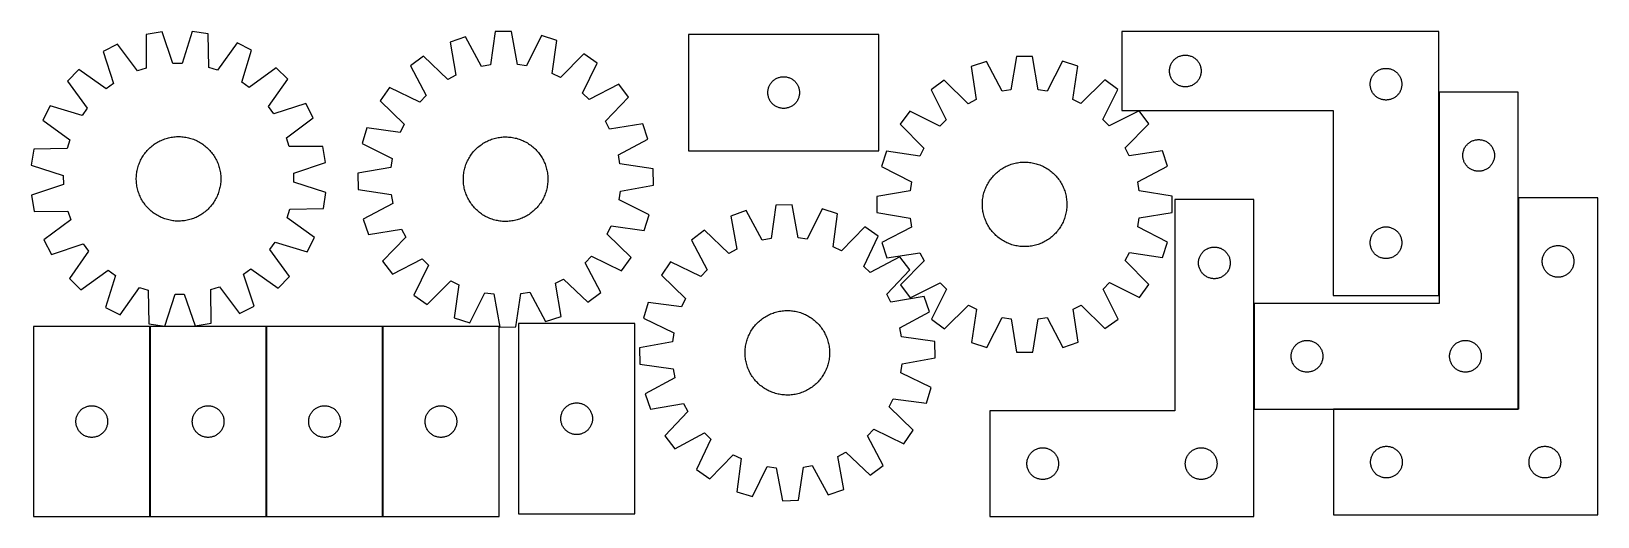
# Model space of a CAD drawing. Header units: millimetres. Extents: x 10 to 1493, y 7 to 466.
import ezdxf

# ---------------------------------------------------------------- set-up
doc = ezdxf.new("R2010")
doc.units = ezdxf.units.MM
doc.layers.add('COMMON', color=5, linetype='CONTINUOUS', true_color=0x0000ff)
doc.layers.add('CUT', color=7, linetype='CONTINUOUS', true_color=0x000000)

msp = doc.modelspace()

# ---------------------------------------------------------------- linework, layer by layer
at = {"layer": 'COMMON'}
for p, q in [((1342.509125, 215.75495), (1342.509125, 408.332583)), ((1417.709126, 108.332583), (1417.709126, 308.132582)), ((1167.509124, 208.332583), (1167.509124, 108.332583)), ((122.146145, 6.547177), (122.146145, 186.547177)), ((232.346146, 6.547177), (232.346146, 186.547177)), ((342.546146, 186.547177), (342.546146, 6.547177)), ((1242.809126, 108.232582), (1417.609125, 108.232582))]:
    msp.add_line(p, q, dxfattribs=at)
at = {"layer": 'CUT'}
for p, q in [((133.657617, 465.30939), (118.484301, 462.759683)), ((118.484301, 462.759683), (118.607758, 430.99556)), ((143.923, 435.249506), (133.657617, 465.30939)), ((162.195203, 465.577764), (152.496964, 435.330137)), ((177.413788, 463.313867), (162.195203, 465.577764)), ((177.887731, 431.55304), (177.413788, 463.313867)), ((420.969033, 460.646262), (406.408877, 455.673092)), ((435.96672, 432.645474), (420.969033, 460.646262)), ((449.086496, 465.532372), (444.414461, 434.113479)), ((464.470821, 465.762803), (449.086496, 465.532372)), ((470.081749, 434.497931), (464.470821, 465.762803)), ((492.722009, 461.720996), (478.569667, 433.283591)), ((507.424578, 457.18613), (492.722009, 461.720996)), ((812.124144, 462.838441), (632.124144, 462.838441)), ((632.124144, 462.838441), (632.124144, 352.838441)), ((812.124144, 352.838441), (812.124144, 462.838441)), ((1342.409124, 465.75495), (1042.409124, 465.75495)), ((1042.409124, 465.75495), (1042.409124, 390.75495)), ((1342.409124, 215.75495), (1342.409124, 465.75495)), ((91.426376, 453.685846), (77.783597, 446.572117)), ((77.783597, 446.572117), (87.716666, 416.400791)), ((110.47835, 428.269374), (91.426376, 453.685846)), ((204.637576, 454.750506), (186.066973, 428.980224)), ((218.411728, 447.894611), (204.637576, 454.750506)), ((209.04784, 417.541813), (218.411728, 447.894611)), ((406.408877, 455.673092), (411.67448, 424.348211)), ((503.099511, 425.717598), (507.424578, 457.18613)), ((118.607758, 430.99556), (110.47835, 428.269374)), ((152.496964, 435.330137), (143.923, 435.249506)), ((186.066973, 428.980224), (177.887731, 431.55304)), ((241.656866, 431.337758), (216.031717, 412.567395)), ((252.638274, 420.560967), (241.656866, 431.337758)), ((381.177472, 442.33735), (368.866735, 433.108249)), ((368.866735, 433.108249), (383.554541, 404.943677)), ((404.093839, 420.341559), (381.177472, 442.33735)), ((444.414461, 434.113479), (435.96672, 432.645474)), ((478.569667, 433.283591), (470.081749, 434.497931)), ((533.044068, 444.612047), (510.79675, 421.939782)), ((531.787997, 407.163956), (545.625691, 435.75579)), ((545.625691, 435.75579), (533.044068, 444.612047)), ((914.242172, 437.325252), (899.614079, 432.555615)), ((899.614079, 432.555615), (904.442327, 401.160348)), ((928.847914, 409.118036), (914.242172, 437.325252)), ((942.425041, 441.818774), (937.315306, 410.46809)), ((957.811083, 441.834639), (942.425041, 441.818774)), ((962.98546, 410.49456), (957.811083, 441.834639)), ((986.003158, 437.399248), (971.455618, 409.16197)), ((1000.641057, 432.659788), (986.003158, 437.399248)), ((995.877565, 401.254631), (1000.641057, 432.659788)), ((1087.488626, 429.797265), (1087.587805, 430.563309)), ((1087.587805, 430.563309), (1087.726289, 431.323231)), ((1087.726289, 431.323231), (1087.903708, 432.075017)), ((1087.903708, 432.075017), (1088.119593, 432.816673)), ((1088.119593, 432.816673), (1088.373372, 433.546232)), ((1088.373372, 433.546232), (1088.66437, 434.261759)), ((1088.66437, 434.261759), (1088.991818, 434.961357)), ((1088.991818, 434.961357), (1089.354845, 435.643171)), ((1089.354845, 435.643171), (1089.75249, 436.305393)), ((1089.75249, 436.305393), (1090.183699, 436.946267)), ((1090.183699, 436.946267), (1090.647327, 437.564093)), ((1090.647327, 437.564093), (1091.142145, 438.157232)), ((1091.142145, 438.157232), (1091.666841, 438.724113)), ((1091.666841, 438.724113), (1092.220024, 439.263231)), ((1092.220024, 439.263231), (1092.800226, 439.773157)), ((1092.800226, 439.773157), (1093.40591, 440.252539)), ((1093.40591, 440.252539), (1094.035468, 440.700106)), ((1094.035468, 440.700106), (1094.687232, 441.11467)), ((1094.687232, 441.11467), (1095.359473, 441.495132)), ((1095.359473, 441.495132), (1096.050408, 441.840484)), ((1096.050408, 441.840484), (1096.758205, 442.14981)), ((1096.758205, 442.14981), (1097.480988, 442.422289)), ((1097.480988, 442.422289), (1098.216839, 442.657199)), ((1098.216839, 442.657199), (1098.963808, 442.853916)), ((1098.963808, 442.853916), (1099.719912, 443.01192)), ((1099.719912, 443.01192), (1100.483148, 443.130791)), ((1100.483148, 443.130791), (1101.251492, 443.210213)), ((1101.251492, 443.210213), (1102.022905, 443.249977)), ((1102.022905, 443.249977), (1102.795343, 443.249977)), ((1102.795343, 443.249977), (1103.566756, 443.210213)), ((1103.566756, 443.210213), (1104.335099, 443.130791)), ((1104.335099, 443.130791), (1105.098335, 443.01192)), ((1105.098335, 443.01192), (1105.85444, 442.853916)), ((1105.85444, 442.853916), (1106.601408, 442.657199)), ((1106.601408, 442.657199), (1107.33726, 442.422289)), ((1107.33726, 442.422289), (1108.060042, 442.14981)), ((1108.060042, 442.14981), (1108.76784, 441.840484)), ((1108.76784, 441.840484), (1109.458775, 441.495132)), ((1109.458775, 441.495132), (1110.131016, 441.11467)), ((1110.131016, 441.11467), (1110.78278, 440.700106)), ((1110.78278, 440.700106), (1111.412338, 440.252539)), ((1111.412338, 440.252539), (1112.018022, 439.773157)), ((1112.018022, 439.773157), (1112.598224, 439.263231)), ((1112.598224, 439.263231), (1113.151407, 438.724113)), ((1113.151407, 438.724113), (1113.676103, 438.157232)), ((1113.676103, 438.157232), (1114.170921, 437.564093)), ((1114.170921, 437.564093), (1114.634549, 436.946267)), ((1114.634549, 436.946267), (1115.065757, 436.305393)), ((1115.065757, 436.305393), (1115.463402, 435.643171)), ((1115.463402, 435.643171), (1115.82643, 434.961357)), ((1115.82643, 434.961357), (1116.153877, 434.261759)), ((1116.153877, 434.261759), (1116.444876, 433.546232)), ((1116.444876, 433.546232), (1116.698655, 432.816673)), ((1116.698655, 432.816673), (1116.91454, 432.075017)), ((1116.91454, 432.075017), (1117.091959, 431.323231)), ((1117.091959, 431.323231), (1117.230442, 430.563309)), ((1117.230442, 430.563309), (1117.329622, 429.797265)), ((1287.480988, 429.922289), (1288.216839, 430.157199)), ((1288.216839, 430.157199), (1288.963808, 430.353916)), ((1288.963808, 430.353916), (1289.719912, 430.51192)), ((1289.719912, 430.51192), (1290.483148, 430.630791)), ((1290.483148, 430.630791), (1291.251492, 430.710213)), ((1291.251492, 430.710213), (1292.022905, 430.749977)), ((1292.022905, 430.749977), (1292.795343, 430.749977)), ((1292.795343, 430.749977), (1293.566756, 430.710213)), ((1293.566756, 430.710213), (1294.335099, 430.630791)), ((1294.335099, 430.630791), (1295.098335, 430.51192)), ((1295.098335, 430.51192), (1295.85444, 430.353916)), ((1295.85444, 430.353916), (1296.601408, 430.157199)), ((1296.601408, 430.157199), (1297.33726, 429.922289)), ((54.853951, 429.581026), (44.077161, 418.599618)), ((44.077161, 418.599618), (62.847523, 392.974469)), ((80.827577, 411.295909), (54.853951, 429.581026)), ((87.716666, 416.400791), (80.827577, 411.295909)), ((216.031717, 412.567395), (209.04784, 417.541813)), ((234.353157, 394.587342), (252.638274, 420.560967)), ((411.67448, 424.348211), (404.093839, 420.341559)), ((510.79675, 421.939782), (503.099511, 425.717598)), ((566.105668, 415.880268), (537.941096, 401.192462)), ((575.334769, 403.569531), (566.105668, 415.880268)), ((709.069866, 415.226662), (709.467511, 415.888884)), ((709.467511, 415.888884), (709.898719, 416.529757)), ((709.898719, 416.529757), (710.362347, 417.147583)), ((710.362347, 417.147583), (710.857165, 417.740723)), ((710.857165, 417.740723), (711.381861, 418.307603)), ((711.381861, 418.307603), (711.935044, 418.846721)), ((711.935044, 418.846721), (712.515246, 419.356648)), ((712.515246, 419.356648), (713.12093, 419.83603)), ((713.12093, 419.83603), (713.750488, 420.283596)), ((713.750488, 420.283596), (714.402252, 420.69816)), ((714.402252, 420.69816), (715.074493, 421.078623)), ((715.074493, 421.078623), (715.765428, 421.423975)), ((715.765428, 421.423975), (716.473226, 421.7333)), ((716.473226, 421.7333), (717.196008, 422.005779)), ((717.196008, 422.005779), (717.93186, 422.240689)), ((717.93186, 422.240689), (718.678828, 422.437406)), ((718.678828, 422.437406), (719.434933, 422.59541)), ((719.434933, 422.59541), (720.198169, 422.714281)), ((720.198169, 422.714281), (720.966512, 422.793704)), ((720.966512, 422.793704), (721.737925, 422.833468)), ((721.737925, 422.833468), (722.510363, 422.833468)), ((722.510363, 422.833468), (723.281776, 422.793704)), ((723.281776, 422.793704), (724.05012, 422.714281)), ((724.05012, 422.714281), (724.813356, 422.59541)), ((724.813356, 422.59541), (725.56946, 422.437406)), ((725.56946, 422.437406), (726.316429, 422.240689)), ((726.316429, 422.240689), (727.05228, 422.005779)), ((727.05228, 422.005779), (727.775063, 421.7333)), ((727.775063, 421.7333), (728.48286, 421.423975)), ((728.48286, 421.423975), (729.173795, 421.078623)), ((729.173795, 421.078623), (729.846036, 420.69816)), ((729.846036, 420.69816), (730.4978, 420.283596)), ((730.4978, 420.283596), (731.127358, 419.83603)), ((731.127358, 419.83603), (731.733042, 419.356648)), ((731.733042, 419.356648), (732.313244, 418.846721)), ((732.313244, 418.846721), (732.866427, 418.307603)), ((732.866427, 418.307603), (733.391123, 417.740723)), ((733.391123, 417.740723), (733.885941, 417.147583)), ((733.885941, 417.147583), (734.349569, 416.529757)), ((734.349569, 416.529757), (734.780778, 415.888884)), ((734.780778, 415.888884), (735.178423, 415.226662)), ((874.199153, 419.573036), (861.760909, 410.516512)), ((896.806549, 397.259802), (874.199153, 419.573036)), ((1026.082702, 419.729649), (1003.521371, 397.36984)), ((1038.539597, 410.698796), (1026.082702, 419.729649)), ((1087.409124, 428.25495), (1087.429012, 429.027132)), ((1087.429012, 427.482769), (1087.409124, 428.25495)), ((1087.429012, 429.027132), (1087.488626, 429.797265)), ((1087.488626, 426.712636), (1087.429012, 427.482769)), ((1087.587805, 425.946592), (1087.488626, 426.712636)), ((1087.726289, 425.186669), (1087.587805, 425.946592)), ((1087.903708, 424.434884), (1087.726289, 425.186669)), ((1088.119593, 423.693228), (1087.903708, 424.434884)), ((1088.373372, 422.963669), (1088.119593, 423.693228)), ((1088.66437, 422.248142), (1088.373372, 422.963669)), ((1088.991818, 421.548544), (1088.66437, 422.248142)), ((1089.354845, 420.866729), (1088.991818, 421.548544)), ((1089.75249, 420.204508), (1089.354845, 420.866729)), ((1090.183699, 419.563634), (1089.75249, 420.204508)), ((1090.647327, 418.945808), (1090.183699, 419.563634)), ((1091.142145, 418.352669), (1090.647327, 418.945808)), ((1091.666841, 417.785788), (1091.142145, 418.352669)), ((1092.220024, 417.24667), (1091.666841, 417.785788)), ((1092.800226, 416.736744), (1092.220024, 417.24667)), ((1093.40591, 416.257362), (1092.800226, 416.736744)), ((1094.035468, 415.809795), (1093.40591, 416.257362)), ((1094.687232, 415.395231), (1094.035468, 415.809795)), ((1095.359473, 415.014769), (1094.687232, 415.395231)), ((1110.131016, 415.395231), (1109.458775, 415.014769)), ((1110.78278, 415.809795), (1110.131016, 415.395231)), ((1111.412338, 416.257362), (1110.78278, 415.809795)), ((1112.018022, 416.736744), (1111.412338, 416.257362)), ((1112.598224, 417.24667), (1112.018022, 416.736744)), ((1113.151407, 417.785788), (1112.598224, 417.24667)), ((1113.676103, 418.352669), (1113.151407, 417.785788)), ((1114.170921, 418.945808), (1113.676103, 418.352669)), ((1114.634549, 419.563634), (1114.170921, 418.945808)), ((1115.065757, 420.204508), (1114.634549, 419.563634)), ((1115.463402, 420.866729), (1115.065757, 420.204508)), ((1115.82643, 421.548544), (1115.463402, 420.866729)), ((1116.153877, 422.248142), (1115.82643, 421.548544)), ((1116.444876, 422.963669), (1116.153877, 422.248142)), ((1116.698655, 423.693228), (1116.444876, 422.963669)), ((1116.91454, 424.434884), (1116.698655, 423.693228)), ((1117.091959, 425.186669), (1116.91454, 424.434884)), ((1117.230442, 425.946592), (1117.091959, 425.186669)), ((1117.329622, 426.712636), (1117.230442, 425.946592)), ((1117.329622, 429.797265), (1117.389235, 429.027132)), ((1117.389235, 427.482769), (1117.329622, 426.712636)), ((1117.389235, 429.027132), (1117.409124, 428.25495)), ((1117.409124, 428.25495), (1117.389235, 427.482769)), ((1277.409124, 415.75495), (1277.429012, 416.527132)), ((1277.429012, 414.982769), (1277.409124, 415.75495)), ((1277.429012, 416.527132), (1277.488626, 417.297265)), ((1277.488626, 417.297265), (1277.587805, 418.063309)), ((1277.587805, 418.063309), (1277.726289, 418.823231)), ((1277.726289, 418.823231), (1277.903708, 419.575017)), ((1277.903708, 419.575017), (1278.119593, 420.316673)), ((1278.119593, 420.316673), (1278.373372, 421.046232)), ((1278.373372, 421.046232), (1278.66437, 421.761759)), ((1278.66437, 421.761759), (1278.991818, 422.461357)), ((1278.991818, 422.461357), (1279.354845, 423.143171)), ((1279.354845, 423.143171), (1279.75249, 423.805393)), ((1279.75249, 423.805393), (1280.183699, 424.446267)), ((1280.183699, 424.446267), (1280.647327, 425.064093)), ((1280.647327, 425.064093), (1281.142145, 425.657232)), ((1281.142145, 425.657232), (1281.666841, 426.224113)), ((1281.666841, 426.224113), (1282.220024, 426.763231)), ((1282.220024, 426.763231), (1282.800226, 427.273157)), ((1282.800226, 427.273157), (1283.40591, 427.752539)), ((1283.40591, 427.752539), (1284.035468, 428.200106)), ((1284.035468, 428.200106), (1284.687232, 428.61467)), ((1284.687232, 428.61467), (1285.359473, 428.995132)), ((1285.359473, 428.995132), (1286.050408, 429.340484)), ((1286.050408, 429.340484), (1286.758205, 429.64981)), ((1286.758205, 429.64981), (1287.480988, 429.922289)), ((1297.33726, 429.922289), (1298.060042, 429.64981)), ((1298.060042, 429.64981), (1298.76784, 429.340484)), ((1298.76784, 429.340484), (1299.458775, 428.995132)), ((1299.458775, 428.995132), (1300.131016, 428.61467)), ((1300.131016, 428.61467), (1300.78278, 428.200106)), ((1300.78278, 428.200106), (1301.412338, 427.752539)), ((1301.412338, 427.752539), (1302.018022, 427.273157)), ((1302.018022, 427.273157), (1302.598224, 426.763231)), ((1302.598224, 426.763231), (1303.151407, 426.224113)), ((1303.151407, 426.224113), (1303.676103, 425.657232)), ((1303.676103, 425.657232), (1304.170921, 425.064093)), ((1304.170921, 425.064093), (1304.634549, 424.446267)), ((1304.634549, 424.446267), (1305.065757, 423.805393)), ((1305.065757, 423.805393), (1305.463402, 423.143171)), ((1305.463402, 423.143171), (1305.82643, 422.461357)), ((1305.82643, 422.461357), (1306.153877, 421.761759)), ((1306.153877, 421.761759), (1306.444876, 421.046232)), ((1306.444876, 421.046232), (1306.698655, 420.316673)), ((1306.698655, 420.316673), (1306.91454, 419.575017)), ((1306.91454, 419.575017), (1307.091959, 418.823231)), ((1307.091959, 418.823231), (1307.230442, 418.063309)), ((1307.230442, 418.063309), (1307.329622, 417.297265)), ((1307.329622, 417.297265), (1307.389235, 416.527132)), ((1307.389235, 416.527132), (1307.409124, 415.75495)), ((1307.409124, 415.75495), (1307.389235, 414.982769)), ((348.991213, 412.628272), (340.134956, 400.046649)), ((377.583047, 398.790578), (348.991213, 412.628272)), ((383.554541, 404.943677), (377.583047, 398.790578)), ((537.941096, 401.192462), (531.787997, 407.163956)), ((553.338977, 380.653164), (575.334769, 403.569531)), ((707.124144, 407.838441), (707.144033, 408.610622)), ((707.144033, 407.06626), (707.124144, 407.838441)), ((707.144033, 408.610622), (707.203646, 409.380756)), ((707.203646, 406.296126), (707.144033, 407.06626)), ((707.203646, 409.380756), (707.302826, 410.1468)), ((707.302826, 405.530082), (707.203646, 406.296126)), ((707.302826, 410.1468), (707.441309, 410.906722)), ((707.441309, 404.77016), (707.302826, 405.530082)), ((707.441309, 410.906722), (707.618728, 411.658508)), ((707.618728, 404.018374), (707.441309, 404.77016)), ((707.618728, 411.658508), (707.834613, 412.400163)), ((707.834613, 403.276718), (707.618728, 404.018374)), ((707.834613, 412.400163), (708.088392, 413.129722)), ((708.088392, 402.54716), (707.834613, 403.276718)), ((708.088392, 413.129722), (708.379391, 413.845249)), ((708.379391, 401.831632), (708.088392, 402.54716)), ((708.379391, 413.845249), (708.706838, 414.544848)), ((708.706838, 401.132034), (708.379391, 401.831632)), ((708.706838, 414.544848), (709.069866, 415.226662)), ((709.069866, 400.45022), (708.706838, 401.132034)), ((709.467511, 399.787998), (709.069866, 400.45022)), ((735.178423, 400.45022), (734.780778, 399.787998)), ((735.178423, 415.226662), (735.54145, 414.544848)), ((735.54145, 401.132034), (735.178423, 400.45022)), ((735.54145, 414.544848), (735.868898, 413.845249)), ((735.868898, 401.831632), (735.54145, 401.132034)), ((735.868898, 413.845249), (736.159896, 413.129722)), ((736.159896, 402.54716), (735.868898, 401.831632)), ((736.159896, 413.129722), (736.413675, 412.400163)), ((736.413675, 403.276718), (736.159896, 402.54716)), ((736.413675, 412.400163), (736.62956, 411.658508)), ((736.62956, 404.018374), (736.413675, 403.276718)), ((736.62956, 411.658508), (736.806979, 410.906722)), ((736.806979, 404.77016), (736.62956, 404.018374)), ((736.806979, 410.906722), (736.945463, 410.1468)), ((736.945463, 405.530082), (736.806979, 404.77016)), ((736.945463, 410.1468), (737.044642, 409.380756)), ((737.044642, 406.296126), (736.945463, 405.530082)), ((737.044642, 409.380756), (737.104256, 408.610622)), ((737.104256, 407.06626), (737.044642, 406.296126)), ((737.104256, 408.610622), (737.124144, 407.838441)), ((737.124144, 407.838441), (737.104256, 407.06626)), ((861.760909, 410.516512), (876.054516, 382.149849)), ((904.442327, 401.160348), (896.806549, 397.259802)), ((937.315306, 410.46809), (928.847914, 409.118036)), ((971.455618, 409.16197), (962.98546, 410.49456)), ((1003.521371, 397.36984), (995.877565, 401.254631)), ((1024.30452, 382.302716), (1038.539597, 410.698796)), ((1096.050408, 414.669417), (1095.359473, 415.014769)), ((1096.758205, 414.360091), (1096.050408, 414.669417)), ((1097.480988, 414.087612), (1096.758205, 414.360091)), ((1098.216839, 413.852702), (1097.480988, 414.087612)), ((1098.963808, 413.655985), (1098.216839, 413.852702)), ((1099.719912, 413.497981), (1098.963808, 413.655985)), ((1100.483148, 413.37911), (1099.719912, 413.497981)), ((1101.251492, 413.299688), (1100.483148, 413.37911)), ((1102.022905, 413.259923), (1101.251492, 413.299688)), ((1102.795343, 413.259923), (1102.022905, 413.259923)), ((1103.566756, 413.299688), (1102.795343, 413.259923)), ((1104.335099, 413.37911), (1103.566756, 413.299688)), ((1105.098335, 413.497981), (1104.335099, 413.37911)), ((1105.85444, 413.655985), (1105.098335, 413.497981)), ((1106.601408, 413.852702), (1105.85444, 413.655985)), ((1107.33726, 414.087612), (1106.601408, 413.852702)), ((1108.060042, 414.360091), (1107.33726, 414.087612)), ((1108.76784, 414.669417), (1108.060042, 414.360091)), ((1109.458775, 415.014769), (1108.76784, 414.669417)), ((1277.488626, 414.212636), (1277.429012, 414.982769)), ((1277.587805, 413.446592), (1277.488626, 414.212636)), ((1277.726289, 412.686669), (1277.587805, 413.446592)), ((1277.903708, 411.934884), (1277.726289, 412.686669)), ((1278.119593, 411.193228), (1277.903708, 411.934884)), ((1278.373372, 410.463669), (1278.119593, 411.193228)), ((1278.66437, 409.748142), (1278.373372, 410.463669)), ((1278.991818, 409.048544), (1278.66437, 409.748142)), ((1279.354845, 408.366729), (1278.991818, 409.048544)), ((1279.75249, 407.704508), (1279.354845, 408.366729)), ((1280.183699, 407.063634), (1279.75249, 407.704508)), ((1280.647327, 406.445808), (1280.183699, 407.063634)), ((1281.142145, 405.852669), (1280.647327, 406.445808)), ((1281.666841, 405.285788), (1281.142145, 405.852669)), ((1282.220024, 404.74667), (1281.666841, 405.285788)), ((1282.800226, 404.236744), (1282.220024, 404.74667)), ((1283.40591, 403.757362), (1282.800226, 404.236744)), ((1284.035468, 403.309795), (1283.40591, 403.757362)), ((1284.687232, 402.895231), (1284.035468, 403.309795)), ((1285.359473, 402.514769), (1284.687232, 402.895231)), ((1286.050408, 402.169417), (1285.359473, 402.514769)), ((1286.758205, 401.860091), (1286.050408, 402.169417)), ((1287.480988, 401.587612), (1286.758205, 401.860091)), ((1288.216839, 401.352702), (1287.480988, 401.587612)), ((1288.963808, 401.155985), (1288.216839, 401.352702)), ((1289.719912, 400.997981), (1288.963808, 401.155985)), ((1290.483148, 400.87911), (1289.719912, 400.997981)), ((1291.251492, 400.799688), (1290.483148, 400.87911)), ((1292.022905, 400.759923), (1291.251492, 400.799688)), ((1292.795343, 400.759923), (1292.022905, 400.759923)), ((1293.566756, 400.799688), (1292.795343, 400.759923)), ((1294.335099, 400.87911), (1293.566756, 400.799688)), ((1295.098335, 400.997981), (1294.335099, 400.87911)), ((1295.85444, 401.155985), (1295.098335, 400.997981)), ((1296.601408, 401.352702), (1295.85444, 401.155985)), ((1297.33726, 401.587612), (1296.601408, 401.352702)), ((1298.060042, 401.860091), (1297.33726, 401.587612)), ((1298.76784, 402.169417), (1298.060042, 401.860091)), ((1299.458775, 402.514769), (1298.76784, 402.169417)), ((1300.131016, 402.895231), (1299.458775, 402.514769)), ((1300.78278, 403.309795), (1300.131016, 402.895231)), ((1301.412338, 403.757362), (1300.78278, 403.309795)), ((1302.018022, 404.236744), (1301.412338, 403.757362)), ((1302.598224, 404.74667), (1302.018022, 404.236744)), ((1303.151407, 405.285788), (1302.598224, 404.74667)), ((1303.676103, 405.852669), (1303.151407, 405.285788)), ((1304.170921, 406.445808), (1303.676103, 405.852669)), ((1304.634549, 407.063634), (1304.170921, 406.445808)), ((1305.065757, 407.704508), (1304.634549, 407.063634)), ((1305.463402, 408.366729), (1305.065757, 407.704508)), ((1305.82643, 409.048544), (1305.463402, 408.366729)), ((1306.153877, 409.748142), (1305.82643, 409.048544)), ((1306.444876, 410.463669), (1306.153877, 409.748142)), ((1306.698655, 411.193228), (1306.444876, 410.463669)), ((1306.91454, 411.934884), (1306.698655, 411.193228)), ((1307.091959, 412.686669), (1306.91454, 411.934884)), ((1307.230442, 413.446592), (1307.091959, 412.686669)), ((1307.329622, 414.212636), (1307.230442, 413.446592)), ((1307.389235, 414.982769), (1307.329622, 414.212636)), ((1417.609125, 408.332583), (1342.609125, 408.332583)), ((1342.609125, 408.332583), (1342.609125, 208.332583)), ((1417.609125, 108.332583), (1417.609125, 408.332583)), ((27.520307, 395.35448), (20.664412, 381.580328)), ((57.873105, 385.990592), (27.520307, 395.35448)), ((62.847523, 392.974469), (57.873105, 385.990592)), ((239.458039, 387.698252), (234.353157, 394.587342)), ((269.629365, 397.631321), (239.458039, 387.698252)), ((276.743094, 383.988543), (269.629365, 397.631321)), ((340.134956, 400.046649), (362.807221, 377.799331)), ((709.898719, 399.147124), (709.467511, 399.787998)), ((710.362347, 398.529299), (709.898719, 399.147124)), ((710.857165, 397.936159), (710.362347, 398.529299)), ((711.381861, 397.369279), (710.857165, 397.936159)), ((711.935044, 396.83016), (711.381861, 397.369279)), ((712.515246, 396.320234), (711.935044, 396.83016)), ((713.12093, 395.840852), (712.515246, 396.320234)), ((713.750488, 395.393286), (713.12093, 395.840852)), ((714.402252, 394.978721), (713.750488, 395.393286)), ((715.074493, 394.598259), (714.402252, 394.978721)), ((715.765428, 394.252907), (715.074493, 394.598259)), ((716.473226, 393.943581), (715.765428, 394.252907)), ((717.196008, 393.671102), (716.473226, 393.943581)), ((717.93186, 393.436193), (717.196008, 393.671102)), ((718.678828, 393.239475), (717.93186, 393.436193)), ((719.434933, 393.081472), (718.678828, 393.239475)), ((720.198169, 392.962601), (719.434933, 393.081472)), ((720.966512, 392.883178), (720.198169, 392.962601)), ((721.737925, 392.843414), (720.966512, 392.883178)), ((722.510363, 392.843414), (721.737925, 392.843414)), ((723.281776, 392.883178), (722.510363, 392.843414)), ((724.05012, 392.962601), (723.281776, 392.883178)), ((724.813356, 393.081472), (724.05012, 392.962601)), ((725.56946, 393.239475), (724.813356, 393.081472)), ((726.316429, 393.436193), (725.56946, 393.239475)), ((727.05228, 393.671102), (726.316429, 393.436193)), ((727.775063, 393.943581), (727.05228, 393.671102)), ((728.48286, 394.252907), (727.775063, 393.943581)), ((729.173795, 394.598259), (728.48286, 394.252907)), ((729.846036, 394.978721), (729.173795, 394.598259)), ((730.4978, 395.393286), (729.846036, 394.978721)), ((731.127358, 395.840852), (730.4978, 395.393286)), ((731.733042, 396.320234), (731.127358, 395.840852)), ((732.313244, 396.83016), (731.733042, 396.320234)), ((732.866427, 397.369279), (732.313244, 396.83016)), ((733.391123, 397.936159), (732.866427, 397.369279)), ((733.885941, 398.529299), (733.391123, 397.936159)), ((734.349569, 399.147124), (733.885941, 398.529299)), ((734.780778, 399.787998), (734.349569, 399.147124)), ((841.601715, 390.315701), (832.570862, 377.858806)), ((869.997795, 376.080624), (841.601715, 390.315701)), ((1058.740408, 390.539602), (1030.373745, 376.245995)), ((1042.409124, 390.75495), (1242.409124, 390.75495)), ((1067.796932, 378.101358), (1058.740408, 390.539602)), ((1242.409124, 390.75495), (1242.409124, 215.75495)), ((20.664412, 381.580328), (46.434694, 363.009725)), ((251.326622, 364.936569), (276.743094, 383.988543)), ((327.560872, 374.427159), (323.026007, 359.72459)), ((359.029405, 370.102093), (327.560872, 374.427159)), ((362.807221, 377.799331), (359.029405, 370.102093)), ((557.345629, 373.072523), (553.338977, 380.653164)), ((588.670511, 378.338125), (557.345629, 373.072523)), ((593.643681, 363.77797), (588.670511, 378.338125)), ((832.570862, 377.858806), (854.930671, 355.297475)), ((876.054516, 382.149849), (869.997795, 376.080624)), ((1030.373745, 376.245995), (1024.30452, 382.302716)), ((1045.483698, 355.493962), (1067.796932, 378.101358)), ((46.434694, 363.009725), (43.861878, 354.830483)), ((122.26976, 355.722318), (123.211049, 356.554773)), ((123.211049, 356.554773), (124.178022, 357.357251)), ((124.178022, 357.357251), (125.169724, 358.128959)), ((125.169724, 358.128959), (126.185177, 358.869136)), ((126.185177, 358.869136), (127.223379, 359.577052)), ((127.223379, 359.577052), (128.283304, 360.252007)), ((128.283304, 360.252007), (129.363907, 360.893337)), ((129.363907, 360.893337), (130.464122, 361.500408)), ((130.464122, 361.500408), (131.582862, 362.07262)), ((131.582862, 362.07262), (132.719024, 362.60941)), ((132.719024, 362.60941), (133.871486, 363.110247)), ((133.871486, 363.110247), (135.039111, 363.574637)), ((135.039111, 363.574637), (136.220747, 364.002122)), ((136.220747, 364.002122), (137.415227, 364.39228)), ((137.415227, 364.39228), (138.621374, 364.744726)), ((138.621374, 364.744726), (139.837995, 365.059112)), ((139.837995, 365.059112), (141.063892, 365.335128)), ((141.063892, 365.335128), (142.297853, 365.572502)), ((142.297853, 365.572502), (143.538662, 365.770998)), ((143.538662, 365.770998), (144.785093, 365.930422)), ((144.785093, 365.930422), (146.035917, 366.050616)), ((146.035917, 366.050616), (147.289899, 366.131462)), ((147.289899, 366.131462), (148.545801, 366.172879)), ((148.545801, 366.172879), (149.802385, 366.174826)), ((149.802385, 366.174826), (151.05841, 366.137303)), ((151.05841, 366.137303), (152.312637, 366.060345)), ((152.312637, 366.060345), (153.563827, 365.944029)), ((153.563827, 365.944029), (154.810747, 365.78847)), ((154.810747, 365.78847), (156.052165, 365.59382)), ((156.052165, 365.59382), (157.286856, 365.360273)), ((157.286856, 365.360273), (158.513602, 365.088058)), ((158.513602, 365.088058), (159.731192, 364.777445)), ((159.731192, 364.777445), (160.938425, 364.42874)), ((160.938425, 364.42874), (162.134109, 364.042286)), ((162.134109, 364.042286), (163.317065, 363.618466)), ((163.317065, 363.618466), (164.486124, 363.157698)), ((164.486124, 363.157698), (165.640133, 362.660435)), ((165.640133, 362.660435), (166.777953, 362.12717)), ((166.777953, 362.12717), (167.898462, 361.558428)), ((167.898462, 361.558428), (169.000553, 360.954771)), ((169.000553, 360.954771), (170.083139, 360.316794)), ((170.083139, 360.316794), (171.145151, 359.645128)), ((171.145151, 359.645128), (172.185542, 358.940434)), ((172.185542, 358.940434), (173.203285, 358.203408)), ((173.203285, 358.203408), (174.197375, 357.434778)), ((174.197375, 357.434778), (175.166831, 356.635301)), ((175.166831, 356.635301), (176.110696, 355.805769)), ((254.052807, 356.80716), (251.326622, 364.936569)), ((285.81693, 356.930618), (254.052807, 356.80716)), ((288.366638, 341.757301), (285.81693, 356.930618)), ((323.026007, 359.72459), (351.463411, 345.572249)), ((431.741655, 355.267528), (432.67829, 356.105216)), ((432.67829, 356.105216), (433.640776, 356.91307)), ((433.640776, 356.91307), (434.628162, 357.690293)), ((434.628162, 357.690293), (435.639474, 358.436118)), ((435.639474, 358.436118), (436.673714, 359.149809)), ((436.673714, 359.149809), (437.729861, 359.830661)), ((437.729861, 359.830661), (438.806873, 360.478003)), ((438.806873, 360.478003), (439.903687, 361.091196)), ((439.903687, 361.091196), (441.019221, 361.669635)), ((441.019221, 361.669635), (442.152374, 362.212748)), ((442.152374, 362.212748), (443.302027, 362.72)), ((443.302027, 362.72), (444.467046, 363.190891)), ((444.467046, 363.190891), (445.646281, 363.624954)), ((445.646281, 363.624954), (446.838568, 364.021764)), ((446.838568, 364.021764), (448.042731, 364.380926)), ((448.042731, 364.380926), (449.257582, 364.702088)), ((449.257582, 364.702088), (450.481921, 364.984932)), ((450.481921, 364.984932), (451.71454, 365.229179)), ((451.71454, 365.229179), (452.954223, 365.434587)), ((452.954223, 365.434587), (454.199747, 365.600956)), ((454.199747, 365.600956), (455.449881, 365.728119)), ((455.449881, 365.728119), (456.703393, 365.815952)), ((456.703393, 365.815952), (457.959046, 365.864367)), ((457.959046, 365.864367), (459.215599, 365.873318)), ((459.215599, 365.873318), (460.471814, 365.842795)), ((460.471814, 365.842795), (461.72645, 365.772828)), ((461.72645, 365.772828), (462.978269, 365.663487)), ((462.978269, 365.663487), (464.226036, 365.51488)), ((464.226036, 365.51488), (465.468519, 365.327152)), ((465.468519, 365.327152), (466.704493, 365.10049)), ((466.704493, 365.10049), (467.932737, 364.835116)), ((467.932737, 364.835116), (469.15204, 364.531294)), ((469.15204, 364.531294), (470.361197, 364.189322)), ((470.361197, 364.189322), (471.559017, 363.809538)), ((471.559017, 363.809538), (472.744316, 363.392317)), ((472.744316, 363.392317), (473.915925, 362.938071)), ((473.915925, 362.938071), (475.072687, 362.447248)), ((475.072687, 362.447248), (476.213462, 361.920333)), ((476.213462, 361.920333), (477.337123, 361.357845)), ((477.337123, 361.357845), (478.442561, 360.760339)), ((478.442561, 360.760339), (479.528686, 360.128405)), ((479.528686, 360.128405), (480.594425, 359.462668)), ((480.594425, 359.462668), (481.638727, 358.763783)), ((481.638727, 358.763783), (482.660561, 358.032441)), ((482.660561, 358.032441), (483.658919, 357.269363)), ((483.658919, 357.269363), (484.632816, 356.475302)), ((484.632816, 356.475302), (485.58129, 355.651042)), ((565.642893, 348.780283), (593.643681, 363.77797)), ((1366.868943, 355.382234), (1367.249405, 356.054475)), ((1367.249405, 356.054475), (1367.66397, 356.706238)), ((1367.66397, 356.706238), (1368.111536, 357.335797)), ((1368.111536, 357.335797), (1368.590918, 357.94148)), ((1368.590918, 357.94148), (1369.100844, 358.521683)), ((1369.100844, 358.521683), (1369.639962, 359.074865)), ((1369.639962, 359.074865), (1370.206843, 359.599562)), ((1370.206843, 359.599562), (1370.799983, 360.09438)), ((1370.799983, 360.09438), (1371.417808, 360.558008)), ((1371.417808, 360.558008), (1372.058682, 360.989216)), ((1372.058682, 360.989216), (1372.720904, 361.386861)), ((1372.720904, 361.386861), (1373.402718, 361.749889)), ((1373.402718, 361.749889), (1374.102316, 362.077336)), ((1374.102316, 362.077336), (1374.817844, 362.368335)), ((1374.817844, 362.368335), (1375.547402, 362.622113)), ((1375.547402, 362.622113), (1376.289058, 362.837998)), ((1376.289058, 362.837998), (1377.040844, 363.015418)), ((1377.040844, 363.015418), (1377.800766, 363.153901)), ((1377.800766, 363.153901), (1378.56681, 363.253081)), ((1378.56681, 363.253081), (1379.336943, 363.312694)), ((1379.336943, 363.312694), (1380.109125, 363.332583)), ((1380.109125, 363.332583), (1380.881306, 363.312694)), ((1380.881306, 363.312694), (1381.65144, 363.253081)), ((1381.65144, 363.253081), (1382.417483, 363.153901)), ((1382.417483, 363.153901), (1383.177406, 363.015418)), ((1383.177406, 363.015418), (1383.929192, 362.837998)), ((1383.929192, 362.837998), (1384.670847, 362.622113)), ((1384.670847, 362.622113), (1385.400406, 362.368335)), ((1385.400406, 362.368335), (1386.115933, 362.077336)), ((1386.115933, 362.077336), (1386.815532, 361.749889)), ((1386.815532, 361.749889), (1387.497346, 361.386861)), ((1387.497346, 361.386861), (1388.159568, 360.989216)), ((1388.159568, 360.989216), (1388.800441, 360.558008)), ((1388.800441, 360.558008), (1389.418267, 360.09438)), ((1389.418267, 360.09438), (1390.011407, 359.599562)), ((1390.011407, 359.599562), (1390.578287, 359.074865)), ((1390.578287, 359.074865), (1391.117405, 358.521683)), ((1391.117405, 358.521683), (1391.627332, 357.94148)), ((1391.627332, 357.94148), (1392.106713, 357.335797)), ((1392.106713, 357.335797), (1392.55428, 356.706238)), ((1392.55428, 356.706238), (1392.968844, 356.054475)), ((1392.968844, 356.054475), (1393.349307, 355.382234)), ((12.101051, 354.35654), (9.837155, 339.137955)), ((43.861878, 354.830483), (12.101051, 354.35654)), ((111.796452, 340.259817), (112.257221, 341.428876)), ((112.257221, 341.428876), (112.754483, 342.582885)), ((112.754483, 342.582885), (113.287748, 343.720705)), ((113.287748, 343.720705), (113.85649, 344.841214)), ((113.85649, 344.841214), (114.460147, 345.943305)), ((114.460147, 345.943305), (115.098124, 347.025891)), ((115.098124, 347.025891), (115.769791, 348.087904)), ((115.769791, 348.087904), (116.474485, 349.128294)), ((116.474485, 349.128294), (117.211511, 350.146037)), ((117.211511, 350.146037), (117.980141, 351.140127)), ((117.980141, 351.140127), (118.779617, 352.109583)), ((118.779617, 352.109583), (119.60915, 353.053448)), ((119.60915, 353.053448), (120.467921, 353.970792)), ((120.467921, 353.970792), (121.355083, 354.860708)), ((121.355083, 354.860708), (122.26976, 355.722318)), ((176.110696, 355.805769), (177.028039, 354.946998)), ((177.028039, 354.946998), (177.917956, 354.059836)), ((177.917956, 354.059836), (178.779566, 353.145159)), ((178.779566, 353.145159), (179.612021, 352.203869)), ((179.612021, 352.203869), (180.414498, 351.236896)), ((180.414498, 351.236896), (181.186206, 350.245194)), ((181.186206, 350.245194), (181.926384, 349.229741)), ((181.926384, 349.229741), (182.634299, 348.19154)), ((182.634299, 348.19154), (183.309255, 347.131614)), ((183.309255, 347.131614), (183.950585, 346.051011)), ((183.950585, 346.051011), (184.557655, 344.950797)), ((184.557655, 344.950797), (185.129868, 343.832056)), ((185.129868, 343.832056), (185.666657, 342.695895)), ((185.666657, 342.695895), (186.167495, 341.543432)), ((186.167495, 341.543432), (186.631885, 340.375807)), ((258.306753, 331.491919), (288.366638, 341.757301)), ((351.463411, 345.572249), (350.249072, 337.084331)), ((421.808931, 340.918506), (422.299754, 342.075268)), ((422.299754, 342.075268), (422.82667, 343.216043)), ((422.82667, 343.216043), (423.389158, 344.339704)), ((423.389158, 344.339704), (423.986664, 345.445142)), ((423.986664, 345.445142), (424.618597, 346.531267)), ((424.618597, 346.531267), (425.284335, 347.597006)), ((425.284335, 347.597006), (425.98322, 348.641308)), ((425.98322, 348.641308), (426.714562, 349.663143)), ((426.714562, 349.663143), (427.47764, 350.661501)), ((427.47764, 350.661501), (428.271701, 351.635397)), ((428.271701, 351.635397), (429.09596, 352.583871)), ((429.09596, 352.583871), (429.949606, 353.505986)), ((429.949606, 353.505986), (430.831794, 354.400833)), ((430.831794, 354.400833), (431.741655, 355.267528)), ((485.58129, 355.651042), (486.503405, 354.797397)), ((486.503405, 354.797397), (487.398252, 353.915209)), ((487.398252, 353.915209), (488.264947, 353.005348)), ((488.264947, 353.005348), (489.102635, 352.068712)), ((489.102635, 352.068712), (489.910489, 351.106227)), ((489.910489, 351.106227), (490.687712, 350.118841)), ((490.687712, 350.118841), (491.433537, 349.107529)), ((491.433537, 349.107529), (492.147227, 348.073289)), ((492.147227, 348.073289), (492.82808, 347.017142)), ((492.82808, 347.017142), (493.475422, 345.94013)), ((493.475422, 345.94013), (494.088615, 344.843315)), ((494.088615, 344.843315), (494.667053, 343.727782)), ((494.667053, 343.727782), (495.210167, 342.594629)), ((495.210167, 342.594629), (495.717419, 341.444976)), ((495.717419, 341.444976), (496.188309, 340.279957)), ((567.110898, 340.332542), (565.642893, 348.780283)), ((632.124144, 352.838441), (812.124144, 352.838441)), ((819.640723, 352.417161), (814.901263, 337.779262)), ((851.04588, 347.653669), (819.640723, 352.417161)), ((854.930671, 355.297475), (851.04588, 347.653669)), ((941.189977, 340.995909), (942.418142, 341.261651)), ((942.418142, 341.261651), (943.654047, 341.488685)), ((943.654047, 341.488685), (944.896474, 341.676786)), ((944.896474, 341.676786), (946.144196, 341.825768)), ((946.144196, 341.825768), (947.395983, 341.935485)), ((947.395983, 341.935485), (948.650598, 342.005828)), ((948.650598, 342.005828), (949.906803, 342.036728)), ((949.906803, 342.036728), (951.163359, 342.028155)), ((951.163359, 342.028155), (952.419026, 341.980116)), ((952.419026, 341.980116), (953.672564, 341.89266)), ((953.672564, 341.89266), (954.922737, 341.765872)), ((954.922737, 341.765872), (956.16831, 341.599878)), ((956.16831, 341.599878), (957.408055, 341.394842)), ((957.408055, 341.394842), (958.640748, 341.150965)), ((958.640748, 341.150965), (959.865171, 340.868489)), ((1049.384244, 347.858184), (1045.483698, 355.493962)), ((1080.779511, 352.686432), (1049.384244, 347.858184)), ((1085.549148, 338.058339), (1080.779511, 352.686432)), ((1365.114098, 348.718801), (1365.153862, 349.490214)), ((1365.114098, 347.946364), (1365.114098, 348.718801)), ((1365.153862, 347.174951), (1365.114098, 347.946364)), ((1365.153862, 349.490214), (1365.233285, 350.258558)), ((1365.233285, 346.406607), (1365.153862, 347.174951)), ((1365.233285, 350.258558), (1365.352156, 351.021794)), ((1365.352156, 345.643371), (1365.233285, 346.406607)), ((1365.352156, 351.021794), (1365.510159, 351.777899)), ((1365.510159, 344.887266), (1365.352156, 345.643371)), ((1365.510159, 351.777899), (1365.706877, 352.524867)), ((1365.706877, 344.140298), (1365.510159, 344.887266)), ((1365.706877, 352.524867), (1365.941786, 353.260718)), ((1365.941786, 343.404447), (1365.706877, 344.140298)), ((1365.941786, 353.260718), (1366.214265, 353.983501)), ((1366.214265, 342.681664), (1365.941786, 343.404447)), ((1366.214265, 353.983501), (1366.523591, 354.691298)), ((1366.523591, 341.973867), (1366.214265, 342.681664)), ((1366.523591, 354.691298), (1366.868943, 355.382234)), ((1366.868943, 341.282931), (1366.523591, 341.973867)), ((1367.249405, 340.610691), (1366.868943, 341.282931)), ((1393.349307, 341.282931), (1392.968844, 340.610691)), ((1393.349307, 355.382234), (1393.694659, 354.691298)), ((1393.694659, 341.973867), (1393.349307, 341.282931)), ((1393.694659, 354.691298), (1394.003984, 353.983501)), ((1394.003984, 342.681664), (1393.694659, 341.973867)), ((1394.003984, 353.983501), (1394.276463, 353.260718)), ((1394.276463, 343.404447), (1394.003984, 342.681664)), ((1394.276463, 353.260718), (1394.511373, 352.524867)), ((1394.511373, 344.140298), (1394.276463, 343.404447)), ((1394.511373, 352.524867), (1394.70809, 351.777899)), ((1394.70809, 344.887266), (1394.511373, 344.140298)), ((1394.70809, 351.777899), (1394.866094, 351.021794)), ((1394.866094, 345.643371), (1394.70809, 344.887266)), ((1394.866094, 351.021794), (1394.984965, 350.258558)), ((1394.984965, 346.406607), (1394.866094, 345.643371)), ((1394.984965, 350.258558), (1395.064388, 349.490214)), ((1395.064388, 347.174951), (1394.984965, 346.406607)), ((1395.064388, 349.490214), (1395.104152, 348.718801)), ((1395.104152, 347.946364), (1395.064388, 347.174951)), ((1395.104152, 348.718801), (1395.104152, 347.946364)), ((9.837155, 339.137955), (40.084781, 329.439716)), ((40.084781, 329.439716), (40.165413, 320.865752)), ((109.240092, 326.745137), (109.277616, 328.001162)), ((109.24204, 325.488553), (109.240092, 326.745137)), ((109.277616, 328.001162), (109.354573, 329.255389)), ((109.354573, 329.255389), (109.470889, 330.506579)), ((109.470889, 330.506579), (109.626449, 331.753499)), ((109.626449, 331.753499), (109.821098, 332.994917)), ((109.821098, 332.994917), (110.054645, 334.229608)), ((110.054645, 334.229608), (110.32686, 335.456354)), ((110.32686, 335.456354), (110.637473, 336.673944)), ((110.637473, 336.673944), (110.986179, 337.881177)), ((110.986179, 337.881177), (111.372632, 339.076862)), ((111.372632, 339.076862), (111.796452, 340.259817)), ((186.631885, 340.375807), (187.05937, 339.194171)), ((187.05937, 339.194171), (187.449528, 337.999691)), ((187.449528, 337.999691), (187.801974, 336.793545)), ((187.801974, 336.793545), (188.11636, 335.576923)), ((188.11636, 335.576923), (188.392376, 334.351027)), ((188.392376, 334.351027), (188.62975, 333.117065)), ((188.62975, 333.117065), (188.828246, 331.876257)), ((188.828246, 331.876257), (188.98767, 330.629826)), ((188.98767, 330.629826), (189.107864, 329.379002)), ((189.107864, 329.379002), (189.18871, 328.12502)), ((189.18871, 328.12502), (189.230127, 326.869117)), ((189.230127, 326.869117), (189.232074, 325.612533)), ((258.387385, 322.917954), (258.306753, 331.491919)), ((350.249072, 337.084331), (318.9842, 331.473402)), ((318.9842, 331.473402), (319.21463, 316.089077)), ((418.873685, 326.21818), (418.904208, 327.474395)), ((418.904208, 327.474395), (418.974174, 328.729031)), ((418.974174, 328.729031), (419.083515, 329.98085)), ((419.083515, 329.98085), (419.232123, 331.228617)), ((419.232123, 331.228617), (419.419851, 332.471101)), ((419.419851, 332.471101), (419.646513, 333.707074)), ((419.646513, 333.707074), (419.911887, 334.935318)), ((419.911887, 334.935318), (420.215709, 336.154621)), ((420.215709, 336.154621), (420.557681, 337.363779)), ((420.557681, 337.363779), (420.937465, 338.561598)), ((420.937465, 338.561598), (421.354685, 339.746897)), ((421.354685, 339.746897), (421.808931, 340.918506)), ((496.188309, 340.279957), (496.622373, 339.100722)), ((496.622373, 339.100722), (497.019182, 337.908435)), ((497.019182, 337.908435), (497.378345, 336.704271)), ((497.378345, 336.704271), (497.699507, 335.489421)), ((497.699507, 335.489421), (497.982351, 334.265082)), ((497.982351, 334.265082), (498.226597, 333.032462)), ((498.226597, 333.032462), (498.432006, 331.792779)), ((498.432006, 331.792779), (498.598374, 330.547256)), ((498.598374, 330.547256), (498.725538, 329.297121)), ((498.725538, 329.297121), (498.81337, 328.043609)), ((498.81337, 328.043609), (498.861786, 326.787957)), ((498.861786, 326.787957), (498.870737, 325.531404)), ((598.529791, 335.660507), (567.110898, 340.332542)), ((598.760222, 320.276182), (598.529791, 335.660507)), ((814.901263, 337.779262), (843.13854, 323.231722)), ((917.693902, 325.261265), (918.439423, 326.272801)), ((918.439423, 326.272801), (919.21635, 327.26042)), ((919.21635, 327.26042), (920.023915, 328.223148)), ((920.023915, 328.223148), (920.861321, 329.160035)), ((920.861321, 329.160035), (921.727743, 330.070156)), ((921.727743, 330.070156), (922.622324, 330.952613)), ((922.622324, 330.952613), (923.544183, 331.806535)), ((923.544183, 331.806535), (924.49241, 332.63108)), ((924.49241, 332.63108), (925.466068, 333.425433)), ((925.466068, 333.425433), (926.464196, 334.188811)), ((926.464196, 334.188811), (927.485811, 334.92046)), ((927.485811, 334.92046), (928.529903, 335.619658)), ((928.529903, 335.619658), (929.595443, 336.285716)), ((929.595443, 336.285716), (930.681377, 336.917976)), ((930.681377, 336.917976), (931.786636, 337.515813)), ((931.786636, 337.515813), (932.910128, 338.078639)), ((932.910128, 338.078639), (934.050745, 338.605897)), ((934.050745, 338.605897), (935.20736, 339.097067)), ((935.20736, 339.097067), (936.378832, 339.551665)), ((936.378832, 339.551665), (937.564006, 339.969242)), ((937.564006, 339.969242), (938.761711, 340.349385)), ((938.761711, 340.349385), (939.970766, 340.69172)), ((939.970766, 340.69172), (941.189977, 340.995909)), ((959.865171, 340.868489), (961.080118, 340.547692)), ((961.080118, 340.547692), (962.28439, 340.188891)), ((962.28439, 340.188891), (963.476796, 339.79244)), ((963.476796, 339.79244), (964.656161, 339.35873)), ((964.656161, 339.35873), (965.821322, 338.88819)), ((965.821322, 338.88819), (966.971127, 338.381283)), ((966.971127, 338.381283), (968.104443, 337.83851)), ((968.104443, 337.83851), (969.22015, 337.260406)), ((969.22015, 337.260406), (970.317148, 336.647543)), ((970.317148, 336.647543), (971.394355, 336.000524)), ((971.394355, 336.000524), (972.450706, 335.319989)), ((972.450706, 335.319989), (973.485161, 334.606609)), ((973.485161, 334.606609), (974.496697, 333.861088)), ((974.496697, 333.861088), (975.484316, 333.084161)), ((975.484316, 333.084161), (976.447044, 332.276596)), ((976.447044, 332.276596), (977.383931, 331.43919)), ((977.383931, 331.43919), (978.294052, 330.572768)), ((978.294052, 330.572768), (979.176509, 329.678186)), ((979.176509, 329.678186), (980.030431, 328.756328)), ((980.030431, 328.756328), (980.854976, 327.808101)), ((980.854976, 327.808101), (981.649329, 326.834443)), ((981.649329, 326.834443), (982.412707, 325.836314)), ((1057.341932, 323.452596), (1085.549148, 338.058339)), ((1367.66397, 339.958927), (1367.249405, 340.610691)), ((1368.111536, 339.329368), (1367.66397, 339.958927)), ((1368.590918, 338.723685), (1368.111536, 339.329368)), ((1369.100844, 338.143482), (1368.590918, 338.723685)), ((1369.639962, 337.5903), (1369.100844, 338.143482)), ((1370.206843, 337.065604), (1369.639962, 337.5903)), ((1370.799983, 336.570785), (1370.206843, 337.065604)), ((1371.417808, 336.107157), (1370.799983, 336.570785)), ((1372.058682, 335.675949), (1371.417808, 336.107157)), ((1372.720904, 335.278304), (1372.058682, 335.675949)), ((1373.402718, 334.915276), (1372.720904, 335.278304)), ((1374.102316, 334.587829), (1373.402718, 334.915276)), ((1374.817844, 334.29683), (1374.102316, 334.587829)), ((1375.547402, 334.043052), (1374.817844, 334.29683)), ((1376.289058, 333.827167), (1375.547402, 334.043052)), ((1377.040844, 333.649747), (1376.289058, 333.827167)), ((1377.800766, 333.511264), (1377.040844, 333.649747)), ((1378.56681, 333.412084), (1377.800766, 333.511264)), ((1379.336943, 333.352471), (1378.56681, 333.412084)), ((1380.109125, 333.332583), (1379.336943, 333.352471)), ((1380.881306, 333.352471), (1380.109125, 333.332583)), ((1381.65144, 333.412084), (1380.881306, 333.352471)), ((1382.417483, 333.511264), (1381.65144, 333.412084)), ((1383.177406, 333.649747), (1382.417483, 333.511264)), ((1383.929192, 333.827167), (1383.177406, 333.649747)), ((1384.670847, 334.043052), (1383.929192, 333.827167)), ((1385.400406, 334.29683), (1384.670847, 334.043052)), ((1386.115933, 334.587829), (1385.400406, 334.29683)), ((1386.815532, 334.915276), (1386.115933, 334.587829)), ((1387.497346, 335.278304), (1386.815532, 334.915276)), ((1388.159568, 335.675949), (1387.497346, 335.278304)), ((1388.800441, 336.107157), (1388.159568, 335.675949)), ((1389.418267, 336.570785), (1388.800441, 336.107157)), ((1390.011407, 337.065604), (1389.418267, 336.570785)), ((1390.578287, 337.5903), (1390.011407, 337.065604)), ((1391.117405, 338.143482), (1390.578287, 337.5903)), ((1391.627332, 338.723685), (1391.117405, 338.143482)), ((1392.106713, 339.329368), (1391.627332, 338.723685)), ((1392.55428, 339.958927), (1392.106713, 339.329368)), ((1392.968844, 340.610691), (1392.55428, 339.958927)), ((40.165413, 320.865752), (10.105528, 310.600369)), ((109.283457, 324.232651), (109.24204, 325.488553)), ((109.364302, 322.978669), (109.283457, 324.232651)), ((109.484496, 321.727845), (109.364302, 322.978669)), ((109.64392, 320.481414), (109.484496, 321.727845)), ((109.842417, 319.240605), (109.64392, 320.481414)), ((110.07979, 318.006644), (109.842417, 319.240605)), ((110.355806, 316.780747), (110.07979, 318.006644)), ((110.670192, 315.564126), (110.355806, 316.780747)), ((111.022638, 314.35798), (110.670192, 315.564126)), ((111.412796, 313.163499), (111.022638, 314.35798)), ((111.840281, 311.981863), (111.412796, 313.163499)), ((112.304672, 310.814238), (111.840281, 311.981863)), ((186.675714, 312.097854), (186.214945, 310.928795)), ((187.099534, 313.280809), (186.675714, 312.097854)), ((187.485988, 314.476493), (187.099534, 313.280809)), ((187.834693, 315.683726), (187.485988, 314.476493)), ((188.145306, 316.901316), (187.834693, 315.683726)), ((188.417521, 318.128063), (188.145306, 316.901316)), ((188.651068, 319.362754), (188.417521, 318.128063)), ((188.845717, 320.604172), (188.651068, 319.362754)), ((189.001277, 321.851091), (188.845717, 320.604172)), ((189.117593, 323.102282), (189.001277, 321.851091)), ((189.194551, 324.356508), (189.117593, 323.102282)), ((189.232074, 325.612533), (189.194551, 324.356508)), ((288.635011, 313.219715), (258.387385, 322.917954)), ((286.371115, 298.001131), (288.635011, 313.219715)), ((319.21463, 316.089077), (350.633523, 311.417042)), ((418.882636, 324.961627), (418.873685, 326.21818)), ((418.931051, 323.705974), (418.882636, 324.961627)), ((419.018884, 322.452462), (418.931051, 323.705974)), ((419.146047, 321.202328), (419.018884, 322.452462)), ((419.312415, 319.956805), (419.146047, 321.202328)), ((419.517824, 318.717121), (419.312415, 319.956805)), ((419.762071, 317.484502), (419.517824, 318.717121)), ((420.044915, 316.260163), (419.762071, 317.484502)), ((420.366077, 315.045313), (420.044915, 316.260163)), ((420.725239, 313.841149), (420.366077, 315.045313)), ((421.122048, 312.648862), (420.725239, 313.841149)), ((421.556112, 311.469627), (421.122048, 312.648862)), ((422.027003, 310.304608), (421.556112, 311.469627)), ((496.389736, 312.002687), (495.93549, 310.831078)), ((496.806957, 313.187986), (496.389736, 312.002687)), ((497.18674, 314.385805), (496.806957, 313.187986)), ((497.528712, 315.594963), (497.18674, 314.385805)), ((497.832535, 316.814265), (497.528712, 315.594963)), ((498.097908, 318.04251), (497.832535, 316.814265)), ((498.324571, 319.278483), (498.097908, 318.04251)), ((498.512299, 320.520967), (498.324571, 319.278483)), ((498.660906, 321.768734), (498.512299, 320.520967)), ((498.770247, 323.020553), (498.660906, 321.768734)), ((498.840214, 324.275189), (498.770247, 323.020553)), ((498.870737, 325.531404), (498.840214, 324.275189)), ((566.28101, 306.177335), (567.495349, 314.665253)), ((567.495349, 314.665253), (598.760222, 320.276182)), ((841.805951, 314.761564), (810.465871, 309.587187)), ((843.13854, 323.231722), (841.805951, 314.761564)), ((911.149546, 310.416852), (911.432022, 311.641275)), ((911.432022, 311.641275), (911.752819, 312.856222)), ((911.752819, 312.856222), (912.11162, 314.060494)), ((912.11162, 314.060494), (912.508071, 315.2529)), ((912.508071, 315.2529), (912.94178, 316.432265)), ((912.94178, 316.432265), (913.412321, 317.597426)), ((913.412321, 317.597426), (913.919228, 318.747231)), ((913.919228, 318.747231), (914.462001, 319.880547)), ((914.462001, 319.880547), (915.040104, 320.996254)), ((915.040104, 320.996254), (915.652968, 322.093252)), ((915.652968, 322.093252), (916.299986, 323.170459)), ((916.299986, 323.170459), (916.980522, 324.22681)), ((916.980522, 324.22681), (917.693902, 325.261265)), ((982.412707, 325.836314), (983.144356, 324.8147)), ((983.144356, 324.8147), (983.843554, 323.770608)), ((983.843554, 323.770608), (984.509612, 322.705068)), ((984.509612, 322.705068), (985.141872, 321.619133)), ((985.141872, 321.619133), (985.739709, 320.513875)), ((985.739709, 320.513875), (986.302535, 319.390383)), ((986.302535, 319.390383), (986.829793, 318.249766)), ((986.829793, 318.249766), (987.320963, 317.093151)), ((987.320963, 317.093151), (987.775561, 315.921679)), ((987.775561, 315.921679), (988.193138, 314.736505)), ((988.193138, 314.736505), (988.573281, 313.5388)), ((988.573281, 313.5388), (988.915616, 312.329745)), ((988.915616, 312.329745), (989.219805, 311.110534)), ((1058.691986, 314.985205), (1057.341932, 323.452596)), ((1090.04267, 309.87547), (1058.691986, 314.985205)), ((10.105528, 310.600369), (12.655236, 295.427053)), ((112.805509, 309.661776), (112.304672, 310.814238)), ((113.342298, 308.525614), (112.805509, 309.661776)), ((113.914511, 307.406874), (113.342298, 308.525614)), ((114.521581, 306.306659), (113.914511, 307.406874)), ((115.162911, 305.226056), (114.521581, 306.306659)), ((115.837867, 304.166131), (115.162911, 305.226056)), ((116.545783, 303.12793), (115.837867, 304.166131)), ((117.28596, 302.112477), (116.545783, 303.12793)), ((118.057668, 301.120774), (117.28596, 302.112477)), ((118.860145, 300.153801), (118.057668, 301.120774)), ((119.6926, 299.212512), (118.860145, 300.153801)), ((120.554211, 298.297835), (119.6926, 299.212512)), ((121.444127, 297.410673), (120.554211, 298.297835)), ((122.36147, 296.551902), (121.444127, 297.410673)), ((176.202407, 296.635352), (175.261117, 295.802897)), ((177.117084, 297.496963), (176.202407, 296.635352)), ((178.004245, 298.386879), (177.117084, 297.496963)), ((178.863016, 299.304222), (178.004245, 298.386879)), ((179.692549, 300.248088), (178.863016, 299.304222)), ((180.492025, 301.217544), (179.692549, 300.248088)), ((181.260656, 302.211634), (180.492025, 301.217544)), ((181.997681, 303.229376), (181.260656, 302.211634)), ((182.702375, 304.269767), (181.997681, 303.229376)), ((183.374042, 305.331779), (182.702375, 304.269767)), ((184.012019, 306.414365), (183.374042, 305.331779)), ((184.615676, 307.516456), (184.012019, 306.414365)), ((185.184418, 308.636965), (184.615676, 307.516456)), ((185.717683, 309.774785), (185.184418, 308.636965)), ((186.214945, 310.928795), (185.717683, 309.774785)), ((252.037472, 289.347946), (254.610288, 297.527187)), ((254.610288, 297.527187), (286.371115, 298.001131)), ((352.101529, 302.969301), (324.100741, 287.971614)), ((350.633523, 311.417042), (352.101529, 302.969301)), ((422.534255, 309.154955), (422.027003, 310.304608)), ((423.077368, 308.021802), (422.534255, 309.154955)), ((423.655807, 306.906268), (423.077368, 308.021802)), ((424.269, 305.809454), (423.655807, 306.906268)), ((424.916342, 304.732442), (424.269, 305.809454)), ((425.597194, 303.676295), (424.916342, 304.732442)), ((426.310885, 302.642055), (425.597194, 303.676295)), ((427.05671, 301.630743), (426.310885, 302.642055)), ((427.833933, 300.643357), (427.05671, 301.630743)), ((428.641787, 299.680871), (427.833933, 300.643357)), ((429.479475, 298.744236), (428.641787, 299.680871)), ((430.34617, 297.834375), (429.479475, 298.744236)), ((431.241016, 296.952187), (430.34617, 297.834375)), ((432.163132, 296.098542), (431.241016, 296.952187)), ((486.912628, 297.348751), (486.002767, 296.482056)), ((487.794816, 298.243597), (486.912628, 297.348751)), ((488.648461, 299.165713), (487.794816, 298.243597)), ((489.472721, 300.114187), (488.648461, 299.165713)), ((490.266782, 301.088083), (489.472721, 300.114187)), ((491.02986, 302.086441), (490.266782, 301.088083)), ((491.761202, 303.108276), (491.02986, 302.086441)), ((492.460087, 304.152578), (491.761202, 303.108276)), ((493.125824, 305.218317), (492.460087, 304.152578)), ((493.757758, 306.304442), (493.125824, 305.218317)), ((494.355263, 307.40988), (493.757758, 306.304442)), ((494.917752, 308.533541), (494.355263, 307.40988)), ((495.444667, 309.674316), (494.917752, 308.533541)), ((495.93549, 310.831078), (495.444667, 309.674316)), ((594.718415, 292.024994), (566.28101, 306.177335)), ((714.804263, 301.16608), (710.352421, 269.715232)), ((730.186596, 301.504266), (714.804263, 301.16608)), ((736.016387, 270.279464), (730.186596, 301.504266)), ((758.465402, 297.660449), (744.512602, 269.124609)), ((773.199376, 293.228681), (758.465402, 297.660449)), ((810.465871, 309.587187), (810.481737, 294.201145)), ((910.263782, 301.682907), (910.272356, 302.939463)), ((910.294682, 300.426702), (910.263782, 301.682907)), ((910.272356, 302.939463), (910.320394, 304.19513)), ((910.365026, 299.172087), (910.294682, 300.426702)), ((910.320394, 304.19513), (910.407851, 305.448668)), ((910.474743, 297.9203), (910.365026, 299.172087)), ((910.407851, 305.448668), (910.534638, 306.698841)), ((910.623725, 296.672578), (910.474743, 297.9203)), ((910.534638, 306.698841), (910.700632, 307.944414)), ((910.811826, 295.430151), (910.623725, 296.672578)), ((910.700632, 307.944414), (910.905669, 309.184159)), ((910.905669, 309.184159), (911.149546, 310.416852)), ((989.219805, 311.110534), (989.485547, 309.882369)), ((989.485547, 309.882369), (989.712581, 308.646464)), ((989.712581, 308.646464), (989.900682, 307.404037)), ((989.989768, 297.377774), (989.823774, 296.1322)), ((989.900682, 307.404037), (990.049664, 306.156314)), ((990.116556, 298.627946), (989.989768, 297.377774)), ((990.049664, 306.156314), (990.159381, 304.904528)), ((990.204012, 299.881485), (990.116556, 298.627946)), ((990.159381, 304.904528), (990.229724, 303.649913)), ((990.252051, 301.137151), (990.204012, 299.881485)), ((990.229724, 303.649913), (990.260624, 302.393708)), ((990.260624, 302.393708), (990.252051, 301.137151)), ((1090.058535, 294.489428), (1090.04267, 309.87547)), ((1167.409124, 306.700014), (1092.409124, 306.700014)), ((1092.409124, 306.700014), (1092.409124, 106.700014)), ((1167.409124, 6.700014), (1167.409124, 306.700014)), ((1492.809126, 308.132582), (1417.809126, 308.132582)), ((1417.809126, 308.132582), (1417.809126, 108.132582)), ((1492.809126, 8.132582), (1492.809126, 308.132582)), ((12.655236, 295.427053), (44.419359, 295.55051)), ((47.145544, 287.421102), (21.729073, 268.369128)), ((44.419359, 295.55051), (47.145544, 287.421102)), ((123.305336, 295.722369), (122.36147, 296.551902)), ((124.274792, 294.922893), (123.305336, 295.722369)), ((125.268881, 294.154263), (124.274792, 294.922893)), ((126.286624, 293.417237), (125.268881, 294.154263)), ((127.327015, 292.712543), (126.286624, 293.417237)), ((128.389027, 292.040876), (127.327015, 292.712543)), ((129.471613, 291.402899), (128.389027, 292.040876)), ((130.573704, 290.799242), (129.471613, 291.402899)), ((131.694213, 290.2305), (130.573704, 290.799242)), ((132.832033, 289.697235), (131.694213, 290.2305)), ((133.986042, 289.199973), (132.832033, 289.697235)), ((135.155101, 288.739204), (133.986042, 289.199973)), ((136.338057, 288.315384), (135.155101, 288.739204)), ((137.533741, 287.928931), (136.338057, 288.315384)), ((138.740974, 287.580225), (137.533741, 287.928931)), ((139.958564, 287.269612), (138.740974, 287.580225)), ((141.18531, 286.997398), (139.958564, 287.269612)), ((142.420002, 286.76385), (141.18531, 286.997398)), ((143.66142, 286.569201), (142.420002, 286.76385)), ((144.908339, 286.413642), (143.66142, 286.569201)), ((146.159529, 286.297326), (144.908339, 286.413642)), ((147.413756, 286.220368), (146.159529, 286.297326)), ((148.669781, 286.182844), (147.413756, 286.220368)), ((149.926365, 286.184792), (148.669781, 286.182844)), ((151.182268, 286.226209), (149.926365, 286.184792)), ((152.43625, 286.307054), (151.182268, 286.226209)), ((153.687073, 286.427248), (152.43625, 286.307054)), ((154.933505, 286.586672), (153.687073, 286.427248)), ((156.174313, 286.785169), (154.933505, 286.586672)), ((157.408275, 287.022542), (156.174313, 286.785169)), ((158.634171, 287.298558), (157.408275, 287.022542)), ((159.850793, 287.612944), (158.634171, 287.298558)), ((161.056939, 287.96539), (159.850793, 287.612944)), ((162.251419, 288.355548), (161.056939, 287.96539)), ((163.433055, 288.783034), (162.251419, 288.355548)), ((164.60068, 289.247424), (163.433055, 288.783034)), ((165.753142, 289.748261), (164.60068, 289.247424)), ((166.889304, 290.28505), (165.753142, 289.748261)), ((168.008044, 290.857263), (166.889304, 290.28505)), ((169.108259, 291.464334), (168.008044, 290.857263)), ((170.188862, 292.105663), (169.108259, 291.464334)), ((171.248787, 292.780619), (170.188862, 292.105663)), ((172.286989, 293.488535), (171.248787, 292.780619)), ((173.302442, 294.228712), (172.286989, 293.488535)), ((174.294144, 295.00042), (173.302442, 294.228712)), ((175.261117, 295.802897), (174.294144, 295.00042)), ((277.807754, 270.777342), (252.037472, 289.347946)), ((324.100741, 287.971614), (329.073911, 273.411459)), ((433.111606, 295.274282), (432.163132, 296.098542)), ((434.085502, 294.480221), (433.111606, 295.274282)), ((435.08386, 293.717143), (434.085502, 294.480221)), ((436.105694, 292.985801), (435.08386, 293.717143)), ((437.149996, 292.286916), (436.105694, 292.985801)), ((438.215736, 291.621178), (437.149996, 292.286916)), ((439.30186, 290.989245), (438.215736, 291.621178)), ((440.407299, 290.391739), (439.30186, 290.989245)), ((441.53096, 289.829251), (440.407299, 290.391739)), ((442.671734, 289.302336), (441.53096, 289.829251)), ((443.828497, 288.811513), (442.671734, 289.302336)), ((445.000106, 288.357267), (443.828497, 288.811513)), ((446.185405, 287.940046), (445.000106, 288.357267)), ((447.383224, 287.560262), (446.185405, 287.940046)), ((448.592382, 287.21829), (447.383224, 287.560262)), ((449.811684, 286.914468), (448.592382, 287.21829)), ((451.039928, 286.649094), (449.811684, 286.914468)), ((452.275902, 286.422432), (451.039928, 286.649094)), ((453.518386, 286.234704), (452.275902, 286.422432)), ((454.766153, 286.086096), (453.518386, 286.234704)), ((456.017972, 285.976755), (454.766153, 286.086096)), ((457.272608, 285.906789), (456.017972, 285.976755)), ((458.528822, 285.876266), (457.272608, 285.906789)), ((459.785376, 285.885217), (458.528822, 285.876266)), ((461.041028, 285.933632), (459.785376, 285.885217)), ((462.29454, 286.021465), (461.041028, 285.933632)), ((463.544675, 286.148628), (462.29454, 286.021465)), ((464.790198, 286.314996), (463.544675, 286.148628)), ((466.029881, 286.520405), (464.790198, 286.314996)), ((467.262501, 286.764652), (466.029881, 286.520405)), ((468.48684, 287.047496), (467.262501, 286.764652)), ((469.70169, 287.368658), (468.48684, 287.047496)), ((470.905853, 287.72782), (469.70169, 287.368658)), ((472.098141, 288.124629), (470.905853, 287.72782)), ((473.277376, 288.558693), (472.098141, 288.124629)), ((474.442395, 289.029584), (473.277376, 288.558693)), ((475.592048, 289.536836), (474.442395, 289.029584)), ((476.7252, 290.079949), (475.592048, 289.536836)), ((477.840734, 290.658388), (476.7252, 290.079949)), ((478.937548, 291.271581), (477.840734, 290.658388)), ((480.01456, 291.918923), (478.937548, 291.271581)), ((481.070708, 292.599775), (480.01456, 291.918923)), ((482.104948, 293.313466), (481.070708, 292.599775)), ((483.11626, 294.059291), (482.104948, 293.313466)), ((484.103646, 294.836514), (483.11626, 294.059291)), ((485.066131, 295.644368), (484.103646, 294.836514)), ((486.002767, 296.482056), (485.066131, 295.644368)), ((590.183549, 277.322425), (594.718415, 292.024994)), ((686.721715, 296.083136), (672.196752, 291.008099)), ((672.196752, 291.008099), (677.681645, 259.72087)), ((701.91517, 268.188088), (686.721715, 296.083136)), ((769.094842, 261.730625), (773.199376, 293.228681)), ((810.481737, 294.201145), (841.83242, 289.09141)), ((841.83242, 289.09141), (843.182475, 280.624018)), ((911.03886, 294.194245), (910.811826, 295.430151)), ((911.304602, 292.966081), (911.03886, 294.194245)), ((911.608791, 291.74687), (911.304602, 292.966081)), ((911.951126, 290.537815), (911.608791, 291.74687)), ((912.331269, 289.34011), (911.951126, 290.537815)), ((912.748846, 288.154936), (912.331269, 289.34011)), ((913.203444, 286.983464), (912.748846, 288.154936)), ((913.694614, 285.826849), (913.203444, 286.983464)), ((914.221872, 284.686232), (913.694614, 285.826849)), ((914.784698, 283.56274), (914.221872, 284.686232)), ((915.382535, 282.457481), (914.784698, 283.56274)), ((916.014795, 281.371547), (915.382535, 282.457481)), ((984.871439, 281.983362), (984.22442, 280.906156)), ((985.484302, 283.080361), (984.871439, 281.983362)), ((986.062406, 284.196068), (985.484302, 283.080361)), ((986.605179, 285.329384), (986.062406, 284.196068)), ((987.112086, 286.479189), (986.605179, 285.329384)), ((987.582626, 287.644349), (987.112086, 286.479189)), ((988.016336, 288.823715), (987.582626, 287.644349)), ((988.412787, 290.016121), (988.016336, 288.823715)), ((988.771588, 291.220392), (988.412787, 290.016121)), ((989.092385, 292.435339), (988.771588, 291.220392)), ((989.374861, 293.659763), (989.092385, 292.435339)), ((989.618738, 294.892456), (989.374861, 293.659763)), ((989.823774, 296.1322), (989.618738, 294.892456)), ((1057.385866, 280.844893), (1058.718456, 289.315051)), ((1058.718456, 289.315051), (1090.058535, 294.489428)), ((21.729073, 268.369128), (28.842802, 254.726349)), ((270.951859, 257.00319), (277.807754, 270.777342)), ((329.073911, 273.411459), (360.398792, 278.677061)), ((364.405444, 271.09642), (342.409652, 248.180053)), ((360.398792, 278.677061), (364.405444, 271.09642)), ((554.937201, 273.950253), (558.715017, 281.647491)), ((577.609466, 251.702935), (554.937201, 273.950253)), ((558.715017, 281.647491), (590.183549, 277.322425)), ((647.059378, 277.495947), (634.81359, 268.18084)), ((634.81359, 268.18084), (649.698319, 240.119842)), ((670.129256, 255.661216), (647.059378, 277.495947)), ((710.352421, 269.715232), (701.91517, 268.188088)), ((744.512602, 269.124609), (736.016387, 270.279464)), ((798.906314, 280.834361), (776.818354, 258.006818)), ((797.912586, 243.378391), (811.549664, 272.066451)), ((811.549664, 272.066451), (798.906314, 280.834361)), ((843.182475, 280.624018), (814.975259, 266.018276)), ((916.680852, 280.306007), (916.014795, 281.371547)), ((917.380051, 279.261915), (916.680852, 280.306007)), ((918.1117, 278.2403), (917.380051, 279.261915)), ((918.875078, 277.242172), (918.1117, 278.2403)), ((919.669431, 276.268514), (918.875078, 277.242172)), ((920.493975, 275.320287), (919.669431, 276.268514)), ((921.347897, 274.398428), (920.493975, 275.320287)), ((922.230355, 273.503847), (921.347897, 274.398428)), ((923.140476, 272.637425), (922.230355, 273.503847)), ((924.077363, 271.800019), (923.140476, 272.637425)), ((925.040091, 270.992454), (924.077363, 271.800019)), ((926.02771, 270.215527), (925.040091, 270.992454)), ((927.039246, 269.470006), (926.02771, 270.215527)), ((928.0737, 268.756626), (927.039246, 269.470006)), ((929.130052, 268.07609), (928.0737, 268.756626)), ((930.207258, 267.429072), (929.130052, 268.07609)), ((931.304257, 266.816208), (930.207258, 267.429072)), ((969.843029, 267.158639), (968.737771, 266.560802)), ((970.928964, 267.790899), (969.843029, 267.158639)), ((971.994504, 268.456956), (970.928964, 267.790899)), ((973.038596, 269.156155), (971.994504, 268.456956)), ((974.06021, 269.887804), (973.038596, 269.156155)), ((975.058339, 270.651182), (974.06021, 269.887804)), ((976.031997, 271.445535), (975.058339, 270.651182)), ((976.980224, 272.270079), (976.031997, 271.445535)), ((977.902082, 273.124001), (976.980224, 272.270079)), ((978.796664, 274.006459), (977.902082, 273.124001)), ((979.663086, 274.91658), (978.796664, 274.006459)), ((980.500492, 275.853467), (979.663086, 274.91658)), ((981.308057, 276.816195), (980.500492, 275.853467)), ((982.084984, 277.803814), (981.308057, 276.816195)), ((982.830505, 278.81535), (982.084984, 277.803814)), ((983.543885, 279.849804), (982.830505, 278.81535)), ((984.22442, 280.906156), (983.543885, 279.849804)), ((1085.623144, 266.297352), (1057.385866, 280.844893)), ((1277.429012, 266.527132), (1277.488626, 267.297265)), ((1277.488626, 267.297265), (1277.587805, 268.063309)), ((1277.587805, 268.063309), (1277.726289, 268.823231)), ((1277.726289, 268.823231), (1277.903708, 269.575017)), ((1277.903708, 269.575017), (1278.119593, 270.316673)), ((1278.119593, 270.316673), (1278.373372, 271.046232)), ((1278.373372, 271.046232), (1278.66437, 271.761759)), ((1278.66437, 271.761759), (1278.991818, 272.461357)), ((1278.991818, 272.461357), (1279.354845, 273.143171)), ((1279.354845, 273.143171), (1279.75249, 273.805393)), ((1279.75249, 273.805393), (1280.183699, 274.446267)), ((1280.183699, 274.446267), (1280.647327, 275.064093)), ((1280.647327, 275.064093), (1281.142145, 275.657232)), ((1281.142145, 275.657232), (1281.666841, 276.224113)), ((1281.666841, 276.224113), (1282.220024, 276.763231)), ((1282.220024, 276.763231), (1282.800226, 277.273157)), ((1282.800226, 277.273157), (1283.40591, 277.752539)), ((1283.40591, 277.752539), (1284.035468, 278.200106)), ((1284.035468, 278.200106), (1284.687232, 278.61467)), ((1284.687232, 278.61467), (1285.359473, 278.995132)), ((1285.359473, 278.995132), (1286.050408, 279.340484)), ((1286.050408, 279.340484), (1286.758205, 279.64981)), ((1286.758205, 279.64981), (1287.480988, 279.922289)), ((1287.480988, 279.922289), (1288.216839, 280.157199)), ((1288.216839, 280.157199), (1288.963808, 280.353916)), ((1288.963808, 280.353916), (1289.719912, 280.51192)), ((1289.719912, 280.51192), (1290.483148, 280.630791)), ((1290.483148, 280.630791), (1291.251492, 280.710213)), ((1291.251492, 280.710213), (1292.022905, 280.749977)), ((1292.022905, 280.749977), (1292.795343, 280.749977)), ((1292.795343, 280.749977), (1293.566756, 280.710213)), ((1293.566756, 280.710213), (1294.335099, 280.630791)), ((1294.335099, 280.630791), (1295.098335, 280.51192)), ((1295.098335, 280.51192), (1295.85444, 280.353916)), ((1295.85444, 280.353916), (1296.601408, 280.157199)), ((1296.601408, 280.157199), (1297.33726, 279.922289)), ((1297.33726, 279.922289), (1298.060042, 279.64981)), ((1298.060042, 279.64981), (1298.76784, 279.340484)), ((1298.76784, 279.340484), (1299.458775, 278.995132)), ((1299.458775, 278.995132), (1300.131016, 278.61467)), ((1300.131016, 278.61467), (1300.78278, 278.200106)), ((1300.78278, 278.200106), (1301.412338, 277.752539)), ((1301.412338, 277.752539), (1302.018022, 277.273157)), ((1302.018022, 277.273157), (1302.598224, 276.763231)), ((1302.598224, 276.763231), (1303.151407, 276.224113)), ((1303.151407, 276.224113), (1303.676103, 275.657232)), ((1303.676103, 275.657232), (1304.170921, 275.064093)), ((1304.170921, 275.064093), (1304.634549, 274.446267)), ((1304.634549, 274.446267), (1305.065757, 273.805393)), ((1305.065757, 273.805393), (1305.463402, 273.143171)), ((1305.463402, 273.143171), (1305.82643, 272.461357)), ((1305.82643, 272.461357), (1306.153877, 271.761759)), ((1306.153877, 271.761759), (1306.444876, 271.046232)), ((1306.444876, 271.046232), (1306.698655, 270.316673)), ((1306.698655, 270.316673), (1306.91454, 269.575017)), ((1306.91454, 269.575017), (1307.091959, 268.823231)), ((1307.091959, 268.823231), (1307.230442, 268.063309)), ((1307.230442, 268.063309), (1307.329622, 267.297265)), ((1307.329622, 267.297265), (1307.389235, 266.527132)), ((28.842802, 254.726349), (59.014127, 264.659418)), ((64.119009, 257.770329), (45.833892, 231.796703)), ((59.014127, 264.659418), (64.119009, 257.770329)), ((235.624643, 259.383202), (240.599061, 266.367079)), ((254.395006, 233.758053), (235.624643, 259.383202)), ((240.599061, 266.367079), (270.951859, 257.00319)), ((534.18988, 246.805906), (540.161374, 252.959006)), ((540.161374, 252.959006), (568.753208, 239.121311)), ((677.681645, 259.72087), (670.129256, 255.661216)), ((776.818354, 258.006818), (769.094842, 261.730625)), ((832.16836, 252.334872), (804.107362, 237.450143)), ((814.975259, 266.018276), (819.744896, 251.390183)), ((819.744896, 251.390183), (851.140163, 256.218431)), ((841.483467, 240.089084), (832.16836, 252.334872)), ((851.140163, 256.218431), (855.040709, 248.582653)), ((932.419964, 266.238105), (931.304257, 266.816208)), ((933.55328, 265.695332), (932.419964, 266.238105)), ((934.703085, 265.188425), (933.55328, 265.695332)), ((935.868245, 264.717884), (934.703085, 265.188425)), ((937.047611, 264.284175), (935.868245, 264.717884)), ((938.240017, 263.887724), (937.047611, 264.284175)), ((939.444288, 263.528923), (938.240017, 263.887724)), ((940.659235, 263.208126), (939.444288, 263.528923)), ((941.883659, 262.92565), (940.659235, 263.208126)), ((943.116352, 262.681773), (941.883659, 262.92565)), ((944.356096, 262.476736), (943.116352, 262.681773)), ((945.60167, 262.310742), (944.356096, 262.476736)), ((946.851842, 262.183955), (945.60167, 262.310742)), ((948.105381, 262.096498), (946.851842, 262.183955)), ((949.361047, 262.04846), (948.105381, 262.096498)), ((950.617604, 262.039886), (949.361047, 262.04846)), ((951.873809, 262.070786), (950.617604, 262.039886)), ((953.128424, 262.14113), (951.873809, 262.070786)), ((954.38021, 262.250847), (953.128424, 262.14113)), ((955.627933, 262.399829), (954.38021, 262.250847)), ((956.87036, 262.58793), (955.627933, 262.399829)), ((958.106265, 262.814964), (956.87036, 262.58793)), ((959.33443, 263.080706), (958.106265, 262.814964)), ((960.553641, 263.384895), (959.33443, 263.080706)), ((961.762696, 263.72723), (960.553641, 263.384895)), ((962.960401, 264.107373), (961.762696, 263.72723)), ((964.145575, 264.52495), (962.960401, 264.107373)), ((965.317047, 264.979548), (964.145575, 264.52495)), ((966.473662, 265.470718), (965.317047, 264.979548)), ((967.614279, 265.997976), (966.473662, 265.470718)), ((968.737771, 266.560802), (967.614279, 265.997976)), ((1045.593736, 248.77914), (1049.478527, 256.422946)), ((1049.478527, 256.422946), (1080.883684, 251.659454)), ((1080.883684, 251.659454), (1085.623144, 266.297352)), ((1115.741785, 251.62815), (1116.014264, 252.350933)), ((1116.014264, 252.350933), (1116.32359, 253.05873)), ((1116.32359, 253.05873), (1116.668942, 253.749665)), ((1116.668942, 253.749665), (1117.049404, 254.421906)), ((1117.049404, 254.421906), (1117.463969, 255.07367)), ((1117.463969, 255.07367), (1117.911535, 255.703228)), ((1117.911535, 255.703228), (1118.390917, 256.308912)), ((1118.390917, 256.308912), (1118.900843, 256.889114)), ((1118.900843, 256.889114), (1119.439961, 257.442297)), ((1119.439961, 257.442297), (1120.006842, 257.966993)), ((1120.006842, 257.966993), (1120.599982, 258.461811)), ((1120.599982, 258.461811), (1121.217807, 258.925439)), ((1121.217807, 258.925439), (1121.858681, 259.356648)), ((1121.858681, 259.356648), (1122.520903, 259.754293)), ((1122.520903, 259.754293), (1123.202717, 260.11732)), ((1123.202717, 260.11732), (1123.902315, 260.444768)), ((1123.902315, 260.444768), (1124.617843, 260.735766)), ((1124.617843, 260.735766), (1125.347401, 260.989545)), ((1125.347401, 260.989545), (1126.089057, 261.20543)), ((1126.089057, 261.20543), (1126.840843, 261.382849)), ((1126.840843, 261.382849), (1127.600765, 261.521333)), ((1127.600765, 261.521333), (1128.366809, 261.620512)), ((1128.366809, 261.620512), (1129.136942, 261.680126)), ((1129.136942, 261.680126), (1129.909124, 261.700014)), ((1129.909124, 261.700014), (1130.681305, 261.680126)), ((1130.681305, 261.680126), (1131.451439, 261.620512)), ((1131.451439, 261.620512), (1132.217482, 261.521333)), ((1132.217482, 261.521333), (1132.977405, 261.382849)), ((1132.977405, 261.382849), (1133.729191, 261.20543)), ((1133.729191, 261.20543), (1134.470846, 260.989545)), ((1134.470846, 260.989545), (1135.200405, 260.735766)), ((1135.200405, 260.735766), (1135.915932, 260.444768)), ((1135.915932, 260.444768), (1136.615531, 260.11732)), ((1136.615531, 260.11732), (1137.297345, 259.754293)), ((1137.297345, 259.754293), (1137.959567, 259.356648)), ((1137.959567, 259.356648), (1138.60044, 258.925439)), ((1138.60044, 258.925439), (1139.218266, 258.461811)), ((1139.218266, 258.461811), (1139.811406, 257.966993)), ((1139.811406, 257.966993), (1140.378286, 257.442297)), ((1140.378286, 257.442297), (1140.917404, 256.889114)), ((1140.917404, 256.889114), (1141.427331, 256.308912)), ((1141.427331, 256.308912), (1141.906712, 255.703228)), ((1141.906712, 255.703228), (1142.354279, 255.07367)), ((1142.354279, 255.07367), (1142.768843, 254.421906)), ((1142.768843, 254.421906), (1143.149306, 253.749665)), ((1143.149306, 253.749665), (1143.494658, 253.05873)), ((1143.494658, 253.05873), (1143.803983, 252.350933)), ((1143.803983, 252.350933), (1144.076462, 251.62815)), ((1277.409124, 265.75495), (1277.429012, 266.527132)), ((1277.429012, 264.982769), (1277.409124, 265.75495)), ((1277.488626, 264.212636), (1277.429012, 264.982769)), ((1277.587805, 263.446592), (1277.488626, 264.212636)), ((1277.726289, 262.686669), (1277.587805, 263.446592)), ((1277.903708, 261.934884), (1277.726289, 262.686669)), ((1278.119593, 261.193228), (1277.903708, 261.934884)), ((1278.373372, 260.463669), (1278.119593, 261.193228)), ((1278.66437, 259.748142), (1278.373372, 260.463669)), ((1278.991818, 259.048544), (1278.66437, 259.748142)), ((1279.354845, 258.366729), (1278.991818, 259.048544)), ((1279.75249, 257.704508), (1279.354845, 258.366729)), ((1280.183699, 257.063634), (1279.75249, 257.704508)), ((1280.647327, 256.445808), (1280.183699, 257.063634)), ((1281.142145, 255.852669), (1280.647327, 256.445808)), ((1281.666841, 255.285788), (1281.142145, 255.852669)), ((1282.220024, 254.74667), (1281.666841, 255.285788)), ((1282.800226, 254.236744), (1282.220024, 254.74667)), ((1283.40591, 253.757362), (1282.800226, 254.236744)), ((1284.035468, 253.309795), (1283.40591, 253.757362)), ((1284.687232, 252.895231), (1284.035468, 253.309795)), ((1285.359473, 252.514769), (1284.687232, 252.895231)), ((1286.050408, 252.169417), (1285.359473, 252.514769)), ((1286.758205, 251.860091), (1286.050408, 252.169417)), ((1298.76784, 252.169417), (1298.060042, 251.860091)), ((1299.458775, 252.514769), (1298.76784, 252.169417)), ((1300.131016, 252.895231), (1299.458775, 252.514769)), ((1300.78278, 253.309795), (1300.131016, 252.895231)), ((1301.412338, 253.757362), (1300.78278, 253.309795)), ((1302.018022, 254.236744), (1301.412338, 253.757362)), ((1302.598224, 254.74667), (1302.018022, 254.236744)), ((1303.151407, 255.285788), (1302.598224, 254.74667)), ((1303.676103, 255.852669), (1303.151407, 255.285788)), ((1304.170921, 256.445808), (1303.676103, 255.852669)), ((1304.634549, 257.063634), (1304.170921, 256.445808)), ((1305.065757, 257.704508), (1304.634549, 257.063634)), ((1305.463402, 258.366729), (1305.065757, 257.704508)), ((1305.82643, 259.048544), (1305.463402, 258.366729)), ((1306.153877, 259.748142), (1305.82643, 259.048544)), ((1306.444876, 260.463669), (1306.153877, 259.748142)), ((1306.698655, 261.193228), (1306.444876, 260.463669)), ((1306.91454, 261.934884), (1306.698655, 261.193228)), ((1307.091959, 262.686669), (1306.91454, 261.934884)), ((1307.230442, 263.446592), (1307.091959, 262.686669)), ((1307.329622, 264.212636), (1307.230442, 263.446592)), ((1307.389235, 264.982769), (1307.329622, 264.212636)), ((1307.389235, 266.527132), (1307.409124, 265.75495)), ((1307.409124, 265.75495), (1307.389235, 264.982769)), ((1440.71016, 251.577898), (1440.906878, 252.324866)), ((1440.906878, 252.324866), (1441.141787, 253.060717)), ((1441.141787, 253.060717), (1441.414266, 253.7835)), ((1441.414266, 253.7835), (1441.723592, 254.491297)), ((1441.723592, 254.491297), (1442.068944, 255.182233)), ((1442.068944, 255.182233), (1442.449406, 255.854474)), ((1442.449406, 255.854474), (1442.863971, 256.506237)), ((1442.863971, 256.506237), (1443.311537, 257.135796)), ((1443.311537, 257.135796), (1443.790919, 257.741479)), ((1443.790919, 257.741479), (1444.300845, 258.321682)), ((1444.300845, 258.321682), (1444.839963, 258.874864)), ((1444.839963, 258.874864), (1445.406844, 259.399561)), ((1445.406844, 259.399561), (1445.999984, 259.894379)), ((1445.999984, 259.894379), (1446.617809, 260.358007)), ((1446.617809, 260.358007), (1447.258683, 260.789215)), ((1447.258683, 260.789215), (1447.920905, 261.18686)), ((1447.920905, 261.18686), (1448.602719, 261.549888)), ((1448.602719, 261.549888), (1449.302317, 261.877335)), ((1449.302317, 261.877335), (1450.017845, 262.168334)), ((1450.017845, 262.168334), (1450.747403, 262.422112)), ((1450.747403, 262.422112), (1451.489059, 262.637997)), ((1451.489059, 262.637997), (1452.240845, 262.815417)), ((1452.240845, 262.815417), (1453.000767, 262.9539)), ((1453.000767, 262.9539), (1453.766811, 263.05308)), ((1453.766811, 263.05308), (1454.536944, 263.112693)), ((1454.536944, 263.112693), (1455.309126, 263.132582)), ((1455.309126, 263.132582), (1456.081307, 263.112693)), ((1456.081307, 263.112693), (1456.851441, 263.05308)), ((1456.851441, 263.05308), (1457.617484, 262.9539)), ((1457.617484, 262.9539), (1458.377407, 262.815417)), ((1458.377407, 262.815417), (1459.129193, 262.637997)), ((1459.129193, 262.637997), (1459.870848, 262.422112)), ((1459.870848, 262.422112), (1460.600407, 262.168334)), ((1460.600407, 262.168334), (1461.315934, 261.877335)), ((1461.315934, 261.877335), (1462.015533, 261.549888)), ((1462.015533, 261.549888), (1462.697347, 261.18686)), ((1462.697347, 261.18686), (1463.359569, 260.789215)), ((1463.359569, 260.789215), (1464.000442, 260.358007)), ((1464.000442, 260.358007), (1464.618268, 259.894379)), ((1464.618268, 259.894379), (1465.211408, 259.399561)), ((1465.211408, 259.399561), (1465.778288, 258.874864)), ((1465.778288, 258.874864), (1466.317406, 258.321682)), ((1466.317406, 258.321682), (1466.827333, 257.741479)), ((1466.827333, 257.741479), (1467.306714, 257.135796)), ((1467.306714, 257.135796), (1467.754281, 256.506237)), ((1467.754281, 256.506237), (1468.168845, 255.854474)), ((1468.168845, 255.854474), (1468.549308, 255.182233)), ((1468.549308, 255.182233), (1468.89466, 254.491297)), ((1468.89466, 254.491297), (1469.203985, 253.7835)), ((1469.203985, 253.7835), (1469.476464, 253.060717)), ((1469.476464, 253.060717), (1469.711374, 252.324866)), ((1469.711374, 252.324866), (1469.908091, 251.577898)), ((56.815301, 221.019913), (82.440449, 239.790275)), ((82.440449, 239.790275), (89.424326, 234.815857)), ((210.7555, 235.956879), (217.644589, 241.061761)), ((217.644589, 241.061761), (243.618215, 222.776644)), ((342.409652, 248.180053), (351.638753, 235.869316)), ((351.638753, 235.869316), (379.803325, 250.557122)), ((385.956425, 244.585628), (372.11873, 215.993794)), ((379.803325, 250.557122), (385.956425, 244.585628)), ((548.877686, 218.641335), (534.18988, 246.805906)), ((568.753208, 239.121311), (577.609466, 251.702935)), ((615.082011, 247.562144), (606.314101, 234.918794)), ((643.770072, 233.925066), (615.082011, 247.562144)), ((649.698319, 240.119842), (643.770072, 233.925066)), ((804.107362, 237.450143), (797.912586, 243.378391)), ((819.648736, 217.019206), (841.483467, 240.089084)), ((855.040709, 248.582653), (832.727475, 225.975257)), ((1067.953545, 226.217808), (1045.593736, 248.77914)), ((1114.914097, 247.086233), (1114.953861, 247.857646)), ((1114.914097, 246.313795), (1114.914097, 247.086233)), ((1114.953861, 245.542382), (1114.914097, 246.313795)), ((1114.953861, 247.857646), (1115.033284, 248.62599)), ((1115.033284, 244.774039), (1114.953861, 245.542382)), ((1115.033284, 248.62599), (1115.152155, 249.389226)), ((1115.152155, 244.010803), (1115.033284, 244.774039)), ((1115.152155, 249.389226), (1115.310158, 250.14533)), ((1115.310158, 243.254698), (1115.152155, 244.010803)), ((1115.310158, 250.14533), (1115.506876, 250.892299)), ((1115.506876, 242.50773), (1115.310158, 243.254698)), ((1115.506876, 250.892299), (1115.741785, 251.62815)), ((1115.741785, 241.771878), (1115.506876, 242.50773)), ((1116.014264, 241.049096), (1115.741785, 241.771878)), ((1116.32359, 240.341298), (1116.014264, 241.049096)), ((1116.668942, 239.650363), (1116.32359, 240.341298)), ((1117.049404, 238.978122), (1116.668942, 239.650363)), ((1117.463969, 238.326358), (1117.049404, 238.978122)), ((1117.911535, 237.6968), (1117.463969, 238.326358)), ((1118.390917, 237.091117), (1117.911535, 237.6968)), ((1141.906712, 237.6968), (1141.427331, 237.091117)), ((1142.354279, 238.326358), (1141.906712, 237.6968)), ((1142.768843, 238.978122), (1142.354279, 238.326358)), ((1143.149306, 239.650363), (1142.768843, 238.978122)), ((1143.494658, 240.341298), (1143.149306, 239.650363)), ((1143.803983, 241.049096), (1143.494658, 240.341298)), ((1144.076462, 241.771878), (1143.803983, 241.049096)), ((1144.076462, 251.62815), (1144.311372, 250.892299)), ((1144.311372, 242.50773), (1144.076462, 241.771878)), ((1144.311372, 250.892299), (1144.508089, 250.14533)), ((1144.508089, 243.254698), (1144.311372, 242.50773)), ((1144.508089, 250.14533), (1144.666093, 249.389226)), ((1144.666093, 244.010803), (1144.508089, 243.254698)), ((1144.666093, 249.389226), (1144.784964, 248.62599)), ((1144.784964, 244.774039), (1144.666093, 244.010803)), ((1144.784964, 248.62599), (1144.864387, 247.857646)), ((1144.864387, 245.542382), (1144.784964, 244.774039)), ((1144.864387, 247.857646), (1144.904151, 247.086233)), ((1144.904151, 246.313795), (1144.864387, 245.542382)), ((1144.904151, 247.086233), (1144.904151, 246.313795)), ((1287.480988, 251.587612), (1286.758205, 251.860091)), ((1288.216839, 251.352702), (1287.480988, 251.587612)), ((1288.963808, 251.155985), (1288.216839, 251.352702)), ((1289.719912, 250.997981), (1288.963808, 251.155985)), ((1290.483148, 250.87911), (1289.719912, 250.997981)), ((1291.251492, 250.799688), (1290.483148, 250.87911)), ((1292.022905, 250.759923), (1291.251492, 250.799688)), ((1292.795343, 250.759923), (1292.022905, 250.759923)), ((1293.566756, 250.799688), (1292.795343, 250.759923)), ((1294.335099, 250.87911), (1293.566756, 250.799688)), ((1295.098335, 250.997981), (1294.335099, 250.87911)), ((1295.85444, 251.155985), (1295.098335, 250.997981)), ((1296.601408, 251.352702), (1295.85444, 251.155985)), ((1297.33726, 251.587612), (1296.601408, 251.352702)), ((1298.060042, 251.860091), (1297.33726, 251.587612)), ((1440.314099, 248.5188), (1440.353863, 249.290213)), ((1440.314099, 247.746363), (1440.314099, 248.5188)), ((1440.353863, 246.97495), (1440.314099, 247.746363)), ((1440.353863, 249.290213), (1440.433286, 250.058557)), ((1440.433286, 246.206606), (1440.353863, 246.97495)), ((1440.433286, 250.058557), (1440.552157, 250.821793)), ((1440.552157, 245.44337), (1440.433286, 246.206606)), ((1440.552157, 250.821793), (1440.71016, 251.577898)), ((1440.71016, 244.687265), (1440.552157, 245.44337)), ((1440.906878, 243.940297), (1440.71016, 244.687265)), ((1441.141787, 243.204446), (1440.906878, 243.940297)), ((1441.414266, 242.481663), (1441.141787, 243.204446)), ((1441.723592, 241.773866), (1441.414266, 242.481663)), ((1442.068944, 241.08293), (1441.723592, 241.773866)), ((1442.449406, 240.41069), (1442.068944, 241.08293)), ((1442.863971, 239.758926), (1442.449406, 240.41069)), ((1443.311537, 239.129367), (1442.863971, 239.758926)), ((1443.790919, 238.523684), (1443.311537, 239.129367)), ((1444.300845, 237.943481), (1443.790919, 238.523684)), ((1444.839963, 237.390299), (1444.300845, 237.943481)), ((1445.406844, 236.865603), (1444.839963, 237.390299)), ((1465.778288, 237.390299), (1465.211408, 236.865603)), ((1466.317406, 237.943481), (1465.778288, 237.390299)), ((1466.827333, 238.523684), (1466.317406, 237.943481)), ((1467.306714, 239.129367), (1466.827333, 238.523684)), ((1467.754281, 239.758926), (1467.306714, 239.129367)), ((1468.168845, 240.41069), (1467.754281, 239.758926)), ((1468.549308, 241.08293), (1468.168845, 240.41069)), ((1468.89466, 241.773866), (1468.549308, 241.08293)), ((1469.203985, 242.481663), (1468.89466, 241.773866)), ((1469.476464, 243.204446), (1469.203985, 242.481663)), ((1469.711374, 243.940297), (1469.476464, 243.204446)), ((1469.908091, 244.687265), (1469.711374, 243.940297)), ((1469.908091, 251.577898), (1470.066095, 250.821793)), ((1470.066095, 245.44337), (1469.908091, 244.687265)), ((1470.066095, 250.821793), (1470.184966, 250.058557)), ((1470.184966, 246.206606), (1470.066095, 245.44337)), ((1470.184966, 250.058557), (1470.264389, 249.290213)), ((1470.264389, 246.97495), (1470.184966, 246.206606)), ((1470.264389, 249.290213), (1470.304153, 248.5188)), ((1470.304153, 247.746363), (1470.264389, 246.97495)), ((1470.304153, 248.5188), (1470.304153, 247.746363)), ((45.833892, 231.796703), (56.815301, 221.019913)), ((89.424326, 234.815857), (80.060438, 204.463059)), ((93.83459, 197.607164), (112.405194, 223.377446)), ((112.405194, 223.377446), (120.584435, 220.80463)), ((179.864408, 221.362111), (187.993816, 224.088297)), ((187.993816, 224.088297), (207.045791, 198.671825)), ((220.688569, 205.785554), (210.7555, 235.956879)), ((243.618215, 222.776644), (254.395006, 233.758053)), ((384.700354, 207.137537), (406.947672, 229.809802)), ((406.947672, 229.809802), (414.64491, 226.031986)), ((414.64491, 226.031986), (410.319843, 194.563453)), ((506.069942, 227.401373), (513.650582, 231.408025)), ((511.335544, 196.076492), (506.069942, 227.401373)), ((513.650582, 231.408025), (536.56695, 209.412233)), ((606.314101, 234.918794), (629.141644, 212.830834)), ((832.727475, 225.975257), (841.783999, 213.537013)), ((841.783999, 213.537013), (870.150661, 227.83062)), ((870.150661, 227.83062), (876.219887, 221.773899)), ((1024.469891, 221.926765), (1030.526612, 227.995991)), ((1030.526612, 227.995991), (1058.922692, 213.760913)), ((1058.922692, 213.760913), (1067.953545, 226.217808)), ((1118.900843, 236.510914), (1118.390917, 237.091117)), ((1119.439961, 235.957731), (1118.900843, 236.510914)), ((1120.006842, 235.433035), (1119.439961, 235.957731)), ((1120.599982, 234.938217), (1120.006842, 235.433035)), ((1121.217807, 234.474589), (1120.599982, 234.938217)), ((1121.858681, 234.043381), (1121.217807, 234.474589)), ((1122.520903, 233.645736), (1121.858681, 234.043381)), ((1123.202717, 233.282708), (1122.520903, 233.645736)), ((1123.902315, 232.955261), (1123.202717, 233.282708)), ((1124.617843, 232.664262), (1123.902315, 232.955261)), ((1125.347401, 232.410483), (1124.617843, 232.664262)), ((1126.089057, 232.194598), (1125.347401, 232.410483)), ((1126.840843, 232.017179), (1126.089057, 232.194598)), ((1127.600765, 231.878696), (1126.840843, 232.017179)), ((1128.366809, 231.779516), (1127.600765, 231.878696)), ((1129.136942, 231.719903), (1128.366809, 231.779516)), ((1129.909124, 231.700014), (1129.136942, 231.719903)), ((1130.681305, 231.719903), (1129.909124, 231.700014)), ((1131.451439, 231.779516), (1130.681305, 231.719903)), ((1132.217482, 231.878696), (1131.451439, 231.779516)), ((1132.977405, 232.017179), (1132.217482, 231.878696)), ((1133.729191, 232.194598), (1132.977405, 232.017179)), ((1134.470846, 232.410483), (1133.729191, 232.194598)), ((1135.200405, 232.664262), (1134.470846, 232.410483)), ((1135.915932, 232.955261), (1135.200405, 232.664262)), ((1136.615531, 233.282708), (1135.915932, 232.955261)), ((1137.297345, 233.645736), (1136.615531, 233.282708)), ((1137.959567, 234.043381), (1137.297345, 233.645736)), ((1138.60044, 234.474589), (1137.959567, 234.043381)), ((1139.218266, 234.938217), (1138.60044, 234.474589)), ((1139.811406, 235.433035), (1139.218266, 234.938217)), ((1140.378286, 235.957731), (1139.811406, 235.433035)), ((1140.917404, 236.510914), (1140.378286, 235.957731)), ((1141.427331, 237.091117), (1140.917404, 236.510914)), ((1445.999984, 236.370784), (1445.406844, 236.865603)), ((1446.617809, 235.907156), (1445.999984, 236.370784)), ((1447.258683, 235.475948), (1446.617809, 235.907156)), ((1447.920905, 235.078303), (1447.258683, 235.475948)), ((1448.602719, 234.715275), (1447.920905, 235.078303)), ((1449.302317, 234.387828), (1448.602719, 234.715275)), ((1450.017845, 234.096829), (1449.302317, 234.387828)), ((1450.747403, 233.843051), (1450.017845, 234.096829)), ((1451.489059, 233.627166), (1450.747403, 233.843051)), ((1452.240845, 233.449746), (1451.489059, 233.627166)), ((1453.000767, 233.311263), (1452.240845, 233.449746)), ((1453.766811, 233.212083), (1453.000767, 233.311263)), ((1454.536944, 233.15247), (1453.766811, 233.212083)), ((1455.309126, 233.132582), (1454.536944, 233.15247)), ((1456.081307, 233.15247), (1455.309126, 233.132582)), ((1456.851441, 233.212083), (1456.081307, 233.15247)), ((1457.617484, 233.311263), (1456.851441, 233.212083)), ((1458.377407, 233.449746), (1457.617484, 233.311263)), ((1459.129193, 233.627166), (1458.377407, 233.449746)), ((1459.870848, 233.843051), (1459.129193, 233.627166)), ((1460.600407, 234.096829), (1459.870848, 233.843051)), ((1461.315934, 234.387828), (1460.600407, 234.096829)), ((1462.015533, 234.715275), (1461.315934, 234.387828)), ((1462.697347, 235.078303), (1462.015533, 234.715275)), ((1463.359569, 235.475948), (1462.697347, 235.078303)), ((1464.000442, 235.907156), (1463.359569, 235.475948)), ((1464.618268, 236.370784), (1464.000442, 235.907156)), ((1465.211408, 236.865603), (1464.618268, 236.370784)), ((120.584435, 220.80463), (121.058379, 189.043803)), ((136.276963, 186.779907), (145.975202, 217.027534)), ((145.975202, 217.027534), (154.549167, 217.108165)), ((154.549167, 217.108165), (164.814549, 187.04828)), ((179.987866, 189.597988), (179.864408, 221.362111)), ((372.11873, 215.993794), (384.700354, 207.137537)), ((425.022413, 190.028588), (439.174754, 218.465992)), ((439.174754, 218.465992), (447.662672, 217.251653)), ((447.662672, 217.251653), (453.273601, 185.986781)), ((468.657925, 186.217211), (473.329961, 217.636104)), ((473.329961, 217.636104), (481.777702, 219.10411)), ((481.777702, 219.10411), (496.775389, 191.103322)), ((536.56695, 209.412233), (548.877686, 218.641335)), ((593.919781, 209.211856), (589.488013, 194.477882)), ((625.417837, 205.107322), (593.919781, 209.211856)), ((629.141644, 212.830834), (625.417837, 205.107322)), ((823.70839, 209.466817), (819.648736, 217.019206)), ((854.995619, 214.95171), (823.70839, 209.466817)), ((860.070656, 200.426747), (854.995619, 214.95171)), ((876.219887, 221.773899), (861.984809, 193.377819)), ((1038.763498, 193.560103), (1024.469891, 221.926765)), ((1342.609125, 208.332583), (1167.609125, 208.332583)), ((1167.609125, 208.332583), (1167.609125, 108.332583)), ((1242.409124, 215.75495), (1342.409124, 215.75495)), ((80.060438, 204.463059), (93.83459, 197.607164)), ((207.045791, 198.671825), (220.688569, 205.785554)), ((410.319843, 194.563453), (425.022413, 190.028588)), ((496.775389, 191.103322), (511.335544, 196.076492)), ((589.488013, 194.477882), (618.023853, 180.525082)), ((700.119763, 192.44125), (701.10168, 193.22537)), ((701.10168, 193.22537), (702.107743, 193.978261)), ((702.107743, 193.978261), (703.136959, 194.699179)), ((703.136959, 194.699179), (704.188311, 195.387412)), ((704.188311, 195.387412), (705.260762, 196.042282)), ((705.260762, 196.042282), (706.353254, 196.663143)), ((706.353254, 196.663143), (707.464709, 197.249381)), ((707.464709, 197.249381), (708.594029, 197.800419)), ((708.594029, 197.800419), (709.740101, 198.315711)), ((709.740101, 198.315711), (710.901793, 198.794751)), ((710.901793, 198.794751), (712.077958, 199.237064)), ((712.077958, 199.237064), (713.267437, 199.642215)), ((713.267437, 199.642215), (714.469055, 200.009804)), ((714.469055, 200.009804), (715.681626, 200.339467)), ((715.681626, 200.339467), (716.903954, 200.63088)), ((716.903954, 200.63088), (718.134832, 200.883755)), ((718.134832, 200.883755), (719.373046, 201.097843)), ((719.373046, 201.097843), (720.617373, 201.272931)), ((720.617373, 201.272931), (721.866587, 201.408848)), ((721.866587, 201.408848), (723.119453, 201.505459)), ((723.119453, 201.505459), (724.374735, 201.562669)), ((724.374735, 201.562669), (725.631195, 201.580421)), ((725.631195, 201.580421), (726.887592, 201.558698)), ((726.887592, 201.558698), (728.142688, 201.497522)), ((728.142688, 201.497522), (729.395242, 201.396952)), ((729.395242, 201.396952), (730.64402, 201.257088)), ((730.64402, 201.257088), (731.887788, 201.078068)), ((731.887788, 201.078068), (733.125319, 200.860069)), ((733.125319, 200.860069), (734.355391, 200.603305)), ((734.355391, 200.603305), (735.576792, 200.308031)), ((735.576792, 200.308031), (736.788316, 199.974537)), ((736.788316, 199.974537), (737.988766, 199.603153)), ((737.988766, 199.603153), (739.176958, 199.194245)), ((739.176958, 199.194245), (740.35172, 198.748217)), ((740.35172, 198.748217), (741.511892, 198.265509)), ((741.511892, 198.265509), (742.65633, 197.746597)), ((742.65633, 197.746597), (743.783903, 197.191994)), ((743.783903, 197.191994), (744.8935, 196.602246)), ((744.8935, 196.602246), (745.984024, 195.977936)), ((745.984024, 195.977936), (747.054401, 195.31968)), ((747.054401, 195.31968), (748.103573, 194.628127)), ((748.103573, 194.628127), (749.130505, 193.90396)), ((749.130505, 193.90396), (750.134183, 193.147894)), ((750.134183, 193.147894), (751.113618, 192.360675)), ((832.175608, 185.233292), (860.070656, 200.426747)), ((861.984809, 193.377819), (874.441704, 184.346966)), ((874.441704, 184.346966), (897.003036, 206.706775)), ((897.003036, 206.706775), (904.646842, 202.821984)), ((904.646842, 202.821984), (899.88335, 171.416827)), ((914.521248, 166.677367), (929.068789, 194.914644)), ((929.068789, 194.914644), (937.538947, 193.582055)), ((937.538947, 193.582055), (942.713324, 162.241975)), ((958.099366, 162.257841), (963.209101, 193.608524)), ((963.209101, 193.608524), (971.676492, 194.958579)), ((971.676492, 194.958579), (986.282235, 166.751363)), ((996.08208, 202.916267), (1003.717858, 206.816813)), ((1000.910328, 171.521), (996.08208, 202.916267)), ((1003.717858, 206.816813), (1026.325254, 184.503579)), ((1026.325254, 184.503579), (1038.763498, 193.560103)), ((12.046144, 186.547177), (12.046144, 6.547177)), ((122.046144, 186.547177), (12.046144, 186.547177)), ((121.058379, 189.043803), (136.276963, 186.779907)), ((122.046144, 6.547177), (122.046144, 186.547177)), ((122.246145, 186.547177), (122.246145, 6.547177)), ((232.246145, 186.547177), (122.246145, 186.547177)), ((164.814549, 187.04828), (179.987866, 189.597988)), ((232.246145, 6.547177), (232.246145, 186.547177)), ((232.446146, 186.547177), (232.446146, 6.547177)), ((342.446146, 186.547177), (232.446146, 186.547177)), ((342.446146, 6.547177), (342.446146, 186.547177)), ((452.646147, 186.547177), (342.646147, 186.547177)), ((342.646147, 186.547177), (342.646147, 6.547177)), ((452.646147, 6.547177), (452.646147, 186.547177)), ((453.273601, 185.986781), (468.657925, 186.217211)), ((581.116392, 189.19269), (471.116392, 189.19269)), ((471.116392, 189.19269), (471.116392, 9.19269)), ((581.116392, 9.19269), (581.116392, 189.19269)), ((618.023853, 180.525082), (616.868998, 172.028867)), ((688.882953, 177.524372), (689.401865, 178.66881)), ((689.401865, 178.66881), (689.956469, 179.796383)), ((689.956469, 179.796383), (690.546216, 180.90598)), ((690.546216, 180.90598), (691.170526, 181.996504)), ((691.170526, 181.996504), (691.828782, 183.066881)), ((691.828782, 183.066881), (692.520335, 184.116053)), ((692.520335, 184.116053), (693.244502, 185.142985)), ((693.244502, 185.142985), (694.000568, 186.146663)), ((694.000568, 186.146663), (694.787787, 187.126098)), ((694.787787, 187.126098), (695.605383, 188.080323)), ((695.605383, 188.080323), (696.452548, 189.008395)), ((696.452548, 189.008395), (697.328447, 189.909399)), ((697.328447, 189.909399), (698.232215, 190.782446)), ((698.232215, 190.782446), (699.162959, 191.626674)), ((699.162959, 191.626674), (700.119763, 192.44125)), ((751.113618, 192.360675), (752.067843, 191.543079)), ((752.067843, 191.543079), (752.995915, 190.695914)), ((752.995915, 190.695914), (753.896919, 189.820015)), ((753.896919, 189.820015), (754.769966, 188.916247)), ((754.769966, 188.916247), (755.614194, 187.985503)), ((755.614194, 187.985503), (756.42877, 187.028699)), ((756.42877, 187.028699), (757.21289, 186.046782)), ((757.21289, 186.046782), (757.965781, 185.040719)), ((757.965781, 185.040719), (758.686699, 184.011503)), ((758.686699, 184.011503), (759.374932, 182.960151)), ((759.374932, 182.960151), (760.029803, 181.8877)), ((760.029803, 181.8877), (760.650663, 180.795208)), ((760.650663, 180.795208), (761.236901, 179.683753)), ((761.236901, 179.683753), (761.787939, 178.554433)), ((761.787939, 178.554433), (762.303232, 177.408361)), ((833.702752, 176.796041), (832.175608, 185.233292)), ((616.868998, 172.028867), (585.644196, 166.199076)), ((585.644196, 166.199076), (585.982382, 150.816743)), ((685.589764, 162.900072), (685.65094, 164.155168)), ((685.65094, 164.155168), (685.75151, 165.407722)), ((685.75151, 165.407722), (685.891374, 166.6565)), ((685.891374, 166.6565), (686.070394, 167.900268)), ((686.070394, 167.900268), (686.288393, 169.137799)), ((686.288393, 169.137799), (686.545157, 170.367871)), ((686.545157, 170.367871), (686.840431, 171.589272)), ((686.840431, 171.589272), (687.173925, 172.800796)), ((687.173925, 172.800796), (687.545309, 174.001246)), ((687.545309, 174.001246), (687.954217, 175.189438)), ((687.954217, 175.189438), (688.400245, 176.3642)), ((688.400245, 176.3642), (688.882953, 177.524372)), ((762.303232, 177.408361), (762.782271, 176.246669)), ((762.782271, 176.246669), (763.224584, 175.070504)), ((763.224584, 175.070504), (763.629735, 173.881025)), ((763.629735, 173.881025), (763.997324, 172.679407)), ((763.997324, 172.679407), (764.326987, 171.466836)), ((764.326987, 171.466836), (764.6184, 170.244508)), ((764.6184, 170.244508), (764.871275, 169.01363)), ((764.871275, 169.01363), (765.085363, 167.775416)), ((765.085363, 167.775416), (765.260451, 166.531089)), ((765.260451, 166.531089), (765.396368, 165.281876)), ((765.396368, 165.281876), (765.492979, 164.02901)), ((765.492979, 164.02901), (765.550189, 162.773727)), ((865.1536, 172.344199), (833.702752, 176.796041)), ((865.491786, 156.961866), (865.1536, 172.344199)), ((899.88335, 171.416827), (914.521248, 166.677367)), ((986.282235, 166.751363), (1000.910328, 171.521)), ((1203.206877, 162.524867), (1203.441786, 163.260718)), ((1203.441786, 163.260718), (1203.714265, 163.983501)), ((1203.714265, 163.983501), (1204.023591, 164.691298)), ((1204.023591, 164.691298), (1204.368943, 165.382234)), ((1204.368943, 165.382234), (1204.749405, 166.054475)), ((1204.749405, 166.054475), (1205.16397, 166.706238)), ((1205.16397, 166.706238), (1205.611536, 167.335797)), ((1205.611536, 167.335797), (1206.090918, 167.94148)), ((1206.090918, 167.94148), (1206.600844, 168.521683)), ((1206.600844, 168.521683), (1207.139962, 169.074865)), ((1207.139962, 169.074865), (1207.706843, 169.599562)), ((1207.706843, 169.599562), (1208.299983, 170.09438)), ((1208.299983, 170.09438), (1208.917808, 170.558008)), ((1208.917808, 170.558008), (1209.558682, 170.989216)), ((1209.558682, 170.989216), (1210.220904, 171.386861)), ((1210.220904, 171.386861), (1210.902718, 171.749889)), ((1210.902718, 171.749889), (1211.602316, 172.077336)), ((1211.602316, 172.077336), (1212.317844, 172.368335)), ((1212.317844, 172.368335), (1213.047402, 172.622113)), ((1213.047402, 172.622113), (1213.789058, 172.837998)), ((1213.789058, 172.837998), (1214.540844, 173.015418)), ((1214.540844, 173.015418), (1215.300766, 173.153901)), ((1215.300766, 173.153901), (1216.06681, 173.253081)), ((1216.06681, 173.253081), (1216.836943, 173.312694)), ((1216.836943, 173.312694), (1217.609125, 173.332583)), ((1217.609125, 173.332583), (1218.381306, 173.312694)), ((1218.381306, 173.312694), (1219.15144, 173.253081)), ((1219.15144, 173.253081), (1219.917483, 173.153901)), ((1219.917483, 173.153901), (1220.677406, 173.015418)), ((1220.677406, 173.015418), (1221.429192, 172.837998)), ((1221.429192, 172.837998), (1222.170847, 172.622113)), ((1222.170847, 172.622113), (1222.900406, 172.368335)), ((1222.900406, 172.368335), (1223.615933, 172.077336)), ((1223.615933, 172.077336), (1224.315532, 171.749889)), ((1224.315532, 171.749889), (1224.997346, 171.386861)), ((1224.997346, 171.386861), (1225.659568, 170.989216)), ((1225.659568, 170.989216), (1226.300441, 170.558008)), ((1226.300441, 170.558008), (1226.918267, 170.09438)), ((1226.918267, 170.09438), (1227.511407, 169.599562)), ((1227.511407, 169.599562), (1228.078287, 169.074865)), ((1228.078287, 169.074865), (1228.617405, 168.521683)), ((1228.617405, 168.521683), (1229.127332, 167.94148)), ((1229.127332, 167.94148), (1229.606713, 167.335797)), ((1229.606713, 167.335797), (1230.05428, 166.706238)), ((1230.05428, 166.706238), (1230.468844, 166.054475)), ((1230.468844, 166.054475), (1230.849307, 165.382234)), ((1230.849307, 165.382234), (1231.194659, 164.691298)), ((1231.194659, 164.691298), (1231.503984, 163.983501)), ((1231.503984, 163.983501), (1231.776463, 163.260718)), ((1231.776463, 163.260718), (1232.011373, 162.524867)), ((1353.206877, 162.524867), (1353.441786, 163.260718)), ((1353.441786, 163.260718), (1353.714265, 163.983501)), ((1353.714265, 163.983501), (1354.023591, 164.691298)), ((1354.023591, 164.691298), (1354.368943, 165.382234)), ((1354.368943, 165.382234), (1354.749405, 166.054475)), ((1354.749405, 166.054475), (1355.16397, 166.706238)), ((1355.16397, 166.706238), (1355.611536, 167.335797)), ((1355.611536, 167.335797), (1356.090918, 167.94148)), ((1356.090918, 167.94148), (1356.600844, 168.521683)), ((1356.600844, 168.521683), (1357.139962, 169.074865)), ((1357.139962, 169.074865), (1357.706843, 169.599562)), ((1357.706843, 169.599562), (1358.299983, 170.09438)), ((1358.299983, 170.09438), (1358.917808, 170.558008)), ((1358.917808, 170.558008), (1359.558682, 170.989216)), ((1359.558682, 170.989216), (1360.220904, 171.386861)), ((1360.220904, 171.386861), (1360.902718, 171.749889)), ((1360.902718, 171.749889), (1361.602316, 172.077336)), ((1361.602316, 172.077336), (1362.317844, 172.368335)), ((1362.317844, 172.368335), (1363.047402, 172.622113)), ((1363.047402, 172.622113), (1363.789058, 172.837998)), ((1363.789058, 172.837998), (1364.540844, 173.015418)), ((1364.540844, 173.015418), (1365.300766, 173.153901)), ((1365.300766, 173.153901), (1366.06681, 173.253081)), ((1366.06681, 173.253081), (1366.836943, 173.312694)), ((1366.836943, 173.312694), (1367.609125, 173.332583)), ((1367.609125, 173.332583), (1368.381306, 173.312694)), ((1368.381306, 173.312694), (1369.15144, 173.253081)), ((1369.15144, 173.253081), (1369.917483, 173.153901)), ((1369.917483, 173.153901), (1370.677406, 173.015418)), ((1370.677406, 173.015418), (1371.429192, 172.837998)), ((1371.429192, 172.837998), (1372.170847, 172.622113)), ((1372.170847, 172.622113), (1372.900406, 172.368335)), ((1372.900406, 172.368335), (1373.615933, 172.077336)), ((1373.615933, 172.077336), (1374.315532, 171.749889)), ((1374.315532, 171.749889), (1374.997346, 171.386861)), ((1374.997346, 171.386861), (1375.659568, 170.989216)), ((1375.659568, 170.989216), (1376.300441, 170.558008)), ((1376.300441, 170.558008), (1376.918267, 170.09438)), ((1376.918267, 170.09438), (1377.511407, 169.599562)), ((1377.511407, 169.599562), (1378.078287, 169.074865)), ((1378.078287, 169.074865), (1378.617405, 168.521683)), ((1378.617405, 168.521683), (1379.127332, 167.94148)), ((1379.127332, 167.94148), (1379.606713, 167.335797)), ((1379.606713, 167.335797), (1380.05428, 166.706238)), ((1380.05428, 166.706238), (1380.468844, 166.054475)), ((1380.468844, 166.054475), (1380.849307, 165.382234)), ((1380.849307, 165.382234), (1381.194659, 164.691298)), ((1381.194659, 164.691298), (1381.503984, 163.983501)), ((1381.503984, 163.983501), (1381.776463, 163.260718)), ((1381.776463, 163.260718), (1382.011373, 162.524867)), ((585.982382, 150.816743), (617.433231, 146.364901)), ((685.568041, 161.643675), (685.589764, 162.900072)), ((685.585793, 160.387215), (685.568041, 161.643675)), ((685.643003, 159.131932), (685.585793, 160.387215)), ((685.739614, 157.879067), (685.643003, 159.131932)), ((685.875531, 156.629853), (685.739614, 157.879067)), ((686.050619, 155.385526), (685.875531, 156.629853)), ((686.264707, 154.147312), (686.050619, 155.385526)), ((686.517582, 152.916434), (686.264707, 154.147312)), ((686.808995, 151.694106), (686.517582, 152.916434)), ((687.138658, 150.481535), (686.808995, 151.694106)), ((687.506247, 149.279917), (687.138658, 150.481535)), ((687.911398, 148.090438), (687.506247, 149.279917)), ((763.590673, 149.159696), (763.181765, 147.971504)), ((763.962057, 150.360146), (763.590673, 149.159696)), ((764.295551, 151.57167), (763.962057, 150.360146)), ((764.590825, 152.793071), (764.295551, 151.57167)), ((764.847589, 154.023143), (764.590825, 152.793071)), ((765.065588, 155.260675), (764.847589, 154.023143)), ((765.244608, 156.504443), (765.065588, 155.260675)), ((765.384472, 157.75322), (765.244608, 156.504443)), ((765.485042, 159.005774), (765.384472, 157.75322)), ((765.546218, 160.26087), (765.485042, 159.005774)), ((765.567941, 161.517267), (765.546218, 160.26087)), ((765.550189, 162.773727), (765.567941, 161.517267)), ((833.112129, 142.63586), (834.266984, 151.132075)), ((834.266984, 151.132075), (865.491786, 156.961866)), ((942.713324, 162.241975), (958.099366, 162.257841)), ((1202.614098, 158.718801), (1202.653862, 159.490214)), ((1202.614098, 157.946364), (1202.614098, 158.718801)), ((1202.653862, 157.174951), (1202.614098, 157.946364)), ((1202.653862, 159.490214), (1202.733285, 160.258558)), ((1202.733285, 156.406607), (1202.653862, 157.174951)), ((1202.733285, 160.258558), (1202.852156, 161.021794)), ((1202.852156, 155.643371), (1202.733285, 156.406607)), ((1202.852156, 161.021794), (1203.010159, 161.777899)), ((1203.010159, 154.887266), (1202.852156, 155.643371)), ((1203.010159, 161.777899), (1203.206877, 162.524867)), ((1203.206877, 154.140298), (1203.010159, 154.887266)), ((1203.441786, 153.404447), (1203.206877, 154.140298)), ((1203.714265, 152.681664), (1203.441786, 153.404447)), ((1204.023591, 151.973867), (1203.714265, 152.681664)), ((1204.368943, 151.282931), (1204.023591, 151.973867)), ((1204.749405, 150.610691), (1204.368943, 151.282931)), ((1205.16397, 149.958927), (1204.749405, 150.610691)), ((1205.611536, 149.329368), (1205.16397, 149.958927)), ((1206.090918, 148.723685), (1205.611536, 149.329368)), ((1206.600844, 148.143482), (1206.090918, 148.723685)), ((1229.127332, 148.723685), (1228.617405, 148.143482)), ((1229.606713, 149.329368), (1229.127332, 148.723685)), ((1230.05428, 149.958927), (1229.606713, 149.329368)), ((1230.468844, 150.610691), (1230.05428, 149.958927)), ((1230.849307, 151.282931), (1230.468844, 150.610691)), ((1231.194659, 151.973867), (1230.849307, 151.282931)), ((1231.503984, 152.681664), (1231.194659, 151.973867)), ((1231.776463, 153.404447), (1231.503984, 152.681664)), ((1232.011373, 154.140298), (1231.776463, 153.404447)), ((1232.011373, 162.524867), (1232.20809, 161.777899)), ((1232.20809, 154.887266), (1232.011373, 154.140298)), ((1232.20809, 161.777899), (1232.366094, 161.021794)), ((1232.366094, 155.643371), (1232.20809, 154.887266)), ((1232.366094, 161.021794), (1232.484965, 160.258558)), ((1232.484965, 156.406607), (1232.366094, 155.643371)), ((1232.484965, 160.258558), (1232.564388, 159.490214)), ((1232.564388, 157.174951), (1232.484965, 156.406607)), ((1232.564388, 159.490214), (1232.604152, 158.718801)), ((1232.604152, 157.946364), (1232.564388, 157.174951)), ((1232.604152, 158.718801), (1232.604152, 157.946364)), ((1352.614098, 158.718801), (1352.653862, 159.490214)), ((1352.614098, 157.946364), (1352.614098, 158.718801)), ((1352.653862, 157.174951), (1352.614098, 157.946364)), ((1352.653862, 159.490214), (1352.733285, 160.258558)), ((1352.733285, 156.406607), (1352.653862, 157.174951)), ((1352.733285, 160.258558), (1352.852156, 161.021794)), ((1352.852156, 155.643371), (1352.733285, 156.406607)), ((1352.852156, 161.021794), (1353.010159, 161.777899)), ((1353.010159, 154.887266), (1352.852156, 155.643371)), ((1353.010159, 161.777899), (1353.206877, 162.524867)), ((1353.206877, 154.140298), (1353.010159, 154.887266)), ((1353.441786, 153.404447), (1353.206877, 154.140298)), ((1353.714265, 152.681664), (1353.441786, 153.404447)), ((1354.023591, 151.973867), (1353.714265, 152.681664)), ((1354.368943, 151.282931), (1354.023591, 151.973867)), ((1354.749405, 150.610691), (1354.368943, 151.282931)), ((1355.16397, 149.958927), (1354.749405, 150.610691)), ((1355.611536, 149.329368), (1355.16397, 149.958927)), ((1356.090918, 148.723685), (1355.611536, 149.329368)), ((1356.600844, 148.143482), (1356.090918, 148.723685)), ((1379.127332, 148.723685), (1378.617405, 148.143482)), ((1379.606713, 149.329368), (1379.127332, 148.723685)), ((1380.05428, 149.958927), (1379.606713, 149.329368)), ((1380.468844, 150.610691), (1380.05428, 149.958927)), ((1380.849307, 151.282931), (1380.468844, 150.610691)), ((1381.194659, 151.973867), (1380.849307, 151.282931)), ((1381.503984, 152.681664), (1381.194659, 151.973867)), ((1381.776463, 153.404447), (1381.503984, 152.681664)), ((1382.011373, 154.140298), (1381.776463, 153.404447)), ((1382.011373, 162.524867), (1382.20809, 161.777899)), ((1382.20809, 154.887266), (1382.011373, 154.140298)), ((1382.20809, 161.777899), (1382.366094, 161.021794)), ((1382.366094, 155.643371), (1382.20809, 154.887266)), ((1382.366094, 161.021794), (1382.484965, 160.258558)), ((1382.484965, 156.406607), (1382.366094, 155.643371)), ((1382.484965, 160.258558), (1382.564388, 159.490214)), ((1382.564388, 157.174951), (1382.484965, 156.406607)), ((1382.564388, 159.490214), (1382.604152, 158.718801)), ((1382.604152, 157.946364), (1382.564388, 157.174951)), ((1382.604152, 158.718801), (1382.604152, 157.946364)), ((618.960374, 137.92765), (591.065326, 122.734195)), ((617.433231, 146.364901), (618.960374, 137.92765)), ((688.353711, 146.914273), (687.911398, 148.090438)), ((688.832751, 145.752581), (688.353711, 146.914273)), ((689.348043, 144.606509), (688.832751, 145.752581)), ((689.899081, 143.477189), (689.348043, 144.606509)), ((690.485319, 142.365734), (689.899081, 143.477189)), ((691.10618, 141.273242), (690.485319, 142.365734)), ((691.76105, 140.200791), (691.10618, 141.273242)), ((692.449284, 139.149439), (691.76105, 140.200791)), ((693.170201, 138.120223), (692.449284, 139.149439)), ((693.923092, 137.11416), (693.170201, 138.120223)), ((694.707212, 136.132243), (693.923092, 137.11416)), ((695.521788, 135.175439), (694.707212, 136.132243)), ((696.366016, 134.244695), (695.521788, 135.175439)), ((697.239063, 133.340927), (696.366016, 134.244695)), ((754.683434, 134.152547), (753.807535, 133.251543)), ((755.530599, 135.08062), (754.683434, 134.152547)), ((756.348195, 136.034844), (755.530599, 135.08062)), ((757.135414, 137.014279), (756.348195, 136.034844)), ((757.89148, 138.017957), (757.135414, 137.014279)), ((758.615647, 139.044889), (757.89148, 138.017957)), ((759.3072, 140.094061), (758.615647, 139.044889)), ((759.965456, 141.164438), (759.3072, 140.094061)), ((760.589766, 142.254962), (759.965456, 141.164438)), ((761.179514, 143.364559), (760.589766, 142.254962)), ((761.734117, 144.492132), (761.179514, 143.364559)), ((762.253029, 145.63657), (761.734117, 144.492132)), ((762.735737, 146.796742), (762.253029, 145.63657)), ((763.181765, 147.971504), (762.735737, 146.796742)), ((861.647969, 128.68306), (833.112129, 142.63586)), ((1207.139962, 147.5903), (1206.600844, 148.143482)), ((1207.706843, 147.065604), (1207.139962, 147.5903)), ((1208.299983, 146.570785), (1207.706843, 147.065604)), ((1208.917808, 146.107157), (1208.299983, 146.570785)), ((1209.558682, 145.675949), (1208.917808, 146.107157)), ((1210.220904, 145.278304), (1209.558682, 145.675949)), ((1210.902718, 144.915276), (1210.220904, 145.278304)), ((1211.602316, 144.587829), (1210.902718, 144.915276)), ((1212.317844, 144.29683), (1211.602316, 144.587829)), ((1213.047402, 144.043052), (1212.317844, 144.29683)), ((1213.789058, 143.827167), (1213.047402, 144.043052)), ((1214.540844, 143.649747), (1213.789058, 143.827167)), ((1215.300766, 143.511264), (1214.540844, 143.649747)), ((1216.06681, 143.412084), (1215.300766, 143.511264)), ((1216.836943, 143.352471), (1216.06681, 143.412084)), ((1217.609125, 143.332583), (1216.836943, 143.352471)), ((1218.381306, 143.352471), (1217.609125, 143.332583)), ((1219.15144, 143.412084), (1218.381306, 143.352471)), ((1219.917483, 143.511264), (1219.15144, 143.412084)), ((1220.677406, 143.649747), (1219.917483, 143.511264)), ((1221.429192, 143.827167), (1220.677406, 143.649747)), ((1222.170847, 144.043052), (1221.429192, 143.827167)), ((1222.900406, 144.29683), (1222.170847, 144.043052)), ((1223.615933, 144.587829), (1222.900406, 144.29683)), ((1224.315532, 144.915276), (1223.615933, 144.587829)), ((1224.997346, 145.278304), (1224.315532, 144.915276)), ((1225.659568, 145.675949), (1224.997346, 145.278304)), ((1226.300441, 146.107157), (1225.659568, 145.675949)), ((1226.918267, 146.570785), (1226.300441, 146.107157)), ((1227.511407, 147.065604), (1226.918267, 146.570785)), ((1228.078287, 147.5903), (1227.511407, 147.065604)), ((1228.617405, 148.143482), (1228.078287, 147.5903)), ((1357.139962, 147.5903), (1356.600844, 148.143482)), ((1357.706843, 147.065604), (1357.139962, 147.5903)), ((1358.299983, 146.570785), (1357.706843, 147.065604)), ((1358.917808, 146.107157), (1358.299983, 146.570785)), ((1359.558682, 145.675949), (1358.917808, 146.107157)), ((1360.220904, 145.278304), (1359.558682, 145.675949)), ((1360.902718, 144.915276), (1360.220904, 145.278304)), ((1361.602316, 144.587829), (1360.902718, 144.915276)), ((1362.317844, 144.29683), (1361.602316, 144.587829)), ((1363.047402, 144.043052), (1362.317844, 144.29683)), ((1363.789058, 143.827167), (1363.047402, 144.043052)), ((1364.540844, 143.649747), (1363.789058, 143.827167)), ((1365.300766, 143.511264), (1364.540844, 143.649747)), ((1366.06681, 143.412084), (1365.300766, 143.511264)), ((1366.836943, 143.352471), (1366.06681, 143.412084)), ((1367.609125, 143.332583), (1366.836943, 143.352471)), ((1368.381306, 143.352471), (1367.609125, 143.332583)), ((1369.15144, 143.412084), (1368.381306, 143.352471)), ((1369.917483, 143.511264), (1369.15144, 143.412084)), ((1370.677406, 143.649747), (1369.917483, 143.511264)), ((1371.429192, 143.827167), (1370.677406, 143.649747)), ((1372.170847, 144.043052), (1371.429192, 143.827167)), ((1372.900406, 144.29683), (1372.170847, 144.043052)), ((1373.615933, 144.587829), (1372.900406, 144.29683)), ((1374.315532, 144.915276), (1373.615933, 144.587829)), ((1374.997346, 145.278304), (1374.315532, 144.915276)), ((1375.659568, 145.675949), (1374.997346, 145.278304)), ((1376.300441, 146.107157), (1375.659568, 145.675949)), ((1376.918267, 146.570785), (1376.300441, 146.107157)), ((1377.511407, 147.065604), (1376.918267, 146.570785)), ((1378.078287, 147.5903), (1377.511407, 147.065604)), ((1378.617405, 148.143482), (1378.078287, 147.5903)), ((591.065326, 122.734195), (596.140363, 108.209232)), ((698.140067, 132.465028), (697.239063, 133.340927)), ((699.06814, 131.617863), (698.140067, 132.465028)), ((700.022364, 130.800267), (699.06814, 131.617863)), ((701.001799, 130.013048), (700.022364, 130.800267)), ((702.005477, 129.256982), (701.001799, 130.013048)), ((703.032409, 128.532815), (702.005477, 129.256982)), ((704.081581, 127.841262), (703.032409, 128.532815)), ((705.151958, 127.183006), (704.081581, 127.841262)), ((706.242482, 126.558696), (705.151958, 127.183006)), ((707.352079, 125.968948), (706.242482, 126.558696)), ((708.479652, 125.414345), (707.352079, 125.968948)), ((709.62409, 124.895433), (708.479652, 125.414345)), ((710.784262, 124.412725), (709.62409, 124.895433)), ((711.959024, 123.966697), (710.784262, 124.412725)), ((713.147216, 123.557789), (711.959024, 123.966697)), ((714.347667, 123.186405), (713.147216, 123.557789)), ((715.55919, 122.852911), (714.347667, 123.186405)), ((716.780591, 122.557637), (715.55919, 122.852911)), ((718.010664, 122.300873), (716.780591, 122.557637)), ((719.248195, 122.082874), (718.010664, 122.300873)), ((720.491963, 121.903854), (719.248195, 122.082874)), ((721.74074, 121.76399), (720.491963, 121.903854)), ((722.993294, 121.66342), (721.74074, 121.76399)), ((724.24839, 121.602244), (722.993294, 121.66342)), ((725.504787, 121.580521), (724.24839, 121.602244)), ((726.761247, 121.598273), (725.504787, 121.580521)), ((728.01653, 121.655483), (726.761247, 121.598273)), ((729.269396, 121.752094), (728.01653, 121.655483)), ((730.518609, 121.888011), (729.269396, 121.752094)), ((731.762936, 122.063099), (730.518609, 121.888011)), ((733.00115, 122.277187), (731.762936, 122.063099)), ((734.232028, 122.530062), (733.00115, 122.277187)), ((735.454356, 122.821475), (734.232028, 122.530062)), ((736.666927, 123.151138), (735.454356, 122.821475)), ((737.868545, 123.518727), (736.666927, 123.151138)), ((739.058024, 123.923878), (737.868545, 123.518727)), ((740.234189, 124.366191), (739.058024, 123.923878)), ((741.395881, 124.845231), (740.234189, 124.366191)), ((742.541953, 125.360523), (741.395881, 124.845231)), ((743.671273, 125.911561), (742.541953, 125.360523)), ((744.782728, 126.497799), (743.671273, 125.911561)), ((745.87522, 127.11866), (744.782728, 126.497799)), ((746.947671, 127.77353), (745.87522, 127.11866)), ((747.999023, 128.461764), (746.947671, 127.77353)), ((749.028239, 129.182681), (747.999023, 128.461764)), ((750.034302, 129.935572), (749.028239, 129.182681)), ((751.016219, 130.719692), (750.034302, 129.935572)), ((751.973023, 131.534268), (751.016219, 130.719692)), ((752.903767, 132.378496), (751.973023, 131.534268)), ((753.807535, 133.251543), (752.903767, 132.378496)), ((857.216201, 113.949086), (861.647969, 128.68306)), ((53.805962, 103.596828), (54.186425, 104.269069)), ((54.186425, 104.269069), (54.600989, 104.920833)), ((54.600989, 104.920833), (55.048555, 105.550392)), ((55.048555, 105.550392), (55.527937, 106.156075)), ((55.527937, 106.156075), (56.037863, 106.736277)), ((56.037863, 106.736277), (56.576982, 107.28946)), ((56.576982, 107.28946), (57.143862, 107.814156)), ((57.143862, 107.814156), (57.737002, 108.308974)), ((57.737002, 108.308974), (58.354827, 108.772602)), ((58.354827, 108.772602), (58.995701, 109.203811)), ((58.995701, 109.203811), (59.657923, 109.601456)), ((59.657923, 109.601456), (60.339737, 109.964484)), ((60.339737, 109.964484), (61.039335, 110.291931)), ((61.039335, 110.291931), (61.754863, 110.58293)), ((61.754863, 110.58293), (62.484421, 110.836708)), ((62.484421, 110.836708), (63.226077, 111.052593)), ((63.226077, 111.052593), (63.977863, 111.230013)), ((63.977863, 111.230013), (64.737785, 111.368496)), ((64.737785, 111.368496), (65.503829, 111.467675)), ((65.503829, 111.467675), (66.273963, 111.527289)), ((66.273963, 111.527289), (67.046144, 111.547177)), ((67.046144, 111.547177), (67.818325, 111.527289)), ((67.818325, 111.527289), (68.588459, 111.467675)), ((68.588459, 111.467675), (69.354503, 111.368496)), ((69.354503, 111.368496), (70.114425, 111.230013)), ((70.114425, 111.230013), (70.866211, 111.052593)), ((70.866211, 111.052593), (71.607866, 110.836708)), ((71.607866, 110.836708), (72.337425, 110.58293)), ((72.337425, 110.58293), (73.052953, 110.291931)), ((73.052953, 110.291931), (73.752551, 109.964484)), ((73.752551, 109.964484), (74.434365, 109.601456)), ((74.434365, 109.601456), (75.096587, 109.203811)), ((75.096587, 109.203811), (75.73746, 108.772602)), ((75.73746, 108.772602), (76.355286, 108.308974)), ((76.355286, 108.308974), (76.948426, 107.814156)), ((76.948426, 107.814156), (77.515306, 107.28946)), ((77.515306, 107.28946), (78.054424, 106.736277)), ((78.054424, 106.736277), (78.564351, 106.156075)), ((78.564351, 106.156075), (79.043733, 105.550392)), ((79.043733, 105.550392), (79.491299, 104.920833)), ((79.491299, 104.920833), (79.905863, 104.269069)), ((79.905863, 104.269069), (80.286326, 103.596828)), ((164.005963, 103.596828), (164.386426, 104.269069)), ((164.386426, 104.269069), (164.80099, 104.920833)), ((164.80099, 104.920833), (165.248556, 105.550392)), ((165.248556, 105.550392), (165.727938, 106.156075)), ((165.727938, 106.156075), (166.237864, 106.736277)), ((166.237864, 106.736277), (166.776983, 107.28946)), ((166.776983, 107.28946), (167.343863, 107.814156)), ((167.343863, 107.814156), (167.937003, 108.308974)), ((167.937003, 108.308974), (168.554828, 108.772602)), ((168.554828, 108.772602), (169.195702, 109.203811)), ((169.195702, 109.203811), (169.857924, 109.601456)), ((169.857924, 109.601456), (170.539738, 109.964484)), ((170.539738, 109.964484), (171.239336, 110.291931)), ((171.239336, 110.291931), (171.954864, 110.58293)), ((171.954864, 110.58293), (172.684422, 110.836708)), ((172.684422, 110.836708), (173.426078, 111.052593)), ((173.426078, 111.052593), (174.177864, 111.230013)), ((174.177864, 111.230013), (174.937786, 111.368496)), ((174.937786, 111.368496), (175.70383, 111.467675)), ((175.70383, 111.467675), (176.473964, 111.527289)), ((176.473964, 111.527289), (177.246145, 111.547177)), ((177.246145, 111.547177), (178.018326, 111.527289)), ((178.018326, 111.527289), (178.78846, 111.467675)), ((178.78846, 111.467675), (179.554504, 111.368496)), ((179.554504, 111.368496), (180.314426, 111.230013)), ((180.314426, 111.230013), (181.066212, 111.052593)), ((181.066212, 111.052593), (181.807867, 110.836708)), ((181.807867, 110.836708), (182.537426, 110.58293)), ((182.537426, 110.58293), (183.252954, 110.291931)), ((183.252954, 110.291931), (183.952552, 109.964484)), ((183.952552, 109.964484), (184.634366, 109.601456)), ((184.634366, 109.601456), (185.296588, 109.203811)), ((185.296588, 109.203811), (185.937461, 108.772602)), ((185.937461, 108.772602), (186.555287, 108.308974)), ((186.555287, 108.308974), (187.148427, 107.814156)), ((187.148427, 107.814156), (187.715307, 107.28946)), ((187.715307, 107.28946), (188.254425, 106.736277)), ((188.254425, 106.736277), (188.764352, 106.156075)), ((188.764352, 106.156075), (189.243734, 105.550392)), ((189.243734, 105.550392), (189.6913, 104.920833)), ((189.6913, 104.920833), (190.105864, 104.269069)), ((190.105864, 104.269069), (190.486327, 103.596828)), ((274.205964, 103.596828), (274.586427, 104.269069)), ((274.586427, 104.269069), (275.000991, 104.920833)), ((275.000991, 104.920833), (275.448557, 105.550392)), ((275.448557, 105.550392), (275.927939, 106.156075)), ((275.927939, 106.156075), (276.437865, 106.736277)), ((276.437865, 106.736277), (276.976984, 107.28946)), ((276.976984, 107.28946), (277.543864, 107.814156)), ((277.543864, 107.814156), (278.137004, 108.308974)), ((278.137004, 108.308974), (278.754829, 108.772602)), ((278.754829, 108.772602), (279.395703, 109.203811)), ((279.395703, 109.203811), (280.057925, 109.601456)), ((280.057925, 109.601456), (280.739739, 109.964484)), ((280.739739, 109.964484), (281.439337, 110.291931)), ((281.439337, 110.291931), (282.154865, 110.58293)), ((282.154865, 110.58293), (282.884423, 110.836708)), ((282.884423, 110.836708), (283.626079, 111.052593)), ((283.626079, 111.052593), (284.377865, 111.230013)), ((284.377865, 111.230013), (285.137787, 111.368496)), ((285.137787, 111.368496), (285.903831, 111.467675)), ((285.903831, 111.467675), (286.673965, 111.527289)), ((286.673965, 111.527289), (287.446146, 111.547177)), ((287.446146, 111.547177), (288.218327, 111.527289)), ((288.218327, 111.527289), (288.988461, 111.467675)), ((288.988461, 111.467675), (289.754505, 111.368496)), ((289.754505, 111.368496), (290.514427, 111.230013)), ((290.514427, 111.230013), (291.266213, 111.052593)), ((291.266213, 111.052593), (292.007868, 110.836708)), ((292.007868, 110.836708), (292.737427, 110.58293)), ((292.737427, 110.58293), (293.452955, 110.291931)), ((293.452955, 110.291931), (294.152553, 109.964484)), ((294.152553, 109.964484), (294.834367, 109.601456)), ((294.834367, 109.601456), (295.496589, 109.203811)), ((295.496589, 109.203811), (296.137462, 108.772602)), ((296.137462, 108.772602), (296.755288, 108.308974)), ((296.755288, 108.308974), (297.348428, 107.814156)), ((297.348428, 107.814156), (297.915308, 107.28946)), ((297.915308, 107.28946), (298.454426, 106.736277)), ((298.454426, 106.736277), (298.964353, 106.156075)), ((298.964353, 106.156075), (299.443735, 105.550392)), ((299.443735, 105.550392), (299.891301, 104.920833)), ((299.891301, 104.920833), (300.305865, 104.269069)), ((300.305865, 104.269069), (300.686328, 103.596828)), ((384.405965, 103.596828), (384.786428, 104.269069)), ((384.786428, 104.269069), (385.200992, 104.920833)), ((385.200992, 104.920833), (385.648558, 105.550392)), ((385.648558, 105.550392), (386.12794, 106.156075)), ((386.12794, 106.156075), (386.637866, 106.736277)), ((386.637866, 106.736277), (387.176985, 107.28946)), ((387.176985, 107.28946), (387.743865, 107.814156)), ((387.743865, 107.814156), (388.337005, 108.308974)), ((388.337005, 108.308974), (388.95483, 108.772602)), ((388.95483, 108.772602), (389.595704, 109.203811)), ((389.595704, 109.203811), (390.257926, 109.601456)), ((390.257926, 109.601456), (390.93974, 109.964484)), ((390.93974, 109.964484), (391.639338, 110.291931)), ((391.639338, 110.291931), (392.354866, 110.58293)), ((392.354866, 110.58293), (393.084424, 110.836708)), ((393.084424, 110.836708), (393.82608, 111.052593)), ((393.82608, 111.052593), (394.577866, 111.230013)), ((394.577866, 111.230013), (395.337788, 111.368496)), ((395.337788, 111.368496), (396.103832, 111.467675)), ((396.103832, 111.467675), (396.873966, 111.527289)), ((396.873966, 111.527289), (397.646147, 111.547177)), ((397.646147, 111.547177), (398.418328, 111.527289)), ((398.418328, 111.527289), (399.188462, 111.467675)), ((399.188462, 111.467675), (399.954506, 111.368496)), ((399.954506, 111.368496), (400.714428, 111.230013)), ((400.714428, 111.230013), (401.466214, 111.052593)), ((401.466214, 111.052593), (402.207869, 110.836708)), ((402.207869, 110.836708), (402.937428, 110.58293)), ((402.937428, 110.58293), (403.652956, 110.291931)), ((403.652956, 110.291931), (404.352554, 109.964484)), ((404.352554, 109.964484), (405.034368, 109.601456)), ((405.034368, 109.601456), (405.69659, 109.203811)), ((405.69659, 109.203811), (406.337463, 108.772602)), ((406.337463, 108.772602), (406.955289, 108.308974)), ((406.955289, 108.308974), (407.548429, 107.814156)), ((407.548429, 107.814156), (408.115309, 107.28946)), ((408.115309, 107.28946), (408.654427, 106.736277)), ((408.654427, 106.736277), (409.164354, 106.156075)), ((409.164354, 106.156075), (409.643736, 105.550392)), ((409.643736, 105.550392), (410.091302, 104.920833)), ((410.091302, 104.920833), (410.505866, 104.269069)), ((410.505866, 104.269069), (410.886329, 103.596828)), ((511.714144, 103.384974), (511.949054, 104.120826)), ((511.949054, 104.120826), (512.221533, 104.843608)), ((512.221533, 104.843608), (512.530858, 105.551406)), ((512.530858, 105.551406), (512.87621, 106.242341)), ((512.87621, 106.242341), (513.256673, 106.914582)), ((513.256673, 106.914582), (513.671237, 107.566346)), ((513.671237, 107.566346), (514.118803, 108.195904)), ((514.118803, 108.195904), (514.598185, 108.801588)), ((514.598185, 108.801588), (515.108112, 109.38179)), ((515.108112, 109.38179), (515.64723, 109.934973)), ((515.64723, 109.934973), (516.21411, 110.459669)), ((516.21411, 110.459669), (516.80725, 110.954487)), ((516.80725, 110.954487), (517.425076, 111.418115)), ((517.425076, 111.418115), (518.065949, 111.849323)), ((518.065949, 111.849323), (518.728171, 112.246969)), ((518.728171, 112.246969), (519.409985, 112.609996)), ((519.409985, 112.609996), (520.109583, 112.937444)), ((520.109583, 112.937444), (520.825111, 113.228442)), ((520.825111, 113.228442), (521.55467, 113.482221)), ((521.55467, 113.482221), (522.296325, 113.698106)), ((522.296325, 113.698106), (523.048111, 113.875525)), ((523.048111, 113.875525), (523.808033, 114.014008)), ((523.808033, 114.014008), (524.574077, 114.113188)), ((524.574077, 114.113188), (525.344211, 114.172801)), ((525.344211, 114.172801), (526.116392, 114.19269)), ((526.116392, 114.19269), (526.888573, 114.172801)), ((526.888573, 114.172801), (527.658707, 114.113188)), ((527.658707, 114.113188), (528.424751, 114.014008)), ((528.424751, 114.014008), (529.184673, 113.875525)), ((529.184673, 113.875525), (529.936459, 113.698106)), ((529.936459, 113.698106), (530.678115, 113.482221)), ((530.678115, 113.482221), (531.407673, 113.228442)), ((531.407673, 113.228442), (532.123201, 112.937444)), ((532.123201, 112.937444), (532.822799, 112.609996)), ((532.822799, 112.609996), (533.504613, 112.246969)), ((533.504613, 112.246969), (534.166835, 111.849323)), ((534.166835, 111.849323), (534.807709, 111.418115)), ((534.807709, 111.418115), (535.425534, 110.954487)), ((535.425534, 110.954487), (536.018674, 110.459669)), ((536.018674, 110.459669), (536.585554, 109.934973)), ((536.585554, 109.934973), (537.124673, 109.38179)), ((537.124673, 109.38179), (537.634599, 108.801588)), ((537.634599, 108.801588), (538.113981, 108.195904)), ((538.113981, 108.195904), (538.561547, 107.566346)), ((538.561547, 107.566346), (538.976111, 106.914582)), ((538.976111, 106.914582), (539.356574, 106.242341)), ((539.356574, 106.242341), (539.701926, 105.551406)), ((539.701926, 105.551406), (540.011252, 104.843608)), ((540.011252, 104.843608), (540.28373, 104.120826)), ((540.28373, 104.120826), (540.51864, 103.384974)), ((596.140363, 108.209232), (627.427592, 113.694125)), ((631.487246, 106.141736), (609.652515, 83.071858)), ((627.427592, 113.694125), (631.487246, 106.141736)), ((821.994338, 110.330108), (825.718145, 118.05362)), ((844.821881, 88.242148), (821.994338, 110.330108)), ((825.718145, 118.05362), (857.216201, 113.949086)), ((1092.409124, 106.700014), (917.409124, 106.700014)), ((917.409124, 106.700014), (917.409124, 6.700014)), ((1167.609125, 108.332583), (1417.609125, 108.332583)), ((1417.809126, 108.132582), (1242.809126, 108.132582)), ((1242.809126, 108.132582), (1242.809126, 8.132582)), ((52.051117, 96.933396), (52.090881, 97.704809)), ((52.051117, 96.160959), (52.051117, 96.933396)), ((52.090881, 95.389545), (52.051117, 96.160959)), ((52.090881, 97.704809), (52.170304, 98.473153)), ((52.170304, 94.621202), (52.090881, 95.389545)), ((52.170304, 98.473153), (52.289175, 99.236389)), ((52.289175, 93.857966), (52.170304, 94.621202)), ((52.289175, 99.236389), (52.447178, 99.992493)), ((52.447178, 93.101861), (52.289175, 93.857966)), ((52.447178, 99.992493), (52.643896, 100.739462)), ((52.643896, 92.354893), (52.447178, 93.101861)), ((52.643896, 100.739462), (52.878805, 101.475313)), ((52.878805, 91.619042), (52.643896, 92.354893)), ((52.878805, 101.475313), (53.151284, 102.198096)), ((53.151284, 90.896259), (52.878805, 91.619042)), ((53.151284, 102.198096), (53.46061, 102.905893)), ((53.46061, 90.188461), (53.151284, 90.896259)), ((53.46061, 102.905893), (53.805962, 103.596828)), ((53.805962, 89.497526), (53.46061, 90.188461)), ((54.186425, 88.825285), (53.805962, 89.497526)), ((80.286326, 89.497526), (79.905863, 88.825285)), ((80.286326, 103.596828), (80.631678, 102.905893)), ((80.631678, 90.188461), (80.286326, 89.497526)), ((80.631678, 102.905893), (80.941003, 102.198096)), ((80.941003, 90.896259), (80.631678, 90.188461)), ((80.941003, 102.198096), (81.213482, 101.475313)), ((81.213482, 91.619042), (80.941003, 90.896259)), ((81.213482, 101.475313), (81.448392, 100.739462)), ((81.448392, 92.354893), (81.213482, 91.619042)), ((81.448392, 100.739462), (81.64511, 99.992493)), ((81.64511, 93.101861), (81.448392, 92.354893)), ((81.64511, 99.992493), (81.803113, 99.236389)), ((81.803113, 93.857966), (81.64511, 93.101861)), ((81.803113, 99.236389), (81.921984, 98.473153)), ((81.921984, 94.621202), (81.803113, 93.857966)), ((81.921984, 98.473153), (82.001407, 97.704809)), ((82.001407, 95.389545), (81.921984, 94.621202)), ((82.001407, 97.704809), (82.041171, 96.933396)), ((82.041171, 96.160959), (82.001407, 95.389545)), ((82.041171, 96.933396), (82.041171, 96.160959)), ((162.251118, 96.933396), (162.290882, 97.704809)), ((162.251118, 96.160959), (162.251118, 96.933396)), ((162.290882, 95.389545), (162.251118, 96.160959)), ((162.290882, 97.704809), (162.370305, 98.473153)), ((162.370305, 94.621202), (162.290882, 95.389545)), ((162.370305, 98.473153), (162.489176, 99.236389)), ((162.489176, 93.857966), (162.370305, 94.621202)), ((162.489176, 99.236389), (162.647179, 99.992493)), ((162.647179, 93.101861), (162.489176, 93.857966)), ((162.647179, 99.992493), (162.843897, 100.739462)), ((162.843897, 92.354893), (162.647179, 93.101861)), ((162.843897, 100.739462), (163.078806, 101.475313)), ((163.078806, 91.619042), (162.843897, 92.354893)), ((163.078806, 101.475313), (163.351285, 102.198096)), ((163.351285, 90.896259), (163.078806, 91.619042)), ((163.351285, 102.198096), (163.660611, 102.905893)), ((163.660611, 90.188461), (163.351285, 90.896259)), ((163.660611, 102.905893), (164.005963, 103.596828)), ((164.005963, 89.497526), (163.660611, 90.188461)), ((164.386426, 88.825285), (164.005963, 89.497526)), ((190.486327, 89.497526), (190.105864, 88.825285)), ((190.486327, 103.596828), (190.831679, 102.905893)), ((190.831679, 90.188461), (190.486327, 89.497526)), ((190.831679, 102.905893), (191.141004, 102.198096)), ((191.141004, 90.896259), (190.831679, 90.188461)), ((191.141004, 102.198096), (191.413483, 101.475313)), ((191.413483, 91.619042), (191.141004, 90.896259)), ((191.413483, 101.475313), (191.648393, 100.739462)), ((191.648393, 92.354893), (191.413483, 91.619042)), ((191.648393, 100.739462), (191.845111, 99.992493)), ((191.845111, 93.101861), (191.648393, 92.354893)), ((191.845111, 99.992493), (192.003114, 99.236389)), ((192.003114, 93.857966), (191.845111, 93.101861)), ((192.003114, 99.236389), (192.121985, 98.473153)), ((192.121985, 94.621202), (192.003114, 93.857966)), ((192.121985, 98.473153), (192.201408, 97.704809)), ((192.201408, 95.389545), (192.121985, 94.621202)), ((192.201408, 97.704809), (192.241172, 96.933396)), ((192.241172, 96.160959), (192.201408, 95.389545)), ((192.241172, 96.933396), (192.241172, 96.160959)), ((272.451119, 96.933396), (272.490883, 97.704809)), ((272.451119, 96.160959), (272.451119, 96.933396)), ((272.490883, 95.389545), (272.451119, 96.160959)), ((272.490883, 97.704809), (272.570306, 98.473153)), ((272.570306, 94.621202), (272.490883, 95.389545)), ((272.570306, 98.473153), (272.689177, 99.236389)), ((272.689177, 93.857966), (272.570306, 94.621202)), ((272.689177, 99.236389), (272.84718, 99.992493)), ((272.84718, 93.101861), (272.689177, 93.857966)), ((272.84718, 99.992493), (273.043898, 100.739462)), ((273.043898, 92.354893), (272.84718, 93.101861)), ((273.043898, 100.739462), (273.278807, 101.475313)), ((273.278807, 91.619042), (273.043898, 92.354893)), ((273.278807, 101.475313), (273.551286, 102.198096)), ((273.551286, 90.896259), (273.278807, 91.619042)), ((273.551286, 102.198096), (273.860612, 102.905893)), ((273.860612, 90.188461), (273.551286, 90.896259)), ((273.860612, 102.905893), (274.205964, 103.596828)), ((274.205964, 89.497526), (273.860612, 90.188461)), ((274.586427, 88.825285), (274.205964, 89.497526)), ((300.686328, 89.497526), (300.305865, 88.825285)), ((300.686328, 103.596828), (301.03168, 102.905893)), ((301.03168, 90.188461), (300.686328, 89.497526)), ((301.03168, 102.905893), (301.341005, 102.198096)), ((301.341005, 90.896259), (301.03168, 90.188461)), ((301.341005, 102.198096), (301.613484, 101.475313)), ((301.613484, 91.619042), (301.341005, 90.896259)), ((301.613484, 101.475313), (301.848394, 100.739462)), ((301.848394, 92.354893), (301.613484, 91.619042)), ((301.848394, 100.739462), (302.045112, 99.992493)), ((302.045112, 93.101861), (301.848394, 92.354893)), ((302.045112, 99.992493), (302.203115, 99.236389)), ((302.203115, 93.857966), (302.045112, 93.101861)), ((302.203115, 99.236389), (302.321986, 98.473153)), ((302.321986, 94.621202), (302.203115, 93.857966)), ((302.321986, 98.473153), (302.401409, 97.704809)), ((302.401409, 95.389545), (302.321986, 94.621202)), ((302.401409, 97.704809), (302.441173, 96.933396)), ((302.441173, 96.160959), (302.401409, 95.389545)), ((302.441173, 96.933396), (302.441173, 96.160959)), ((382.65112, 96.933396), (382.690884, 97.704809)), ((382.65112, 96.160959), (382.65112, 96.933396)), ((382.690884, 95.389545), (382.65112, 96.160959)), ((382.690884, 97.704809), (382.770307, 98.473153)), ((382.770307, 94.621202), (382.690884, 95.389545)), ((382.770307, 98.473153), (382.889178, 99.236389)), ((382.889178, 93.857966), (382.770307, 94.621202)), ((382.889178, 99.236389), (383.047181, 99.992493)), ((383.047181, 93.101861), (382.889178, 93.857966)), ((383.047181, 99.992493), (383.243899, 100.739462)), ((383.243899, 92.354893), (383.047181, 93.101861)), ((383.243899, 100.739462), (383.478808, 101.475313)), ((383.478808, 91.619042), (383.243899, 92.354893)), ((383.478808, 101.475313), (383.751287, 102.198096)), ((383.751287, 90.896259), (383.478808, 91.619042)), ((383.751287, 102.198096), (384.060613, 102.905893)), ((384.060613, 90.188461), (383.751287, 90.896259)), ((384.060613, 102.905893), (384.405965, 103.596828)), ((384.405965, 89.497526), (384.060613, 90.188461)), ((384.786428, 88.825285), (384.405965, 89.497526)), ((410.886329, 89.497526), (410.505866, 88.825285)), ((410.886329, 103.596828), (411.231681, 102.905893)), ((411.231681, 90.188461), (410.886329, 89.497526)), ((411.231681, 102.905893), (411.541006, 102.198096)), ((411.541006, 90.896259), (411.231681, 90.188461)), ((411.541006, 102.198096), (411.813485, 101.475313)), ((411.813485, 91.619042), (411.541006, 90.896259)), ((411.813485, 101.475313), (412.048395, 100.739462)), ((412.048395, 92.354893), (411.813485, 91.619042)), ((412.048395, 100.739462), (412.245113, 99.992493)), ((412.245113, 93.101861), (412.048395, 92.354893)), ((412.245113, 99.992493), (412.403116, 99.236389)), ((412.403116, 93.857966), (412.245113, 93.101861)), ((412.403116, 99.236389), (412.521987, 98.473153)), ((412.521987, 94.621202), (412.403116, 93.857966)), ((412.521987, 98.473153), (412.60141, 97.704809)), ((412.60141, 95.389545), (412.521987, 94.621202)), ((412.60141, 97.704809), (412.641174, 96.933396)), ((412.641174, 96.160959), (412.60141, 95.389545)), ((412.641174, 96.933396), (412.641174, 96.160959)), ((511.121365, 99.578909), (511.161129, 100.350322)), ((511.121365, 98.806471), (511.121365, 99.578909)), ((511.161129, 98.035058), (511.121365, 98.806471)), ((511.161129, 100.350322), (511.240552, 101.118665)), ((511.240552, 97.266715), (511.161129, 98.035058)), ((511.240552, 101.118665), (511.359423, 101.881901)), ((511.359423, 96.503479), (511.240552, 97.266715)), ((511.359423, 101.881901), (511.517426, 102.638006)), ((511.517426, 95.747374), (511.359423, 96.503479)), ((511.517426, 102.638006), (511.714144, 103.384974)), ((511.714144, 95.000405), (511.517426, 95.747374)), ((511.949054, 94.264554), (511.714144, 95.000405)), ((512.221533, 93.541772), (511.949054, 94.264554)), ((512.530858, 92.833974), (512.221533, 93.541772)), ((512.87621, 92.143039), (512.530858, 92.833974)), ((513.256673, 91.470798), (512.87621, 92.143039)), ((513.671237, 90.819034), (513.256673, 91.470798)), ((514.118803, 90.189476), (513.671237, 90.819034)), ((514.598185, 89.583792), (514.118803, 90.189476)), ((515.108112, 89.00359), (514.598185, 89.583792)), ((515.64723, 88.450407), (515.108112, 89.00359)), ((537.124673, 89.00359), (536.585554, 88.450407)), ((537.634599, 89.583792), (537.124673, 89.00359)), ((538.113981, 90.189476), (537.634599, 89.583792)), ((538.561547, 90.819034), (538.113981, 90.189476)), ((538.976111, 91.470798), (538.561547, 90.819034)), ((539.356574, 92.143039), (538.976111, 91.470798)), ((539.701926, 92.833974), (539.356574, 92.143039)), ((540.011252, 93.541772), (539.701926, 92.833974)), ((540.28373, 94.264554), (540.011252, 93.541772)), ((540.51864, 95.000405), (540.28373, 94.264554)), ((540.51864, 103.384974), (540.715358, 102.638006)), ((540.715358, 95.747374), (540.51864, 95.000405)), ((540.715358, 102.638006), (540.873361, 101.881901)), ((540.873361, 96.503479), (540.715358, 95.747374)), ((540.873361, 101.881901), (540.992232, 101.118665)), ((540.992232, 97.266715), (540.873361, 96.503479)), ((540.992232, 101.118665), (541.071655, 100.350322)), ((541.071655, 98.035058), (540.992232, 97.266715)), ((541.071655, 100.350322), (541.111419, 99.578909)), ((541.111419, 98.806471), (541.071655, 98.035058)), ((541.111419, 99.578909), (541.111419, 98.806471)), ((801.437663, 83.0411), (807.365911, 89.235876)), ((807.365911, 89.235876), (836.053971, 75.598798)), ((54.600989, 88.173522), (54.186425, 88.825285)), ((55.048555, 87.543963), (54.600989, 88.173522)), ((55.527937, 86.93828), (55.048555, 87.543963)), ((56.037863, 86.358077), (55.527937, 86.93828)), ((56.576982, 85.804895), (56.037863, 86.358077)), ((57.143862, 85.280198), (56.576982, 85.804895)), ((57.737002, 84.78538), (57.143862, 85.280198)), ((58.354827, 84.321752), (57.737002, 84.78538)), ((58.995701, 83.890544), (58.354827, 84.321752)), ((59.657923, 83.492899), (58.995701, 83.890544)), ((60.339737, 83.129871), (59.657923, 83.492899)), ((61.039335, 82.802424), (60.339737, 83.129871)), ((61.754863, 82.511425), (61.039335, 82.802424)), ((62.484421, 82.257647), (61.754863, 82.511425)), ((63.226077, 82.041761), (62.484421, 82.257647)), ((63.977863, 81.864342), (63.226077, 82.041761)), ((64.737785, 81.725859), (63.977863, 81.864342)), ((65.503829, 81.626679), (64.737785, 81.725859)), ((66.273963, 81.567066), (65.503829, 81.626679)), ((67.046144, 81.547177), (66.273963, 81.567066)), ((67.818325, 81.567066), (67.046144, 81.547177)), ((68.588459, 81.626679), (67.818325, 81.567066)), ((69.354503, 81.725859), (68.588459, 81.626679)), ((70.114425, 81.864342), (69.354503, 81.725859)), ((70.866211, 82.041761), (70.114425, 81.864342)), ((71.607866, 82.257647), (70.866211, 82.041761)), ((72.337425, 82.511425), (71.607866, 82.257647)), ((73.052953, 82.802424), (72.337425, 82.511425)), ((73.752551, 83.129871), (73.052953, 82.802424)), ((74.434365, 83.492899), (73.752551, 83.129871)), ((75.096587, 83.890544), (74.434365, 83.492899)), ((75.73746, 84.321752), (75.096587, 83.890544)), ((76.355286, 84.78538), (75.73746, 84.321752)), ((76.948426, 85.280198), (76.355286, 84.78538)), ((77.515306, 85.804895), (76.948426, 85.280198)), ((78.054424, 86.358077), (77.515306, 85.804895)), ((78.564351, 86.93828), (78.054424, 86.358077)), ((79.043733, 87.543963), (78.564351, 86.93828)), ((79.491299, 88.173522), (79.043733, 87.543963)), ((79.905863, 88.825285), (79.491299, 88.173522)), ((164.80099, 88.173522), (164.386426, 88.825285)), ((165.248556, 87.543963), (164.80099, 88.173522)), ((165.727938, 86.93828), (165.248556, 87.543963)), ((166.237864, 86.358077), (165.727938, 86.93828)), ((166.776983, 85.804895), (166.237864, 86.358077)), ((167.343863, 85.280198), (166.776983, 85.804895)), ((167.937003, 84.78538), (167.343863, 85.280198)), ((168.554828, 84.321752), (167.937003, 84.78538)), ((169.195702, 83.890544), (168.554828, 84.321752)), ((169.857924, 83.492899), (169.195702, 83.890544)), ((170.539738, 83.129871), (169.857924, 83.492899)), ((171.239336, 82.802424), (170.539738, 83.129871)), ((171.954864, 82.511425), (171.239336, 82.802424)), ((172.684422, 82.257647), (171.954864, 82.511425)), ((173.426078, 82.041761), (172.684422, 82.257647)), ((174.177864, 81.864342), (173.426078, 82.041761)), ((174.937786, 81.725859), (174.177864, 81.864342)), ((175.70383, 81.626679), (174.937786, 81.725859)), ((176.473964, 81.567066), (175.70383, 81.626679)), ((177.246145, 81.547177), (176.473964, 81.567066)), ((178.018326, 81.567066), (177.246145, 81.547177)), ((178.78846, 81.626679), (178.018326, 81.567066)), ((179.554504, 81.725859), (178.78846, 81.626679)), ((180.314426, 81.864342), (179.554504, 81.725859)), ((181.066212, 82.041761), (180.314426, 81.864342)), ((181.807867, 82.257647), (181.066212, 82.041761)), ((182.537426, 82.511425), (181.807867, 82.257647)), ((183.252954, 82.802424), (182.537426, 82.511425)), ((183.952552, 83.129871), (183.252954, 82.802424)), ((184.634366, 83.492899), (183.952552, 83.129871)), ((185.296588, 83.890544), (184.634366, 83.492899)), ((185.937461, 84.321752), (185.296588, 83.890544)), ((186.555287, 84.78538), (185.937461, 84.321752)), ((187.148427, 85.280198), (186.555287, 84.78538)), ((187.715307, 85.804895), (187.148427, 85.280198)), ((188.254425, 86.358077), (187.715307, 85.804895)), ((188.764352, 86.93828), (188.254425, 86.358077)), ((189.243734, 87.543963), (188.764352, 86.93828)), ((189.6913, 88.173522), (189.243734, 87.543963)), ((190.105864, 88.825285), (189.6913, 88.173522)), ((275.000991, 88.173522), (274.586427, 88.825285)), ((275.448557, 87.543963), (275.000991, 88.173522)), ((275.927939, 86.93828), (275.448557, 87.543963)), ((276.437865, 86.358077), (275.927939, 86.93828)), ((276.976984, 85.804895), (276.437865, 86.358077)), ((277.543864, 85.280198), (276.976984, 85.804895)), ((278.137004, 84.78538), (277.543864, 85.280198)), ((278.754829, 84.321752), (278.137004, 84.78538)), ((279.395703, 83.890544), (278.754829, 84.321752)), ((280.057925, 83.492899), (279.395703, 83.890544)), ((280.739739, 83.129871), (280.057925, 83.492899)), ((281.439337, 82.802424), (280.739739, 83.129871)), ((282.154865, 82.511425), (281.439337, 82.802424)), ((282.884423, 82.257647), (282.154865, 82.511425)), ((283.626079, 82.041761), (282.884423, 82.257647)), ((284.377865, 81.864342), (283.626079, 82.041761)), ((285.137787, 81.725859), (284.377865, 81.864342)), ((285.903831, 81.626679), (285.137787, 81.725859)), ((286.673965, 81.567066), (285.903831, 81.626679)), ((287.446146, 81.547177), (286.673965, 81.567066)), ((288.218327, 81.567066), (287.446146, 81.547177)), ((288.988461, 81.626679), (288.218327, 81.567066)), ((289.754505, 81.725859), (288.988461, 81.626679)), ((290.514427, 81.864342), (289.754505, 81.725859)), ((291.266213, 82.041761), (290.514427, 81.864342)), ((292.007868, 82.257647), (291.266213, 82.041761)), ((292.737427, 82.511425), (292.007868, 82.257647)), ((293.452955, 82.802424), (292.737427, 82.511425)), ((294.152553, 83.129871), (293.452955, 82.802424)), ((294.834367, 83.492899), (294.152553, 83.129871)), ((295.496589, 83.890544), (294.834367, 83.492899)), ((296.137462, 84.321752), (295.496589, 83.890544)), ((296.755288, 84.78538), (296.137462, 84.321752)), ((297.348428, 85.280198), (296.755288, 84.78538)), ((297.915308, 85.804895), (297.348428, 85.280198)), ((298.454426, 86.358077), (297.915308, 85.804895)), ((298.964353, 86.93828), (298.454426, 86.358077)), ((299.443735, 87.543963), (298.964353, 86.93828)), ((299.891301, 88.173522), (299.443735, 87.543963)), ((300.305865, 88.825285), (299.891301, 88.173522)), ((385.200992, 88.173522), (384.786428, 88.825285)), ((385.648558, 87.543963), (385.200992, 88.173522)), ((386.12794, 86.93828), (385.648558, 87.543963)), ((386.637866, 86.358077), (386.12794, 86.93828)), ((387.176985, 85.804895), (386.637866, 86.358077)), ((387.743865, 85.280198), (387.176985, 85.804895)), ((388.337005, 84.78538), (387.743865, 85.280198)), ((388.95483, 84.321752), (388.337005, 84.78538)), ((389.595704, 83.890544), (388.95483, 84.321752)), ((390.257926, 83.492899), (389.595704, 83.890544)), ((390.93974, 83.129871), (390.257926, 83.492899)), ((391.639338, 82.802424), (390.93974, 83.129871)), ((392.354866, 82.511425), (391.639338, 82.802424)), ((393.084424, 82.257647), (392.354866, 82.511425)), ((393.82608, 82.041761), (393.084424, 82.257647)), ((394.577866, 81.864342), (393.82608, 82.041761)), ((395.337788, 81.725859), (394.577866, 81.864342)), ((396.103832, 81.626679), (395.337788, 81.725859)), ((396.873966, 81.567066), (396.103832, 81.626679)), ((397.646147, 81.547177), (396.873966, 81.567066)), ((398.418328, 81.567066), (397.646147, 81.547177)), ((399.188462, 81.626679), (398.418328, 81.567066)), ((399.954506, 81.725859), (399.188462, 81.626679)), ((400.714428, 81.864342), (399.954506, 81.725859)), ((401.466214, 82.041761), (400.714428, 81.864342)), ((402.207869, 82.257647), (401.466214, 82.041761)), ((402.937428, 82.511425), (402.207869, 82.257647)), ((403.652956, 82.802424), (402.937428, 82.511425)), ((404.352554, 83.129871), (403.652956, 82.802424)), ((405.034368, 83.492899), (404.352554, 83.129871)), ((405.69659, 83.890544), (405.034368, 83.492899)), ((406.337463, 84.321752), (405.69659, 83.890544)), ((406.955289, 84.78538), (406.337463, 84.321752)), ((407.548429, 85.280198), (406.955289, 84.78538)), ((408.115309, 85.804895), (407.548429, 85.280198)), ((408.654427, 86.358077), (408.115309, 85.804895)), ((409.164354, 86.93828), (408.654427, 86.358077)), ((409.643736, 87.543963), (409.164354, 86.93828)), ((410.091302, 88.173522), (409.643736, 87.543963)), ((410.505866, 88.825285), (410.091302, 88.173522)), ((516.21411, 87.925711), (515.64723, 88.450407)), ((516.80725, 87.430893), (516.21411, 87.925711)), ((517.425076, 86.967265), (516.80725, 87.430893)), ((518.065949, 86.536057), (517.425076, 86.967265)), ((518.728171, 86.138411), (518.065949, 86.536057)), ((519.409985, 85.775384), (518.728171, 86.138411)), ((520.109583, 85.447936), (519.409985, 85.775384)), ((520.825111, 85.156938), (520.109583, 85.447936)), ((521.55467, 84.903159), (520.825111, 85.156938)), ((522.296325, 84.687274), (521.55467, 84.903159)), ((523.048111, 84.509855), (522.296325, 84.687274)), ((523.808033, 84.371372), (523.048111, 84.509855)), ((524.574077, 84.272192), (523.808033, 84.371372)), ((525.344211, 84.212579), (524.574077, 84.272192)), ((526.116392, 84.19269), (525.344211, 84.212579)), ((526.888573, 84.212579), (526.116392, 84.19269)), ((527.658707, 84.272192), (526.888573, 84.212579)), ((528.424751, 84.371372), (527.658707, 84.272192)), ((529.184673, 84.509855), (528.424751, 84.371372)), ((529.936459, 84.687274), (529.184673, 84.509855)), ((530.678115, 84.903159), (529.936459, 84.687274)), ((531.407673, 85.156938), (530.678115, 84.903159)), ((532.123201, 85.447936), (531.407673, 85.156938)), ((532.822799, 85.775384), (532.123201, 85.447936)), ((533.504613, 86.138411), (532.822799, 85.775384)), ((534.166835, 86.536057), (533.504613, 86.138411)), ((534.807709, 86.967265), (534.166835, 86.536057)), ((535.425534, 87.430893), (534.807709, 86.967265)), ((536.018674, 87.925711), (535.425534, 87.430893)), ((536.585554, 88.450407), (536.018674, 87.925711)), ((609.652515, 83.071858), (618.967622, 70.82607)), ((618.967622, 70.82607), (647.02862, 85.710799)), ((653.223397, 79.782551), (639.586318, 51.094491)), ((647.02862, 85.710799), (653.223397, 79.782551)), ((816.322392, 54.980102), (801.437663, 83.0411)), ((836.053971, 75.598798), (844.821881, 88.242148)), ((652.229668, 42.326581), (674.317629, 65.154124)), ((674.317629, 65.154124), (682.04114, 61.430317)), ((682.04114, 61.430317), (677.936606, 29.932261)), ((773.454337, 63.440072), (781.006726, 67.499726)), ((778.93923, 32.152843), (773.454337, 63.440072)), ((781.006726, 67.499726), (804.076604, 45.664995)), ((952.533284, 58.62599), (952.652155, 59.389226)), ((952.652155, 59.389226), (952.810158, 60.14533)), ((952.810158, 60.14533), (953.006876, 60.892299)), ((953.006876, 60.892299), (953.241785, 61.62815)), ((953.241785, 61.62815), (953.514264, 62.350933)), ((953.514264, 62.350933), (953.82359, 63.05873)), ((953.82359, 63.05873), (954.168942, 63.749665)), ((954.168942, 63.749665), (954.549404, 64.421906)), ((954.549404, 64.421906), (954.963969, 65.07367)), ((954.963969, 65.07367), (955.411535, 65.703228)), ((955.411535, 65.703228), (955.890917, 66.308912)), ((955.890917, 66.308912), (956.400843, 66.889114)), ((956.400843, 66.889114), (956.939961, 67.442297)), ((956.939961, 67.442297), (957.506842, 67.966993)), ((957.506842, 67.966993), (958.099982, 68.461811)), ((958.099982, 68.461811), (958.717807, 68.925439)), ((958.717807, 68.925439), (959.358681, 69.356648)), ((959.358681, 69.356648), (960.020903, 69.754293)), ((960.020903, 69.754293), (960.702717, 70.11732)), ((960.702717, 70.11732), (961.402315, 70.444768)), ((961.402315, 70.444768), (962.117843, 70.735766)), ((962.117843, 70.735766), (962.847401, 70.989545)), ((962.847401, 70.989545), (963.589057, 71.20543)), ((963.589057, 71.20543), (964.340843, 71.382849)), ((964.340843, 71.382849), (965.100765, 71.521333)), ((965.100765, 71.521333), (965.866809, 71.620512)), ((965.866809, 71.620512), (966.636942, 71.680126)), ((966.636942, 71.680126), (967.409124, 71.700014)), ((967.409124, 71.700014), (968.181305, 71.680126)), ((968.181305, 71.680126), (968.951439, 71.620512)), ((968.951439, 71.620512), (969.717482, 71.521333)), ((969.717482, 71.521333), (970.477405, 71.382849)), ((970.477405, 71.382849), (971.229191, 71.20543)), ((971.229191, 71.20543), (971.970846, 70.989545)), ((971.970846, 70.989545), (972.700405, 70.735766)), ((972.700405, 70.735766), (973.415932, 70.444768)), ((973.415932, 70.444768), (974.115531, 70.11732)), ((974.115531, 70.11732), (974.797345, 69.754293)), ((974.797345, 69.754293), (975.459567, 69.356648)), ((975.459567, 69.356648), (976.10044, 68.925439)), ((976.10044, 68.925439), (976.718266, 68.461811)), ((976.718266, 68.461811), (977.311406, 67.966993)), ((977.311406, 67.966993), (977.878286, 67.442297)), ((977.878286, 67.442297), (978.417404, 66.889114)), ((978.417404, 66.889114), (978.927331, 66.308912)), ((978.927331, 66.308912), (979.406712, 65.703228)), ((979.406712, 65.703228), (979.854279, 65.07367)), ((979.854279, 65.07367), (980.268843, 64.421906)), ((980.268843, 64.421906), (980.649306, 63.749665)), ((980.649306, 63.749665), (980.994658, 63.05873)), ((980.994658, 63.05873), (981.303983, 62.350933)), ((981.303983, 62.350933), (981.576462, 61.62815)), ((981.576462, 61.62815), (981.811372, 60.892299)), ((981.811372, 60.892299), (982.008089, 60.14533)), ((982.008089, 60.14533), (982.166093, 59.389226)), ((982.166093, 59.389226), (982.284964, 58.62599)), ((1102.533284, 58.62599), (1102.652155, 59.389226)), ((1102.652155, 59.389226), (1102.810158, 60.14533)), ((1102.810158, 60.14533), (1103.006876, 60.892299)), ((1103.006876, 60.892299), (1103.241785, 61.62815)), ((1103.241785, 61.62815), (1103.514264, 62.350933)), ((1103.514264, 62.350933), (1103.82359, 63.05873)), ((1103.82359, 63.05873), (1104.168942, 63.749665)), ((1104.168942, 63.749665), (1104.549404, 64.421906)), ((1104.549404, 64.421906), (1104.963969, 65.07367)), ((1104.963969, 65.07367), (1105.411535, 65.703228)), ((1105.411535, 65.703228), (1105.890917, 66.308912)), ((1105.890917, 66.308912), (1106.400843, 66.889114)), ((1106.400843, 66.889114), (1106.939961, 67.442297)), ((1106.939961, 67.442297), (1107.506842, 67.966993)), ((1107.506842, 67.966993), (1108.099982, 68.461811)), ((1108.099982, 68.461811), (1108.717807, 68.925439)), ((1108.717807, 68.925439), (1109.358681, 69.356648)), ((1109.358681, 69.356648), (1110.020903, 69.754293)), ((1110.020903, 69.754293), (1110.702717, 70.11732)), ((1110.702717, 70.11732), (1111.402315, 70.444768)), ((1111.402315, 70.444768), (1112.117843, 70.735766)), ((1112.117843, 70.735766), (1112.847401, 70.989545)), ((1112.847401, 70.989545), (1113.589057, 71.20543)), ((1113.589057, 71.20543), (1114.340843, 71.382849)), ((1114.340843, 71.382849), (1115.100765, 71.521333)), ((1115.100765, 71.521333), (1115.866809, 71.620512)), ((1115.866809, 71.620512), (1116.636942, 71.680126)), ((1116.636942, 71.680126), (1117.409124, 71.700014)), ((1117.409124, 71.700014), (1118.181305, 71.680126)), ((1118.181305, 71.680126), (1118.951439, 71.620512)), ((1118.951439, 71.620512), (1119.717482, 71.521333)), ((1119.717482, 71.521333), (1120.477405, 71.382849)), ((1120.477405, 71.382849), (1121.229191, 71.20543)), ((1121.229191, 71.20543), (1121.970846, 70.989545)), ((1121.970846, 70.989545), (1122.700405, 70.735766)), ((1122.700405, 70.735766), (1123.415932, 70.444768)), ((1123.415932, 70.444768), (1124.115531, 70.11732)), ((1124.115531, 70.11732), (1124.797345, 69.754293)), ((1124.797345, 69.754293), (1125.459567, 69.356648)), ((1125.459567, 69.356648), (1126.10044, 68.925439)), ((1126.10044, 68.925439), (1126.718266, 68.461811)), ((1126.718266, 68.461811), (1127.311406, 67.966993)), ((1127.311406, 67.966993), (1127.878286, 67.442297)), ((1127.878286, 67.442297), (1128.417404, 66.889114)), ((1128.417404, 66.889114), (1128.927331, 66.308912)), ((1128.927331, 66.308912), (1129.406712, 65.703228)), ((1129.406712, 65.703228), (1129.854279, 65.07367)), ((1129.854279, 65.07367), (1130.268843, 64.421906)), ((1130.268843, 64.421906), (1130.649306, 63.749665)), ((1130.649306, 63.749665), (1130.994658, 63.05873)), ((1130.994658, 63.05873), (1131.303983, 62.350933)), ((1131.303983, 62.350933), (1131.576462, 61.62815)), ((1131.576462, 61.62815), (1131.811372, 60.892299)), ((1131.811372, 60.892299), (1132.008089, 60.14533)), ((1132.008089, 60.14533), (1132.166093, 59.389226)), ((1132.166093, 59.389226), (1132.284964, 58.62599)), ((1277.853863, 59.290213), (1277.933286, 60.058557)), ((1277.933286, 60.058557), (1278.052157, 60.821793)), ((1278.052157, 60.821793), (1278.21016, 61.577898)), ((1278.21016, 61.577898), (1278.406878, 62.324866)), ((1278.406878, 62.324866), (1278.641787, 63.060717)), ((1278.641787, 63.060717), (1278.914266, 63.7835)), ((1278.914266, 63.7835), (1279.223592, 64.491297)), ((1279.223592, 64.491297), (1279.568944, 65.182233)), ((1279.568944, 65.182233), (1279.949406, 65.854474)), ((1279.949406, 65.854474), (1280.363971, 66.506237)), ((1280.363971, 66.506237), (1280.811537, 67.135796)), ((1280.811537, 67.135796), (1281.290919, 67.741479)), ((1281.290919, 67.741479), (1281.800845, 68.321682)), ((1281.800845, 68.321682), (1282.339963, 68.874864)), ((1282.339963, 68.874864), (1282.906844, 69.399561)), ((1282.906844, 69.399561), (1283.499984, 69.894379)), ((1283.499984, 69.894379), (1284.117809, 70.358007)), ((1284.117809, 70.358007), (1284.758683, 70.789215)), ((1284.758683, 70.789215), (1285.420905, 71.18686)), ((1285.420905, 71.18686), (1286.102719, 71.549888)), ((1286.102719, 71.549888), (1286.802317, 71.877335)), ((1286.802317, 71.877335), (1287.517845, 72.168334)), ((1287.517845, 72.168334), (1288.247403, 72.422112)), ((1288.247403, 72.422112), (1288.989059, 72.637997)), ((1288.989059, 72.637997), (1289.740845, 72.815417)), ((1289.740845, 72.815417), (1290.500767, 72.9539)), ((1290.500767, 72.9539), (1291.266811, 73.05308)), ((1291.266811, 73.05308), (1292.036944, 73.112693)), ((1292.036944, 73.112693), (1292.809126, 73.132582)), ((1292.809126, 73.132582), (1293.581307, 73.112693)), ((1293.581307, 73.112693), (1294.351441, 73.05308)), ((1294.351441, 73.05308), (1295.117484, 72.9539)), ((1295.117484, 72.9539), (1295.877407, 72.815417)), ((1295.877407, 72.815417), (1296.629193, 72.637997)), ((1296.629193, 72.637997), (1297.370848, 72.422112)), ((1297.370848, 72.422112), (1298.100407, 72.168334)), ((1298.100407, 72.168334), (1298.815934, 71.877335)), ((1298.815934, 71.877335), (1299.515533, 71.549888)), ((1299.515533, 71.549888), (1300.197347, 71.18686)), ((1300.197347, 71.18686), (1300.859569, 70.789215)), ((1300.859569, 70.789215), (1301.500442, 70.358007)), ((1301.500442, 70.358007), (1302.118268, 69.894379)), ((1302.118268, 69.894379), (1302.711408, 69.399561)), ((1302.711408, 69.399561), (1303.278288, 68.874864)), ((1303.278288, 68.874864), (1303.817406, 68.321682)), ((1303.817406, 68.321682), (1304.327333, 67.741479)), ((1304.327333, 67.741479), (1304.806714, 67.135796)), ((1304.806714, 67.135796), (1305.254281, 66.506237)), ((1305.254281, 66.506237), (1305.668845, 65.854474)), ((1305.668845, 65.854474), (1306.049308, 65.182233)), ((1306.049308, 65.182233), (1306.39466, 64.491297)), ((1306.39466, 64.491297), (1306.703985, 63.7835)), ((1306.703985, 63.7835), (1306.976464, 63.060717)), ((1306.976464, 63.060717), (1307.211374, 62.324866)), ((1307.211374, 62.324866), (1307.408091, 61.577898)), ((1307.408091, 61.577898), (1307.566095, 60.821793)), ((1307.566095, 60.821793), (1307.684966, 60.058557)), ((1307.684966, 60.058557), (1307.764389, 59.290213)), ((1427.853863, 59.290213), (1427.933286, 60.058557)), ((1427.933286, 60.058557), (1428.052157, 60.821793)), ((1428.052157, 60.821793), (1428.21016, 61.577898)), ((1428.21016, 61.577898), (1428.406878, 62.324866)), ((1428.406878, 62.324866), (1428.641787, 63.060717)), ((1428.641787, 63.060717), (1428.914266, 63.7835)), ((1428.914266, 63.7835), (1429.223592, 64.491297)), ((1429.223592, 64.491297), (1429.568944, 65.182233)), ((1429.568944, 65.182233), (1429.949406, 65.854474)), ((1429.949406, 65.854474), (1430.363971, 66.506237)), ((1430.363971, 66.506237), (1430.811537, 67.135796)), ((1430.811537, 67.135796), (1431.290919, 67.741479)), ((1431.290919, 67.741479), (1431.800845, 68.321682)), ((1431.800845, 68.321682), (1432.339963, 68.874864)), ((1432.339963, 68.874864), (1432.906844, 69.399561)), ((1432.906844, 69.399561), (1433.499984, 69.894379)), ((1433.499984, 69.894379), (1434.117809, 70.358007)), ((1434.117809, 70.358007), (1434.758683, 70.789215)), ((1434.758683, 70.789215), (1435.420905, 71.18686)), ((1435.420905, 71.18686), (1436.102719, 71.549888)), ((1436.102719, 71.549888), (1436.802317, 71.877335)), ((1436.802317, 71.877335), (1437.517845, 72.168334)), ((1437.517845, 72.168334), (1438.247403, 72.422112)), ((1438.247403, 72.422112), (1438.989059, 72.637997)), ((1438.989059, 72.637997), (1439.740845, 72.815417)), ((1439.740845, 72.815417), (1440.500767, 72.9539)), ((1440.500767, 72.9539), (1441.266811, 73.05308)), ((1441.266811, 73.05308), (1442.036944, 73.112693)), ((1442.036944, 73.112693), (1442.809126, 73.132582)), ((1442.809126, 73.132582), (1443.581307, 73.112693)), ((1443.581307, 73.112693), (1444.351441, 73.05308)), ((1444.351441, 73.05308), (1445.117484, 72.9539)), ((1445.117484, 72.9539), (1445.877407, 72.815417)), ((1445.877407, 72.815417), (1446.629193, 72.637997)), ((1446.629193, 72.637997), (1447.370848, 72.422112)), ((1447.370848, 72.422112), (1448.100407, 72.168334)), ((1448.100407, 72.168334), (1448.815934, 71.877335)), ((1448.815934, 71.877335), (1449.515533, 71.549888)), ((1449.515533, 71.549888), (1450.197347, 71.18686)), ((1450.197347, 71.18686), (1450.859569, 70.789215)), ((1450.859569, 70.789215), (1451.500442, 70.358007)), ((1451.500442, 70.358007), (1452.118268, 69.894379)), ((1452.118268, 69.894379), (1452.711408, 69.399561)), ((1452.711408, 69.399561), (1453.278288, 68.874864)), ((1453.278288, 68.874864), (1453.817406, 68.321682)), ((1453.817406, 68.321682), (1454.327333, 67.741479)), ((1454.327333, 67.741479), (1454.806714, 67.135796)), ((1454.806714, 67.135796), (1455.254281, 66.506237)), ((1455.254281, 66.506237), (1455.668845, 65.854474)), ((1455.668845, 65.854474), (1456.049308, 65.182233)), ((1456.049308, 65.182233), (1456.39466, 64.491297)), ((1456.39466, 64.491297), (1456.703985, 63.7835)), ((1456.703985, 63.7835), (1456.976464, 63.060717)), ((1456.976464, 63.060717), (1457.211374, 62.324866)), ((1457.211374, 62.324866), (1457.408091, 61.577898)), ((1457.408091, 61.577898), (1457.566095, 60.821793)), ((1457.566095, 60.821793), (1457.684966, 60.058557)), ((1457.684966, 60.058557), (1457.764389, 59.290213)), ((639.586318, 51.094491), (652.229668, 42.326581)), ((692.67058, 25.500493), (706.62338, 54.036333)), ((706.62338, 54.036333), (715.119595, 52.881478)), ((715.119595, 52.881478), (720.949386, 21.656676)), ((736.331719, 21.994862), (740.783561, 53.445711)), ((740.783561, 53.445711), (749.220812, 54.972854)), ((749.220812, 54.972854), (764.414267, 27.077806)), ((804.076604, 45.664995), (816.322392, 54.980102)), ((952.414097, 57.086233), (952.453861, 57.857646)), ((952.414097, 56.313795), (952.414097, 57.086233)), ((952.453861, 55.542382), (952.414097, 56.313795)), ((952.453861, 57.857646), (952.533284, 58.62599)), ((952.533284, 54.774039), (952.453861, 55.542382)), ((952.652155, 54.010803), (952.533284, 54.774039)), ((952.810158, 53.254698), (952.652155, 54.010803)), ((953.006876, 52.50773), (952.810158, 53.254698)), ((953.241785, 51.771878), (953.006876, 52.50773)), ((953.514264, 51.049096), (953.241785, 51.771878)), ((953.82359, 50.341298), (953.514264, 51.049096)), ((954.168942, 49.650363), (953.82359, 50.341298)), ((954.549404, 48.978122), (954.168942, 49.650363)), ((954.963969, 48.326358), (954.549404, 48.978122)), ((955.411535, 47.6968), (954.963969, 48.326358)), ((955.890917, 47.091117), (955.411535, 47.6968)), ((956.400843, 46.510914), (955.890917, 47.091117)), ((956.939961, 45.957731), (956.400843, 46.510914)), ((957.506842, 45.433035), (956.939961, 45.957731)), ((958.099982, 44.938217), (957.506842, 45.433035)), ((958.717807, 44.474589), (958.099982, 44.938217)), ((976.718266, 44.938217), (976.10044, 44.474589)), ((977.311406, 45.433035), (976.718266, 44.938217)), ((977.878286, 45.957731), (977.311406, 45.433035)), ((978.417404, 46.510914), (977.878286, 45.957731)), ((978.927331, 47.091117), (978.417404, 46.510914)), ((979.406712, 47.6968), (978.927331, 47.091117)), ((979.854279, 48.326358), (979.406712, 47.6968)), ((980.268843, 48.978122), (979.854279, 48.326358)), ((980.649306, 49.650363), (980.268843, 48.978122)), ((980.994658, 50.341298), (980.649306, 49.650363)), ((981.303983, 51.049096), (980.994658, 50.341298)), ((981.576462, 51.771878), (981.303983, 51.049096)), ((981.811372, 52.50773), (981.576462, 51.771878)), ((982.008089, 53.254698), (981.811372, 52.50773)), ((982.166093, 54.010803), (982.008089, 53.254698)), ((982.284964, 54.774039), (982.166093, 54.010803)), ((982.284964, 58.62599), (982.364387, 57.857646)), ((982.364387, 55.542382), (982.284964, 54.774039)), ((982.364387, 57.857646), (982.404151, 57.086233)), ((982.404151, 56.313795), (982.364387, 55.542382)), ((982.404151, 57.086233), (982.404151, 56.313795)), ((1102.414097, 57.086233), (1102.453861, 57.857646)), ((1102.414097, 56.313795), (1102.414097, 57.086233)), ((1102.453861, 55.542382), (1102.414097, 56.313795)), ((1102.453861, 57.857646), (1102.533284, 58.62599)), ((1102.533284, 54.774039), (1102.453861, 55.542382)), ((1102.652155, 54.010803), (1102.533284, 54.774039)), ((1102.810158, 53.254698), (1102.652155, 54.010803)), ((1103.006876, 52.50773), (1102.810158, 53.254698)), ((1103.241785, 51.771878), (1103.006876, 52.50773)), ((1103.514264, 51.049096), (1103.241785, 51.771878)), ((1103.82359, 50.341298), (1103.514264, 51.049096)), ((1104.168942, 49.650363), (1103.82359, 50.341298)), ((1104.549404, 48.978122), (1104.168942, 49.650363)), ((1104.963969, 48.326358), (1104.549404, 48.978122)), ((1105.411535, 47.6968), (1104.963969, 48.326358)), ((1105.890917, 47.091117), (1105.411535, 47.6968)), ((1106.400843, 46.510914), (1105.890917, 47.091117)), ((1106.939961, 45.957731), (1106.400843, 46.510914)), ((1107.506842, 45.433035), (1106.939961, 45.957731)), ((1108.099982, 44.938217), (1107.506842, 45.433035)), ((1108.717807, 44.474589), (1108.099982, 44.938217)), ((1126.718266, 44.938217), (1126.10044, 44.474589)), ((1127.311406, 45.433035), (1126.718266, 44.938217)), ((1127.878286, 45.957731), (1127.311406, 45.433035)), ((1128.417404, 46.510914), (1127.878286, 45.957731)), ((1128.927331, 47.091117), (1128.417404, 46.510914)), ((1129.406712, 47.6968), (1128.927331, 47.091117)), ((1129.854279, 48.326358), (1129.406712, 47.6968)), ((1130.268843, 48.978122), (1129.854279, 48.326358)), ((1130.649306, 49.650363), (1130.268843, 48.978122)), ((1130.994658, 50.341298), (1130.649306, 49.650363)), ((1131.303983, 51.049096), (1130.994658, 50.341298)), ((1131.576462, 51.771878), (1131.303983, 51.049096)), ((1131.811372, 52.50773), (1131.576462, 51.771878)), ((1132.008089, 53.254698), (1131.811372, 52.50773)), ((1132.166093, 54.010803), (1132.008089, 53.254698)), ((1132.284964, 54.774039), (1132.166093, 54.010803)), ((1132.284964, 58.62599), (1132.364387, 57.857646)), ((1132.364387, 55.542382), (1132.284964, 54.774039)), ((1132.364387, 57.857646), (1132.404151, 57.086233)), ((1132.404151, 56.313795), (1132.364387, 55.542382)), ((1132.404151, 57.086233), (1132.404151, 56.313795)), ((1277.814099, 58.5188), (1277.853863, 59.290213)), ((1277.814099, 57.746363), (1277.814099, 58.5188)), ((1277.853863, 56.97495), (1277.814099, 57.746363)), ((1277.933286, 56.206606), (1277.853863, 56.97495)), ((1278.052157, 55.44337), (1277.933286, 56.206606)), ((1278.21016, 54.687265), (1278.052157, 55.44337)), ((1278.406878, 53.940297), (1278.21016, 54.687265)), ((1278.641787, 53.204446), (1278.406878, 53.940297)), ((1278.914266, 52.481663), (1278.641787, 53.204446)), ((1279.223592, 51.773866), (1278.914266, 52.481663)), ((1279.568944, 51.08293), (1279.223592, 51.773866)), ((1279.949406, 50.41069), (1279.568944, 51.08293)), ((1280.363971, 49.758926), (1279.949406, 50.41069)), ((1280.811537, 49.129367), (1280.363971, 49.758926)), ((1281.290919, 48.523684), (1280.811537, 49.129367)), ((1281.800845, 47.943481), (1281.290919, 48.523684)), ((1282.339963, 47.390299), (1281.800845, 47.943481)), ((1282.906844, 46.865603), (1282.339963, 47.390299)), ((1283.499984, 46.370784), (1282.906844, 46.865603)), ((1284.117809, 45.907156), (1283.499984, 46.370784)), ((1284.758683, 45.475948), (1284.117809, 45.907156)), ((1285.420905, 45.078303), (1284.758683, 45.475948)), ((1286.102719, 44.715275), (1285.420905, 45.078303)), ((1286.802317, 44.387828), (1286.102719, 44.715275)), ((1299.515533, 44.715275), (1298.815934, 44.387828)), ((1300.197347, 45.078303), (1299.515533, 44.715275)), ((1300.859569, 45.475948), (1300.197347, 45.078303)), ((1301.500442, 45.907156), (1300.859569, 45.475948)), ((1302.118268, 46.370784), (1301.500442, 45.907156)), ((1302.711408, 46.865603), (1302.118268, 46.370784)), ((1303.278288, 47.390299), (1302.711408, 46.865603)), ((1303.817406, 47.943481), (1303.278288, 47.390299)), ((1304.327333, 48.523684), (1303.817406, 47.943481)), ((1304.806714, 49.129367), (1304.327333, 48.523684)), ((1305.254281, 49.758926), (1304.806714, 49.129367)), ((1305.668845, 50.41069), (1305.254281, 49.758926)), ((1306.049308, 51.08293), (1305.668845, 50.41069)), ((1306.39466, 51.773866), (1306.049308, 51.08293)), ((1306.703985, 52.481663), (1306.39466, 51.773866)), ((1306.976464, 53.204446), (1306.703985, 52.481663)), ((1307.211374, 53.940297), (1306.976464, 53.204446)), ((1307.408091, 54.687265), (1307.211374, 53.940297)), ((1307.566095, 55.44337), (1307.408091, 54.687265)), ((1307.684966, 56.206606), (1307.566095, 55.44337)), ((1307.764389, 56.97495), (1307.684966, 56.206606)), ((1307.764389, 59.290213), (1307.804153, 58.5188)), ((1307.804153, 57.746363), (1307.764389, 56.97495)), ((1307.804153, 58.5188), (1307.804153, 57.746363)), ((1427.814099, 58.5188), (1427.853863, 59.290213)), ((1427.814099, 57.746363), (1427.814099, 58.5188)), ((1427.853863, 56.97495), (1427.814099, 57.746363)), ((1427.933286, 56.206606), (1427.853863, 56.97495)), ((1428.052157, 55.44337), (1427.933286, 56.206606)), ((1428.21016, 54.687265), (1428.052157, 55.44337)), ((1428.406878, 53.940297), (1428.21016, 54.687265)), ((1428.641787, 53.204446), (1428.406878, 53.940297)), ((1428.914266, 52.481663), (1428.641787, 53.204446)), ((1429.223592, 51.773866), (1428.914266, 52.481663)), ((1429.568944, 51.08293), (1429.223592, 51.773866)), ((1429.949406, 50.41069), (1429.568944, 51.08293)), ((1430.363971, 49.758926), (1429.949406, 50.41069)), ((1430.811537, 49.129367), (1430.363971, 49.758926)), ((1431.290919, 48.523684), (1430.811537, 49.129367)), ((1431.800845, 47.943481), (1431.290919, 48.523684)), ((1432.339963, 47.390299), (1431.800845, 47.943481)), ((1432.906844, 46.865603), (1432.339963, 47.390299)), ((1433.499984, 46.370784), (1432.906844, 46.865603)), ((1434.117809, 45.907156), (1433.499984, 46.370784)), ((1434.758683, 45.475948), (1434.117809, 45.907156)), ((1435.420905, 45.078303), (1434.758683, 45.475948)), ((1436.102719, 44.715275), (1435.420905, 45.078303)), ((1436.802317, 44.387828), (1436.102719, 44.715275)), ((1449.515533, 44.715275), (1448.815934, 44.387828)), ((1450.197347, 45.078303), (1449.515533, 44.715275)), ((1450.859569, 45.475948), (1450.197347, 45.078303)), ((1451.500442, 45.907156), (1450.859569, 45.475948)), ((1452.118268, 46.370784), (1451.500442, 45.907156)), ((1452.711408, 46.865603), (1452.118268, 46.370784)), ((1453.278288, 47.390299), (1452.711408, 46.865603)), ((1453.817406, 47.943481), (1453.278288, 47.390299)), ((1454.327333, 48.523684), (1453.817406, 47.943481)), ((1454.806714, 49.129367), (1454.327333, 48.523684)), ((1455.254281, 49.758926), (1454.806714, 49.129367)), ((1455.668845, 50.41069), (1455.254281, 49.758926)), ((1456.049308, 51.08293), (1455.668845, 50.41069)), ((1456.39466, 51.773866), (1456.049308, 51.08293)), ((1456.703985, 52.481663), (1456.39466, 51.773866)), ((1456.976464, 53.204446), (1456.703985, 52.481663)), ((1457.211374, 53.940297), (1456.976464, 53.204446)), ((1457.408091, 54.687265), (1457.211374, 53.940297)), ((1457.566095, 55.44337), (1457.408091, 54.687265)), ((1457.684966, 56.206606), (1457.566095, 55.44337)), ((1457.764389, 56.97495), (1457.684966, 56.206606)), ((1457.764389, 59.290213), (1457.804153, 58.5188)), ((1457.804153, 57.746363), (1457.764389, 56.97495)), ((1457.804153, 58.5188), (1457.804153, 57.746363)), ((677.936606, 29.932261), (692.67058, 25.500493)), ((764.414267, 27.077806), (778.93923, 32.152843)), ((959.358681, 44.043381), (958.717807, 44.474589)), ((960.020903, 43.645736), (959.358681, 44.043381)), ((960.702717, 43.282708), (960.020903, 43.645736)), ((961.402315, 42.955261), (960.702717, 43.282708)), ((962.117843, 42.664262), (961.402315, 42.955261)), ((962.847401, 42.410483), (962.117843, 42.664262)), ((963.589057, 42.194598), (962.847401, 42.410483)), ((964.340843, 42.017179), (963.589057, 42.194598)), ((965.100765, 41.878696), (964.340843, 42.017179)), ((965.866809, 41.779516), (965.100765, 41.878696)), ((966.636942, 41.719903), (965.866809, 41.779516)), ((967.409124, 41.700014), (966.636942, 41.719903)), ((968.181305, 41.719903), (967.409124, 41.700014)), ((968.951439, 41.779516), (968.181305, 41.719903)), ((969.717482, 41.878696), (968.951439, 41.779516)), ((970.477405, 42.017179), (969.717482, 41.878696)), ((971.229191, 42.194598), (970.477405, 42.017179)), ((971.970846, 42.410483), (971.229191, 42.194598)), ((972.700405, 42.664262), (971.970846, 42.410483)), ((973.415932, 42.955261), (972.700405, 42.664262)), ((974.115531, 43.282708), (973.415932, 42.955261)), ((974.797345, 43.645736), (974.115531, 43.282708)), ((975.459567, 44.043381), (974.797345, 43.645736)), ((976.10044, 44.474589), (975.459567, 44.043381)), ((1109.358681, 44.043381), (1108.717807, 44.474589)), ((1110.020903, 43.645736), (1109.358681, 44.043381)), ((1110.702717, 43.282708), (1110.020903, 43.645736)), ((1111.402315, 42.955261), (1110.702717, 43.282708)), ((1112.117843, 42.664262), (1111.402315, 42.955261)), ((1112.847401, 42.410483), (1112.117843, 42.664262)), ((1113.589057, 42.194598), (1112.847401, 42.410483)), ((1114.340843, 42.017179), (1113.589057, 42.194598)), ((1115.100765, 41.878696), (1114.340843, 42.017179)), ((1115.866809, 41.779516), (1115.100765, 41.878696)), ((1116.636942, 41.719903), (1115.866809, 41.779516)), ((1117.409124, 41.700014), (1116.636942, 41.719903)), ((1118.181305, 41.719903), (1117.409124, 41.700014)), ((1118.951439, 41.779516), (1118.181305, 41.719903)), ((1119.717482, 41.878696), (1118.951439, 41.779516)), ((1120.477405, 42.017179), (1119.717482, 41.878696)), ((1121.229191, 42.194598), (1120.477405, 42.017179)), ((1121.970846, 42.410483), (1121.229191, 42.194598)), ((1122.700405, 42.664262), (1121.970846, 42.410483)), ((1123.415932, 42.955261), (1122.700405, 42.664262)), ((1124.115531, 43.282708), (1123.415932, 42.955261)), ((1124.797345, 43.645736), (1124.115531, 43.282708)), ((1125.459567, 44.043381), (1124.797345, 43.645736)), ((1126.10044, 44.474589), (1125.459567, 44.043381)), ((1287.517845, 44.096829), (1286.802317, 44.387828)), ((1288.247403, 43.843051), (1287.517845, 44.096829)), ((1288.989059, 43.627166), (1288.247403, 43.843051)), ((1289.740845, 43.449746), (1288.989059, 43.627166)), ((1290.500767, 43.311263), (1289.740845, 43.449746)), ((1291.266811, 43.212083), (1290.500767, 43.311263)), ((1292.036944, 43.15247), (1291.266811, 43.212083)), ((1292.809126, 43.132582), (1292.036944, 43.15247)), ((1293.581307, 43.15247), (1292.809126, 43.132582)), ((1294.351441, 43.212083), (1293.581307, 43.15247)), ((1295.117484, 43.311263), (1294.351441, 43.212083)), ((1295.877407, 43.449746), (1295.117484, 43.311263)), ((1296.629193, 43.627166), (1295.877407, 43.449746)), ((1297.370848, 43.843051), (1296.629193, 43.627166)), ((1298.100407, 44.096829), (1297.370848, 43.843051)), ((1298.815934, 44.387828), (1298.100407, 44.096829)), ((1437.517845, 44.096829), (1436.802317, 44.387828)), ((1438.247403, 43.843051), (1437.517845, 44.096829)), ((1438.989059, 43.627166), (1438.247403, 43.843051)), ((1439.740845, 43.449746), (1438.989059, 43.627166)), ((1440.500767, 43.311263), (1439.740845, 43.449746)), ((1441.266811, 43.212083), (1440.500767, 43.311263)), ((1442.036944, 43.15247), (1441.266811, 43.212083)), ((1442.809126, 43.132582), (1442.036944, 43.15247)), ((1443.581307, 43.15247), (1442.809126, 43.132582)), ((1444.351441, 43.212083), (1443.581307, 43.15247)), ((1445.117484, 43.311263), (1444.351441, 43.212083)), ((1445.877407, 43.449746), (1445.117484, 43.311263)), ((1446.629193, 43.627166), (1445.877407, 43.449746)), ((1447.370848, 43.843051), (1446.629193, 43.627166)), ((1448.100407, 44.096829), (1447.370848, 43.843051)), ((1448.815934, 44.387828), (1448.100407, 44.096829)), ((720.949386, 21.656676), (736.331719, 21.994862)), ((12.046144, 6.547177), (122.046144, 6.547177)), ((122.246145, 6.547177), (232.246145, 6.547177)), ((232.446146, 6.547177), (342.446146, 6.547177)), ((342.646147, 6.547177), (452.646147, 6.547177)), ((471.116392, 9.19269), (581.116392, 9.19269)), ((917.409124, 6.700014), (1167.409124, 6.700014)), ((1242.809126, 8.132582), (1492.809126, 8.132582))]:
    msp.add_line(p, q, dxfattribs=at)

doc.saveas('drawing.dxf')
